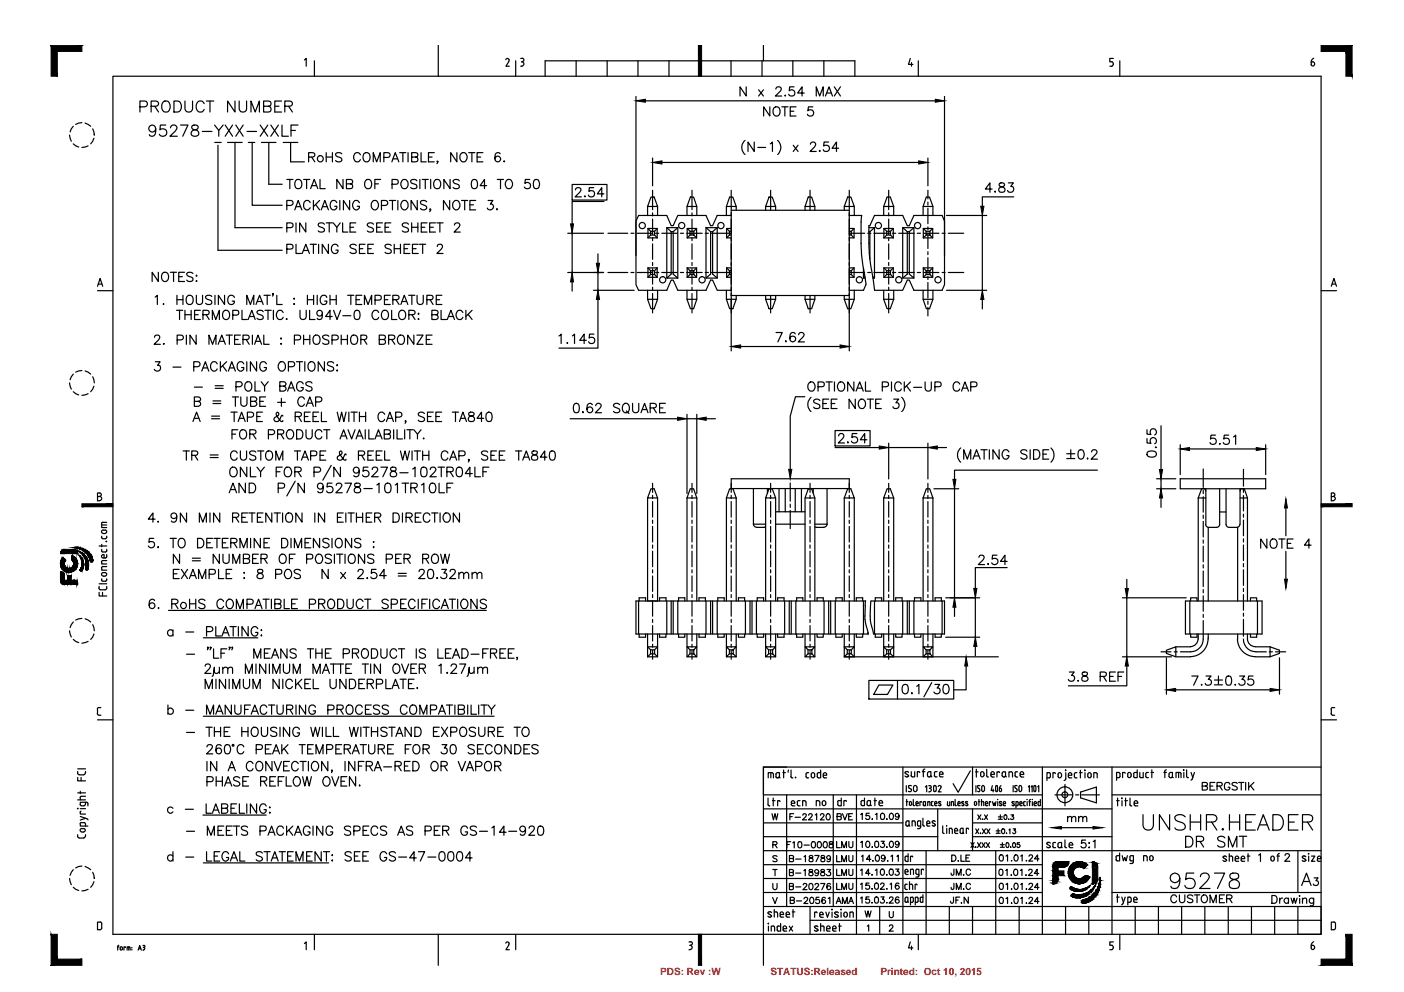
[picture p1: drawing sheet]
<svg xmlns="http://www.w3.org/2000/svg" width="297mm" height="210mm" viewBox="0 0 297 210" stroke-linecap="round" stroke-linejoin="round" font-family="sans-serif">
<defs><g id="words">
<g font-size="2.1" fill="#f00">
<text x="139.7" y="206.4">PDS: Rev :W</text>
<text x="163" y="206.4">STATUS:Released</text>
<text x="186.3" y="206.4">Printed: Oct 10, 2015</text>
</g>
</g></defs>
<!-- layer: CENTER -->
<g fill="none" stroke="#000" stroke-width=".25">
<path d="M128.6 57.7h4.2M128.6 49.4h4.2M133.5 57.7h.6M133.5 49.4h.6M134.8 57.7h3.3M134.8 49.4h3.3M138.1 40.3v4.1M138.1 45v.7M138.1 46.4v3.2M138.1 50.3v.6M138.1 51.6v3.3M138.1 55.5v.7"/>
<path d="M138.1 56.9v3.2M138.7 57.7h.7M138.7 49.4h.7M140 57.7h3.3M140 49.4h3.3M143.9 57.7h.7M143.9 49.4h.7M145.3 57.7h3.3M145.3 49.4h3.3M146.4 40.3v4.1M146.4 45v.7M146.4 46.4v3.2"/>
<path d="M146.4 50.3v.6M146.4 51.6v3.3M146.4 55.5v.7M146.4 56.9v3.2M149.2 57.7h.7M149.2 49.4h.7M150.5 57.7h4.2M150.5 49.4h4.2M154.7 40.3v4.1M154.7 45v.7M154.7 46.4v3.2M154.7 50.3v.6"/>
<path d="M154.7 51.6v3.3M154.7 55.5v.7M154.7 56.9v3.2M163 40.3v4.2M171.4 40.3v4.2M179.7 57.7h3.2M179.7 49.4h3.2M179.7 40.3v4.1M179.7 45v.7M179.7 46.4v3.2M179.7 50.3v.6M179.7 51.6v3.3"/>
<path d="M179.7 55.5v.7M179.7 56.9v3.2M183.6 57.7h.6M183.6 49.4h.6M184.9 57.7h3.3M184.9 49.4h3.3M188 40.3v4.1M188 45v.7M188 46.4v3.2M188 50.3v.6M188 51.6v3.3M188 55.5v.7"/>
<path d="M188 56.9v3.2M188.8 57.7h.7M188.8 49.4h.7M190.1 57.7h3.3M190.1 49.4h3.3M194.1 57.7h.6M194.1 49.4h.6M195.4 57.7h3.2M195.4 49.4h3.2M196.3 40.3v1.8M196.3 42.8v.6M196.3 44.1v3.2"/>
<path d="M196.3 48v.6M196.3 49.3v3.3M196.3 53.3v.6M196.3 54.5v3.3M196.3 58.5v.6M196.3 59.8v3.3M199.3 57.7h.7M199.3 49.4h.7M200.6 57.7h3.3M200.6 49.4h3.3M138.1 60.8v.6M138.1 62.1v4.1"/>
<path d="M146.4 60.8v.6M146.4 62.1v4.1M154.7 60.8v.6M154.7 62.1v4.1M163 62.5v3.7M171.4 62.5v3.7M179.7 60.8v.6M179.7 62.1v4.1M188 60.8v.6M188 62.1v4.1M196.3 63.7v.7M196.3 65v1.8"/>
<path d="M254.6 99.2v3.9M263.1 99.3v3.6M138.1 102.3v1.9M138.1 104.8v.7M138.1 106.1v3.3M138.1 110.1v.6M138.1 111.4v3.3M138.1 115.3v.7M138.1 116.6v3.3M146.4 102.3v1.9M146.4 104.8v.7M146.4 106.1v3.3"/>
<path d="M146.4 110.1v.6M146.4 111.4v3.3M146.4 115.3v.7M146.4 116.6v3.3M154.7 102.3v1.9M154.7 104.8v.7M154.7 106.1v3.3M154.7 110.1v.6M154.7 111.4v3.3M154.7 115.3v.7M154.7 116.6v3.3M163 102.3v1.9"/>
<path d="M163 104.8v.7M163 106.1v3.3M163 110.1v.6M163 111.4v3.3M163 115.3v.7M163 116.6v3.3M167.2 102.2v3.8M167.2 106.7v.7M167.2 108v3.8M171.4 102.3v1.9M171.4 104.8v.7M171.4 106.1v3.3"/>
<path d="M171.4 110.1v.6M171.4 111.4v3.3M171.4 115.3v.7M171.4 116.6v3.3M179.7 102.3v1.9M179.7 104.8v.7M179.7 106.1v3.3M179.7 110.1v.6M179.7 111.4v3.3M179.7 115.3v.7M179.7 116.6v3.3M188 102.3v1.9"/>
<path d="M188 104.8v.7M188 106.1v3.3M188 110.1v.6M188 111.4v3.3M188 115.3v.7M188 116.6v3.3M196.3 102.3v1.9M196.3 104.8v.7M196.3 106.1v3.3M196.3 110.1v.6M196.3 111.4v3.3M196.3 115.3v.7"/>
<path d="M196.3 116.6v3.3M254.6 103.8v.6M254.6 105.1v3.3M254.6 109v.7M254.6 110.3v3.3M254.6 114.3v.6M254.6 115.6v3.3M254.6 119.5v.7M263.1 103.5v.7M263.1 104.9v3.2M263.1 108.8v.6M263.1 110.1v3.3"/>
<path d="M263.1 114v.7M263.1 115.3v3.3M263.1 119.3v.6M138.1 120.6v.6M138.1 121.9v3.2M138.1 125.8v.6M138.1 127.1v3.3M138.1 131.1v.6M138.1 132.4v3.2M138.1 136.3v.6M138.1 137.6v1.9M146.4 120.6v.6"/>
<path d="M146.4 121.9v3.2M146.4 125.8v.6M146.4 127.1v3.3M146.4 131.1v.6M146.4 132.4v3.2M146.4 136.3v.6M146.4 137.6v1.9M154.7 120.6v.6M154.7 121.9v3.2M154.7 125.8v.6M154.7 127.1v3.3M154.7 131.1v.6"/>
<path d="M154.7 132.4v3.2M154.7 136.3v.6M154.7 137.6v1.9M163 120.6v.6M163 121.9v3.2M163 125.8v.6M163 127.1v3.3M163 131.1v.6M163 132.4v3.2M163 136.3v.6M163 137.6v1.9M171.4 120.6v.6"/>
<path d="M171.4 121.9v3.2M171.4 125.8v.6M171.4 127.1v3.3M171.4 131.1v.6M171.4 132.4v3.2M171.4 136.3v.6M171.4 137.6v1.9M179.7 120.6v.6M179.7 121.9v3.2M179.7 125.8v.6M179.7 127.1v3.3M179.7 131.1v.6"/>
<path d="M179.7 132.4v3.2M179.7 136.3v.6M179.7 137.6v1.9M188 120.6v.6M188 121.9v3.2M188 125.8v.6M188 127.1v3.3M188 131.1v.6M188 132.4v3.2M188 136.3v.6M188 137.6v1.9M196.3 120.6v.6"/>
<path d="M196.3 121.9v3.2M196.3 125.8v.6M196.3 127.1v3.3M196.3 131.1v.6M196.3 132.4v3.2M196.3 136.3v.6M196.3 137.6v1.9M245.6 137.9h2.1M248.4 137.9h.7M254.6 131.3v3.9a2.71 2.71 0 0 1-2.7 2.7h-2.2M254.6 120.8v3.3M254.6 124.8v.6"/>
<path d="M254.6 126.1v3.2M254.6 130v.6M263.1 135.2a2.63 2.63 0 0 0 2.6 2.7h2.2M263.1 120.6v3.3M263.1 124.5v.7M263.1 125.8v3.3M263.1 129.8v.6M263.1 131.1v3.5M268.5 137.9h.7M269.8 137.9h2.2"/>
</g>
<!-- layer: BASE -->
<g fill="none" stroke="#000" stroke-width=".25">
<path d="M29.6 22.6h1a.62 .62 0 0 0 .6-.6 .62 .62 0 0 0-.6-.6h-1v2.3M32 22.5l1.3-.1a.54 .54 0 0 0 0-.9l-1.3-.1v2.3M32.7 22.5l.8 1.2M32.9 27.3a.74 .74 0 0 1-1 .6 .74 .74 0 0 1-.3-1.1 .74 .74 0 0 1 1.2 0 2.04 2.04 0 0 1-.2 1.9 .67 .67 0 0 1-1-.2M34.6 21.5a1.14 1.14 0 0 1 1.4 .5 1.14 1.14 0 0 1-.2 1.4 .87 .87 0 0 1-1 .3 .87 .87 0 0 1-.6-.9 1.39 1.39 0 0 1 .4-1.3zM35.1 26.5h-1.2l-.1 1a.83 .83 0 0 1 1.3 0 .83 .83 0 0 1-.2 1.2 .83 .83 0 0 1-1.2-.3M36.1 27.1l.2-.5 .2-.1a.75 .75 0 0 1 .9 .4l-.3 .8-1.1 1.1h1.5M36.8 21.4h.8a1.23 1.23 0 0 1 .8 1.1 1.23 1.23 0 0 1-.8 1.2h-.8zM38.2 26.5h1.6l-1.1 2.3M39.1 21.4v1.7a.82 .82 0 0 0 .8 .6 .82 .82 0 0 0 .8-.6v-1.7M40.7 26.6a.48 .48 0 0 0 .2 .8 .86 .86 0 0 1 .9 .3 .86 .86 0 0 1 .1 .9 .87 .87 0 0 1-.9 .2 .87 .87 0 0 1-.6-.7 1.05 1.05 0 0 1 1.2-.7 .48 .48 0 0 0 .2-.8l-.3-.1zM42.8 27.8h2"/>
<path d="M43.2 21.9a.87 .87 0 0 0-1-.5 .87 .87 0 0 0-.7 .9 1.04 1.04 0 0 0 .2 1.1 1.04 1.04 0 0 0 1.2 .2l.3-.4M43.7 21.4h1.5M44.4 21.4v2.3M45.4 26.5l.9 1.1v1.2M47.2 26.5l-.9 1.1M47.6 26.5l1.6 2.3M49.2 26.5l-1.6 2.3M49.7 21.4v2.3l-1.6-2.3v2.3M49.9 26.5l1.5 2.3M50.6 21.4v1.7a.8 .8 0 0 0 .8 .6 .8 .8 0 0 0 .8-.6v-1.7M51.4 26.5l-1.5 2.3M52.3 27.8h2"/>
<path d="M53.1 23.7v-2.3l.9 2.3 .9-2.3v2.3M55 26.5l1.7 2.3M55.8 22.5l1.3-.1 .2-.3-.2-.6-1.3-.1v2.3l1.3-.1a.65 .65 0 0 0 .2-.7 .65 .65 0 0 0-.5-.4M56.7 26.5l-1.7 2.3M57.3 26.5l1.6 2.3M58.1 22.5h.9M58.9 26.5l-1.6 2.3M59.6 21.4h-1.5v2.3h1.5M59.7 26.5v2.3h1.3M60.3 22.5l1.3-.1a.54 .54 0 0 0 0-.9l-1.3-.1v2.3M61.1 22.5l.8 1.2M61.6 27.6h.9"/>
<path d="M63 26.5h-1.4v2.3M137 43.7v1.9M137.1 50.3l.5-.6h.9l.5 .6M137.1 56.7l.5 .6M137.1 48.3l.5 .6M137.1 48.3v2M137.1 56.7v2M137.1 48.3h1.9M137.1 50.3h1.9M137.1 56.7h1.9M137.1 58.7h1.9M137.6 57.3h.9v.8h-.9z"/>
<path d="M137.6 58.1l-.5 .6M137.7 41.7h.7l.7 2h-2.1zM138.5 48.9h-.9v.8M138.5 58.1l.5 .6M139 48.3l-.5 .6v.8M139 56.7l-.5 .6M139 48.3v2M139 56.7v2M139.1 43.7v1.9M141.1 48.2h2.3M141.1 48.2v10.6M141.1 48.2l.9 .8"/>
<path d="M142 49v9l-.9 .8h2.3l-1-.8v-9M143.4 48.2l-1 .8h-.4M143.4 48.2v10.6M145.3 43.7v1.9M145.4 56.7h2v2h-2M145.4 50.3v-2h2v2M145.4 50.3h2M145.4 56.7l.6 .6M145.4 48.3l.6 .6M145.4 56.7v2M146 57.3h.8v.8h-.8zM146 48.9h.8v.8h-.8z"/>
<path d="M146 58.1l-.6 .6M146 49.7l-.6 .6M146.1 41.7h.6l.7 2h-2.1zM146.8 58.1l.6 .6M146.8 49.7l.6 .6M147.4 56.7l-.6 .6M147.4 48.3l-.6 .6M147.4 43.7v1.9M149.4 48.2v10.6h2.3M149.4 48.2l.9 .8M149.4 48.2h2.3M150.3 49v9l-.9 .8"/>
<path d="M151.7 48.2v10.6l-.9-.8v-9M151.7 48.2l-.9 .8h-.5M153.7 43.7l.7-2h.6l.8 2v.8M153.7 56.7v2h1M153.7 56.7h1M153.7 56.7l.6 .6M153.7 48.3l.6 .6M154.3 58.1l-.6 .6M154.3 49.7l-.6 .6M154.7 57.3h-.4v.8h.4M154.7 48.9h-.4v.8h.4M154.7 48.3h-1v2h1"/>
<path d="M154.7 45.6h-3l-.9 2.2h-.5l-.9-2.2h-6l-1 2.2h-.4l-.9-2.2h-6l-.6 1.2v13.4l.6 1.2h6l.9-2.1h.4l1 2.1h6l.9-2.1h.5l.9 2.1h3M154.7 44.5h25v18h-25zM155.8 43.7h-2.1v1.9M162 43.7v.8M162.7 41.7h.7l.7 2h-2.1zM164.1 43.7v.8M170.3 43.7v.8M171 41.7h.7l.7 2h-2.1zM172.4 43.7v.8M178.6 43.7v.8M179.3 41.7h.7l.7 2h-2.1zM179.7 57.3h.4v.8h-.4"/>
<path d="M179.7 48.9h.4v.8h-.4M179.7 48.3h1v2h-1M179.7 56.7h1M179.7 45.6h2.6M180.1 58.1l.6 .6M180.1 49.7l.6 .6M180.7 56.7v2h-1M180.7 56.7l-.6 .6M180.7 48.3l-.6 .6M180.7 43.7v1.9M182.7 56.7v2.1h.3M183 58.5l-.3 .3"/>
<path d="M183.8 47.8h.2l1-2.2h6l1 2.2h.4l1-2.2h5.9l.5 1.2v13.4l-.5 1.2h-5.9l-1-2.1h-.4l-1 2.1h-6M183.8 48.2h1.2M184 49v5.9M184.7 58.8h.3M185 48.2v10.6l-.4-.3M185 48.2l-1 .8h-.2M187 45.6v-1.9l.7-2h.7l.7 2v1.9M187 43.7h2.1M187 56.7l.6 .6v.8l-.6 .6M187 48.3l.6 .6v.8l-.6 .6M187 48.3h2M187 50.3h2"/>
<path d="M187 56.7h2M187 58.7h2M187 48.3v2M187 56.7v2M187.6 57.3h.8M187.6 58.1h.8M187.6 48.9h.8M187.6 49.7h.8M189 56.7l-.6 .6v.8l.6 .6M189 48.3l-.6 .6v.8l.6 .6M189 48.3v2M189 56.7v2"/>
<path d="M191 48.2v10.6h2.4M191 48.2h2.4M191 48.2l1 .8M192 49v9l-1 .8M193.4 48.2v10.6l-1-.8v-9M193.4 48.2l-1 .8h-.4M195.3 43.7l.7-2h.7l.7 2v1.9M195.3 48.3h2v2h-2M195.3 56.7v2h2v-2M195.3 56.7h2M195.3 56.7l.6 .6M195.3 48.3l.6 .6"/>
<path d="M195.3 48.3v2M195.9 57.3h.8v.8h-.8zM195.9 48.9h.8v.8h-.8zM195.9 58.1l-.6 .6M195.9 49.7l-.6 .6M196.7 58.1l.6 .6M196.7 49.7l.6 .6M197.3 56.7l-.6 .6M197.3 48.3l-.6 .6M197.4 43.7h-2.1v1.9M137 63.3h2.1l-.7 2h-.7zM137 61.4v1.9"/>
<path d="M139.1 61.4v1.9M145.3 63.3h2.1l-.7 2h-.6zM145.3 61.4v1.9M147.4 61.4v1.9M153.7 63.3h2.1l-.8 2h-.6zM153.7 61.4v1.9M155.8 62.5v.8M162 63.3h2.1l-.7 2h-.7zM162 62.5v.8M164.1 62.5v.8M170.3 63.3h2.1l-.7 2h-.7zM170.3 62.5v.8"/>
<path d="M172.4 62.5v.8M178.6 62.5v.8l.7 2h.7l.7-2h-2.1M180.7 61.4v1.9M183.2 60.2l-.5 1.2h-3M187 63.3l.7 2h.7l.7-2M187 61.4v1.9M187 63.3h2.1M189.1 61.4v1.9M195.3 63.3h2.1l-.7 2h-.7zM195.3 61.4v1.9M197.4 61.4v1.9M137 105.4v21.8"/>
<path d="M137.7 103.4h.7l.7 2h-2.1zM139.1 105.4v21.8M145.3 105.4l.7-2h.7l.7 2M145.3 105.4v21.8M145.3 105.4h2.1M147.4 105.4v21.8M153.7 105.4l.7-2h.7l.7 2M153.7 105.4v21.8M153.7 105.4h2.1M154.7 101.3h25v2.1h-25zM155.8 105.4v21.8M159.4 110.9a.66 .66 0 0 0 .7 .6"/>
<path d="M159.4 110.9h2.6M159.4 103.4v7.5M160.1 111.6h1.6M162 111.5h-.3M162 105.4v21.8M162.4 103.4v1M162.7 103.4h.7l.7 2h-2.1zM164.1 105.4v21.8M164.1 110.9h6.2M164.1 108.3h6.2M164.8 103.4v4.9M166.1 103.4v4.9"/>
<path d="M168.2 103.4v4.9M169.6 103.4v4.9M170.3 105.4v21.8M171 103.4h.7l.7 2h-2.1zM172.1 103.4v1M172.4 111.5h.3M172.4 105.4v21.8M172.4 110.9h2.6M172.7 111.6h1.6M175 110.9a.66 .66 0 0 1-.7 .6M175 103.4v7.5M178.6 105.4v21.8"/>
<path d="M179.3 103.4h.7l.7 2h-2.1zM180.7 105.4v21.8M187 105.4v21.8M187.7 103.4h.7l.7 2h-2.1zM189.1 105.4v21.8M195.3 105.4l.7-2h.7l.7 2M195.3 105.4v21.8M195.3 105.4h2.1M197.4 105.4v21.8M249.7 101.3h18.1v2.1h-18.1zM253.5 105.4h1.6M253.5 105.4v21.8"/>
<path d="M254.2 103.4l-.7 2M254.9 103.4l.2 .5M255.1 110.9a.66 .66 0 0 0 .6 .7h1.7M255.1 103.4v7.6M255.6 111.6v15.6M258 110.9a.66 .66 0 0 1-.6 .7M258 103.4v7.6M258 108.3h1.4M259.4 110.9a.66 .66 0 0 0 .6 .7h1.7a.66 .66 0 0 0 .6-.7M259.4 103.4v7.6M261.8 111.6v15.6M262.4 103.9l.1-.5h.7l.7 2"/>
<path d="M262.4 105.4h1.5M262.4 103.4v7.6M263.9 105.4v21.8M135.1 127.2v7M135.2 134.2v.6h1.4v-.6M135.2 127.2v-.7h1.4v.7M137 134.2v4.8M137.6 137.5h.9v.8h-.9M137.6 137.5l-.6-.6h2.1l-.6 .6M137.6 138.3l-.6 .7M137.6 137.5v.8M138.5 138.3l.6 .7"/>
<path d="M139.1 134.2v4.8h-2.1M139.5 134.2v.6h1.4v-.6M139.5 127.2v-.7h1.4v.7M141.1 127.2v7M142 127.2v7M142.4 127.2v7M143.4 127.2v7M143.6 134.2v.6h1.3v-.6M143.6 127.2v-.7h1.3v.7M145.3 134.2v4.8M146 137.5v.8M146.8 137.5l.6-.6h-2.1l.7 .6h.8v.8h-.8l-.7 .7h2.1l-.6-.7"/>
<path d="M147.4 134.2v4.8M147.9 134.2v.6h1.3v-.6M147.9 127.2v-.7h1.3v.7M149.4 127.2v7M150.3 127.2v7M150.8 127.2v7M151.7 127.2v7M151.9 134.2v.6h1.3v-.6M151.9 127.2v-.7h1.3v.7M153.7 134.2v4.8M154.3 137.5v.8M155.1 137.5l.7-.6h-2.1l.6 .6h.8v.8h-.8l-.6 .7h2.1l-.7-.7"/>
<path d="M155.8 134.2v4.8M156.2 134.2v.6h1.3v-.6M156.2 127.2v-.7h1.3v.7M157.7 127.2v7M158.7 127.2v7M159.1 127.2v7M160 127.2v7M160.2 134.2v.6h1.4v-.6M160.2 127.2v-.7h1.4v.7M162 134.2v4.8M162.6 137.5v.8M163.5 137.5l.6-.6h-2.1l.6 .6h.9v.8h-.9l-.6 .7h2.1l-.6-.7"/>
<path d="M164.1 134.2v4.8M164.5 134.2v.6h1.4v-.6M164.5 127.2v-.7h1.4v.7M166 127.2v7M167 127.2v7M167.4 127.2v7M168.4 127.2v7M168.5 134.2v.6h1.4v-.6M168.5 127.2v-.7h1.4v.7M170.3 134.2v4.8M171 137.5v.8M171.8 137.5l.6-.6h-2.1l.7 .6h.8v.8h-.8l-.7 .7h2.1l-.6-.7"/>
<path d="M172.4 134.2v4.8M172.9 134.2v.6h1.3v-.6M172.9 127.2v-.7h1.3v.7M174.3 127.2v7M175.3 127.2v7M175.7 127.2v7M176.7 127.2v7M176.8 134.2v.6h1.4v-.6M176.8 127.2v-.7h1.4v.7M178.6 134.2v4.8l.7-.7h.8v-.8h-.8l-.7-.6h2.1l-.6 .6M179.3 137.5v.8M180.1 138.3l.6 .7h-2.1"/>
<path d="M180.7 134.2v4.8M181.2 134.2v.6h1.3v-.6M181.2 127.2v-.7h1.3v.7M182.7 127.2v7M183.1 127.2h-48.6v7h49.2M183.6 133.8v.4M184.3 127.2h15.5v7h-15M185 127.2v7M185.2 134.2v.6h1.3v-.6M185.2 127.2v-.7h1.3v.7M187 134.2v4.8l.6-.7v-.8l-.6-.6h2.1l-.7 .6v.8l.7 .7v-4.8M187 139h2.1"/>
<path d="M187.6 138.3h.8M187.6 137.5h.8M189.5 134.2v.6h1.4v-.6M189.5 127.2v-.7h1.4v.7M191 127.2v7M192 127.2v7M192.4 127.2v7M193.4 127.2v7M193.5 134.2v.6h1.3v-.6M193.5 127.2v-.7h1.3v.7M195.3 134.2v4.8M195.9 137.5v.8"/>
<path d="M196.7 137.5l.7-.6h-2.1l.6 .6h.8v.8h-.8l-.6 .7h2.1l-.7-.7M197.4 134.2v4.8M197.8 134.2v.6h1.4v-.6M197.8 127.2v-.7h1.4v.7M199.3 127.2v7M246.8 137.6l2-.7v2.1l-2-.7zM248.8 136.9h3.1M248.8 139h3.1M250.8 127.2h16.2v7h-16.2zM251.7 127.2v7M251.9 134.2v.6h1.4v-.6M251.9 127.2v-.7h1.4v.7"/>
<path d="M253.5 135.2a1.63 1.63 0 0 1-1.7 1.6M253.5 134.2v1M255.6 135.2a3.7 3.7 0 0 1-3.8 3.7M255.6 134.2v1M261.8 135.2a3.7 3.7 0 0 0 3.7 3.7M261.8 134.2v1M263.9 134.2a2.23 2.23 0 0 0 .8 2.4l.8 .2M264.6 134.2v.6h1.3v-.6M264.6 127.2v-.7h1.3v.7M265.6 136.9h3.1M266 127.2v7M268.7 136.9v2.1h-3.1"/>
<path d="M268.7 136.9l2 .7v.7l-2 .7"/>
<circle cx="135.9" cy="47.7" r=".66"/>
<circle cx="140.2" cy="59.2" r=".66"/>
<circle cx="144.2" cy="47.7" r=".66"/>
<circle cx="148.5" cy="59.2" r=".66"/>
<circle cx="152.5" cy="47.7" r=".66"/>
<circle cx="181.8" cy="59.2" r=".66"/>
<circle cx="185.8" cy="47.7" r=".66"/>
<circle cx="190.2" cy="59.2" r=".66"/>
<circle cx="194.1" cy="47.7" r=".66"/>
<circle cx="198.5" cy="59.2" r=".66"/>
</g>
<!-- layer: HATCH -->
<g fill="none" stroke="#000" stroke-width=".25">
<path d="M182.2 47v4.5M182.2 51.5l.1 2.6 .4 2.9M182.3 45.6l-.1 1.4M182.7 57l.5 3.2M183.8 47.8v3.7M183.8 51.5a47.8 47.8 0 0 0 1.1 8.7l.1 1.2M183 131.1l.3 1.4M183.1 128.1l-.1 3M183.1 127.1l-.1 1M183.3 132.5l.4 1.7M184.2 128.1l-.1 2.2 .3 2.2M184.3 127.2l-.1 .9"/>
<path d="M184.4 132.5l.4 1.6"/>
</g>
<!-- layer: A3c -->
<g fill="none" stroke="#000" stroke-width=".25">
<path d="M23.9 16.1h255.6v181.6h-255.6zM64.4 12.7l.4-.3v1.6M66.5 12.9v3.2M92.7 9.6v6.5M107.7 13l-.7 1h.8M107.7 12.6l-.3-.2-.4 .2M107.7 12.6l-.1 .4M109.1 12.9v3.2M110.2 14h.2M110.2 12.4h.3M110.3 13.1h.1M110.4 13.1a.44 .44 0 0 1 .4 .4 .44 .44 0 0 1-.4 .5"/>
<path d="M110.5 12.3a.36 .36 0 0 1 .3 .4 .36 .36 0 0 1-.3 .3M115.3 16.1v-3.2h65.6v3.2M121.9 12.9v3.2M128.5 12.9v3.2M135 12.9v3.2M141.5 12.9v3.2M154.7 12.9v3.2M161.2 12.9v3.2M161.5 9.6v3.3M167.7 12.9v3.2M174.3 12.9v3.2M192.6 12.4l-.4 1.2h.9"/>
<path d="M192.8 13.3v.7M194.3 12.9v3.2M234.8 14h.5M235.2 13.1l.3 .3M235.5 13.6l-.3 .4M235.6 12.4h-.8v.7h.5M235.6 13.5v.1M236.9 12.9v3.2M277.4 13.6a.36 .36 0 0 0 .3 .4 .36 .36 0 0 0 .4-.4M277.4 13.3v.3M277.5 13.1h.3M277.7 13.1l.4 .3"/>
<path d="M277.9 12.3a.95 .95 0 0 0-.5 .9M278.1 13.5v.1M14.7 28.6l.4 1.3M15.5 26.7l-.7 1.2M15.5 30.4l1.2 .7M17.3 26h-.6l-.7 .3M18 26l1.2 .7M18.6 30.9l-1.3 .3M19.6 27.3l.4 1.3M19.9 29.3l-.7 1.1M20 28.6h.1M15.5 79.2l-.7 1.1"/>
<path d="M17.3 78.4l-1.3 .3M18 78.5l1.2 .7M19.6 79.7l.4 1.3M20.6 60.6l.6-1.7 .5 1.7M20.6 61.5h3.3M20.8 60.1h.7M279.5 61.5h3.3M281.7 60.6l.5-1.7 .6 1.7M281.8 60.1h.7M14.7 81l.4 1.3M15.5 82.9l1.2 .7M18.6 83.3l-1.3 .4"/>
<path d="M19.9 81.7l-.7 1.2M20.6 105.1h.5M21 115.5h1.6M21.1 104.3a.36 .36 0 0 1 .3 .4 .36 .36 0 0 1-.3 .3 .44 .44 0 0 1 .4 .5 .44 .44 0 0 1-.4 .4M21.1 104.3h-.5v1.7h.5M21.5 116.5l.3 .3M21.5 113.7l.3 .3M21.5 118.9v.4h1.1M21.5 110.8v.8h1.1M21.5 113.5v.2M21.5 115.2v.5M21.5 116.2v.3"/>
<path d="M21.5 111.1h1.1M21.8 119.9l-.3 .3M21.8 118.6l-.3 .3M21.8 110.5l-.3 .3M21.8 119.9h.8M21.8 118.6h.8M21.8 110.5h.8M21.8 112.1a.36 .36 0 0 0-.3 .4 .36 .36 0 0 0 .3 .4M21.9 112.2h.3M21.9 112.9h.3M22.2 112.1a.36 .36 0 0 1 .4 .4 .36 .36 0 0 1-.4 .4M22.6 117.3l-.2 .7-.6 .1a.36 .36 0 0 1-.3-.4 .36 .36 0 0 1 .4-.4h.1v.8"/>
<path d="M22.6 116.2l-.2 .6h-.6M22.6 113.5v.2M22.6 113.7l-.2 .2-.6 .1M281.7 104.3h.4a.36 .36 0 0 1 .3 .4 .36 .36 0 0 1-.3 .3 .44 .44 0 0 1 .4 .5 .44 .44 0 0 1-.4 .4l-.4 .1zM281.7 105.1h.4M14.7 133.5l.4 1.3M15.5 131.6l-.7 1.2M15.5 135.3l1.2 .7M17.3 130.9l-1.3 .3M18 130.9l1.2 .7M18.6 135.7l-1.3 .4M19.6 132.2l.4 1.3"/>
<path d="M19.9 134.2l-.7 1.1M21 125.3v.8h1.6M21 124.1v.5l.3 .2M21 123.5h1.6M21.5 122.7l.3 .3M21.5 120.2v.5h1.1M21.5 122.5v.2M21.7 125.3v.8M21.8 121.9a.36 .36 0 0 1-.3-.4 .36 .36 0 0 1 .4-.3h.3a.36 .36 0 0 1 .4 .3 .36 .36 0 0 1-.4 .4M21.9 121.9h.3M22.6 124.1l-.2 .6-1.1 .1M22.6 122.5l-.2 .4-.6 .1"/>
<path d="M20.6 151l.2 .3h.6M20.6 152.3h3.3M20.6 150.1v.9M20.9 149.7l-.3 .4M21 149.7h.4M279.5 152.3h3.3M281.6 151l.4 .3M281.7 150.1v.9M282 149.7l-.4 .4M282 151.3h.4M282 149.7h.4M16.4 176.9l.4 .4"/>
<path d="M16.4 163.6l.4 .3M16.4 169.2h1.7M16.4 167.8h1.7M16.4 164.5v.7h1.7M16.4 162.7h1.7M16.4 163.2v.4M16.4 176.6v.4M16.8 177.3h.9M16.8 164h.9M16.9 170.2l.3 .3M17 174.3v.5h1.6M17 172.8l1.3 .4 .3 .3"/>
<path d="M17 171.9v.4h1.1M17 171.1h1.1M17 167.4v.5M17 168.8v.4M17.1 171.7l-.2 .2M17.2 164.5v.7M17.2 174l-.3 .3M17.2 170.5h.6M17.2 174.1h.6M17.3 175.3a.36 .36 0 0 0-.4 .4 .36 .36 0 0 0 .4 .3M17.3 175.3h.4M17.3 176.1h.4"/>
<path d="M17.7 175.3a.36 .36 0 0 1 .3 .4 .36 .36 0 0 1-.3 .3M17.8 174l.2 .3M18 170.2l-.2 .3M18 176.9l-.3 .4M18 163.6l-.3 .3M18.1 168.5h-.9l-.3 .3M18.1 163.2v.4M18.1 169.8v.4M18.1 174.3v.5M18.1 176.6v.4M18.1 173.1l-1.1 .4M18.3 169.8l.3 .1v.6"/>
<path d="M18.3 169.8h-1.3v.4M161.5 168.2h59M161.5 174.1h29.5M161.5 171.2h73.8M161.5 177h36.9M162.5 168.9v1.3l.3 .3M162.8 170.5h.1M163.1 163.5v1.1M163.4 169.4h.6M163.6 168.9v1.6M163.6 163.8l-.3-.3h-.8v1.1M163.6 163.8v.8"/>
<path d="M164.1 164.3l.3 .3h.3l.2-.3M164.2 163.9v.4M164.5 163.5l-.4 .4M164.5 163.5h.4v.9M164.9 164.4l.2 .2M165 169.6l-.1-.2h-.4v1.1M165.6 163.5h.6M165.8 162.9v1.7M166.4 168.2v23.6M166.8 162.9l-.1 .5M167.3 164.3l.2 .3h.2M167.4 162.9v1.4"/>
<path d="M167.4 169.8a.36 .36 0 0 1 .3-.4 .36 .36 0 0 1 .4 .2l.1 .4h-.8M167.4 170.2l.3 .3M167.4 169.8v.4M167.7 170.5h.5M168.7 170.2l.2 .3M168.7 169.7v.5M168.9 169.4l-.2 .3M169 169.4h.3M169 170.5h.3M170.2 169.4l.3 .3M170.2 169.4h-.4v1.1M170.5 163.8l.1 .7 .2 .1"/>
<path d="M170.5 169.7v.8M170.8 163.5l-.3 .3M170.8 164.6h.3M170.8 163.5h.3M171.8 163.5a.36 .36 0 0 1 .6 .4v.3a.36 .36 0 0 1-.4 .4 .36 .36 0 0 1-.4-.4zM172.9 163.8v.7l.3 .1M173.1 169.4l.3 .3M173.2 169.4h-.5v1.1M173.2 163.5l-.3 .3M173.2 163.5h.4M173.5 169.7v.8M173.6 162.9v1.7h-.4"/>
<path d="M174 170.1a.36 .36 0 0 0 .3 .4 .36 .36 0 0 0 .4-.4M174 170.1v-.3a.36 .36 0 0 1 .3-.4 .36 .36 0 0 1 .4 .4v.3M174.2 164h.7a.38 .38 0 0 0-.3-.5 .38 .38 0 0 0-.4 .4v.6l.2 .1M174.5 164.6h.4M176.3 168.2v23.6M177.5 169.4l-.2 .1-.1 .7 .3 .3M177.5 169.4h.5M178 168.9v1.6h-.5M178.9 169.4l.2 .2M178.9 169.4h-.4v1.1M181.2 168.2v29.5M182.5 169.4h.4"/>
<path d="M182.9 168.9v1.6l-.7-.2v-.8l.2-.1M183.4 169.8l.2 .6h.4l.2-.2M183.8 169.4l-.4 .3M183.8 169.4h.4v.9l.2 .2M184.9 169.4h.5M185.1 168.9v1.6M186 169.8l.1 .6 .6 .1M186.7 169.7a.36 .36 0 0 0-.4-.3 .36 .36 0 0 0-.3 .3M186.7 169.8v.1h-.7M191 162.3v35.4M191.5 164.2l.5 .2 .2-.2M191.5 163.5v.1"/>
<path d="M191.5 163.5l.2 .2M191.7 163.7l.3 .2M191.7 166.2v1.4M191.8 163.2l-.3 .2M191.8 163.3h.2M191.9 163.2l.3 .2M192 163.9l.2 .2M192.2 164.1v.1M192.3 166.3v.4M192.3 166.8l.4 .2M192.7 166.9l.1 .4-.1 .1h-.5M192.8 163.3v.8"/>
<path d="M192.8 166.3h-.6M193.3 167.2a.36 .36 0 0 0 .3 .3 .36 .36 0 0 0 .4-.3M193.3 167.2v-.6a.36 .36 0 0 1 .3-.4 .36 .36 0 0 1 .4 .4v.6M193.5 163.3v1.1l-.6-.1-.1-.2M194.4 163.3l.2 .2M194.4 163.3h-.3v1.1M195.1 163.3h.6M195.3 163.1v1.3M195.7 162.7l-.4 .4M195.8 166.5l.3-.3v1.4M196.5 166.2l.5 .2v.3l-.2 .1M196.5 167.6h.2"/>
<path d="M196.5 164.4h.2M196.7 166.8a.36 .36 0 0 1 .3 .4 .36 .36 0 0 1-.3 .3M196.9 164.1l-.2 .3M196.9 164.2v-.9h-.5l-.2 .8 .3 .3M196.9 164.2l.2 .2M197.7 164.1l.2 .3M197.7 163.6v.5M197.9 163.3l-.2 .3M198 164.4h.3M198 163.3h.3M198 166.3l-.2-.1a.92 .92 0 0 0 0 1.3l.2-.1M198 166.3v1.1"/>
<path d="M198.4 171.2v8.8M198.8 163.8h.7v-.1a.39 .39 0 0 0-.3-.4 .39 .39 0 0 0-.4 .2v.6l.2 .3M199 166.8l-.5 .8h.6M199.1 164.4h.4M199.1 166.4l-.3-.2-.3 .2M199.1 166.4l-.1 .3M205.3 163.1l-2.6 4.5-1.1-1.8M205.8 174.1h14.7M205.8 177h29.5M205.8 162.3v5.9M205.8 171.2v8.8M206.4 163.3h.5"/>
<path d="M206.6 162.8v1.6M207.4 164a.36 .36 0 0 0 .4 .4 .36 .36 0 0 0 .4-.4M207.5 163.7v.3M208.2 163.6a.36 .36 0 0 0-.4-.3 .36 .36 0 0 0-.4 .3M208.2 163.7v.3M208.7 164.1l.3 .3M208.8 162.8v1.3M209 164.4h.1M209.6 163.9h.8a.39 .39 0 0 0-.2-.6 .39 .39 0 0 0-.5 .2l-.1 .6 .3 .3M209.9 164.4h.5M211.3 163.3l.2 .2M211.3 163.3h-.4v1.1"/>
<path d="M212.3 164.4h.2M212.4 163.3l-.4 .4 .1 .5 .2 .2M212.4 163.3h.3v.9M212.7 164.1l-.2 .3M212.7 164.2l.2 .2M213.9 163.3l.3 .3M213.9 163.3h-.4v1.1M214.2 163.6v.8M214.7 164.1l.3 .3M214.8 163.6v.5M215 163.3l-.3 .3M215 163.3h.3"/>
<path d="M215 164.4h.3M216.1 164.4h.5M216.5 163.6a.36 .36 0 0 0-.3-.3 .36 .36 0 0 0-.4 .3l.1 .6 .2 .2M216.6 163.7v.2h-.8M220.5 162.3v35.4M221.4 179.2l.3 .2M221.5 178.5l.5 .4M221.5 164.6h.5M221.5 178.5v.1M221.7 178.2l-.3 .2M221.8 179.4h.1M221.8 178.3h.1"/>
<path d="M221.9 178.2l.3 .2M221.9 163.5l.3 .3M222 163.5h-.5v1.6M222 178.9l.2 .2-.3 .3M222.2 163.8v.7l-.3 .1M222.7 179.1l.3 .3M222.8 178.6v.5M223 178.3l-.3 .2M223 179.4h.3M223 178.3h.3M223.2 168.2h3.7M223.3 163.7l-.2-.2h-.3v1.1"/>
<path d="M223.3 175.1h8.5M223.8 164.2a.36 .36 0 0 0 .4 .4 .36 .36 0 0 0 .4-.4M223.8 178.6l.1 .6 .4 .2M223.8 178.6l.2-.3h.6v.9M223.9 163.9v.4M224.6 163.9a.36 .36 0 0 0-.4-.4 .36 .36 0 0 0-.4 .4M224.6 179.1l-.3 .3M224.6 179.2l.1 .2M224.6 163.9v.4M225.3 179.1l.2 .3M225.3 166v4.5M225.3 177.7v1.4"/>
<path d="M225.5 164.8l-.4 .3M225.5 163.5v1.3M225.6 179.4h.1M226 164h.8a.38 .38 0 0 0-.3-.5 .38 .38 0 0 0-.5 .4l.1 .6 .7 .1M226.2 178.6l.1 .7 .7 .1M226.9 178.6a.36 .36 0 0 0-.3-.3 .36 .36 0 0 0-.4 .3M227 178.6v.2h-.8M227.3 163.8v.7l.6 .1M227.6 168.2h.6M227.9 163.5h-.5l-.1 .3M228.4 163.5h.6M228.6 163v1.6"/>
<path d="M228.6 167.6l3.4-1.1v3.4l-3.4-1.1zM228.9 168.2h3.7M229.5 163.5v1.1M230.3 163.5a.36 .36 0 0 1 .6 .4v.3a.36 .36 0 0 1-.4 .4 .36 .36 0 0 1-.4-.4zM232.1 163.8l-.1-.3h-.6v1.1M232.1 163.8v.8M235.3 168.2h44.2M235.3 162.3v35.4M236.2 169.4h.6M236.4 168.9v1.6M237 163.7l-.2-.2-.6-.1v1.7M237 163.7l-.1 .7-.7 .1"/>
<path d="M237.4 169.4v1.1M237.9 163.4l.2 .2M237.9 163.4h-.4v1.1M238 169.4h.5M238.1 168.9v1.6M238.6 164.2a.36 .36 0 0 0 .3 .3 .36 .36 0 0 0 .4-.3M238.6 163.8v.4M239 170.2l.3 .3M239.1 168.9v1.4M239.3 163.8a.36 .36 0 0 0-.4-.4 .36 .36 0 0 0-.3 .4M239.3 170.5h.2M239.3 163.8v.4"/>
<path d="M239.9 163.7v.6M240.6 162.9v1.6h-.6l-.2-.2M240.6 163.4l-.6 .1-.2 .2M240.7 169.8a.36 .36 0 0 0-.4-.4 .36 .36 0 0 0-.3 .4l.1 .7h.6M240.7 169.8v.2h-.7M241.1 163.4v.9M241.9 163.4v1.1h-.7l-.1-.2M242.4 163.7l.1 .7 .2 .1M242.7 163.4l-.3 .3M242.7 164.5h.3M242.7 163.4h.3M243.5 163.4h.6"/>
<path d="M243.7 162.9v1.6M246.2 163.4h.6M246.4 163.3v1.2M246.8 162.9l-.4 .4M247.6 164.5h.2M248 164.3l-.2 .2M248 164.4v-1l-.5 .1-.2 .8 .3 .2M248 164.4l.2 .1M249.4 163.4v1.1M249.9 163.7l-.3-.3h-.8v1.1M249.9 163.7v.8M250.5 163.4v1.1"/>
<path d="M251.1 162.9v1.4l.1 .2h.2M252 163.4l.4 1.1M252.3 164.8l-.3 .3M252.7 163.4l-.5 1.4M279.5 162.3h-118v42M14.7 185.9l.4 1.3M15.5 184l-.7 1.2M15.5 187.7l1.2 .7M17.3 183.3h-.6l-.7 .3M18 183.3l1.2 .7M18.6 188.2l-1.3 .3M19.6 184.6l.4 1.3"/>
<path d="M19.9 186.6l-.7 1.1M20 185.9h.1M21.2 195.1l.3 .4v1l-.3 .2h-.6v-1.6h.6M64.4 199.6l.4-.3v1.7M66.5 197.7v3.3M92.7 197.7v6.6M107 199.6a.36 .36 0 0 1 .5-.2 .36 .36 0 0 1 .1 .5M107.7 199.9l-.7 1.1h.8M109.1 197.7v3.3M145.8 199.3h.3M146.1 199.3a.36 .36 0 0 1 .4 .3 .36 .36 0 0 1-.4 .4M161.5 180h118"/>
<path d="M161.5 185.9h59M161.5 183h59M161.5 188.8h59M161.5 191.8h118M162.5 193.9l.3 .2M162.5 193.2v.1M162.5 193.2l.5 .4M162.6 196v1M162.8 192.9l-.3 .2M162.8 193h.2M162.9 192.9l.3 .2M163 193.6l.2 .2"/>
<path d="M163.2 193.9l-.4 .2M163.3 193.8v.1M163.6 195.9l.2 .3M163.6 196h-.4v1M163.8 192.4v1.7M163.8 193h.5l.2 .2M163.9 196.2v.8M164.4 196.7l.3 .3M164.4 196.2v.6M164.5 193.3v.8M164.7 195.9l-.3 .3M164.7 196h.5"/>
<path d="M165 193.8l.3 .3M165.1 193.3v.5M165.2 195.4v1.6h-.5M165.3 194.1h.5M165.7 196.7l.2 .3M165.7 196.3v.5M165.7 193.3a.36 .36 0 0 0-.3-.3 .36 .36 0 0 0-.4 .3M165.8 193.3v.2h-.7M166 197h.4M166.3 193.8l.3 .3M166.3 193.3v.5M166.4 196.3a.36 .36 0 0 0-.4-.4 .36 .36 0 0 0-.3 .4"/>
<path d="M166.4 196.3v.2h-.7M166.6 194.1h.5M167 196l.7 1M167 193.3a.36 .36 0 0 0-.3-.3 .36 .36 0 0 0-.4 .3M167.1 193.3v.2h-.8M167.6 193h.6M167.7 196l-.7 1M167.8 192.4v1.7M171.4 191.8v5.9M171.4 194.7h108.1M172.3 196.8l.5 .2M172.3 196.2l.6 .4"/>
<path d="M172.4 196.1v.1M172.6 195.9l-.3 .2M172.6 196h.2M172.7 193l.2 .1M172.7 193h-.3v1.1M172.8 195.9l.2 .2M172.9 196.6l.2 .3M173 196.8l-.2 .2M173.6 195.4v1.6M173.6 196h.5M173.7 194.1h.5M174.1 195.9l.2 .3"/>
<path d="M174.1 193.4a.36 .36 0 0 0-.3-.4 .36 .36 0 0 0-.4 .4v.5l.3 .2M174.2 193.4v.1h-.7M174.3 196.2v.8M174.7 193l.4 1.1 .3-1.1M174.9 196.7l.1 .3h.6M174.9 196.5h.7a.39 .39 0 0 0-.1-.5 .39 .39 0 0 0-.6 .1v.7M176 193v1.1M176.2 196.5h.7a.39 .39 0 0 0-.2-.5 .39 .39 0 0 0-.5 .1v.8l.7 .1M176.6 193.2l.2 .2M176.8 193.5l.4 .1M176.9 193l-.3 .1M176.9 193h.2"/>
<path d="M177.1 193l.3 .1M177.1 193.6l.2 .2-.1 .2-.3 .1-.3-.2M177.4 196h.6M177.6 195.4v1.6M177.9 193v1.1M178.5 193.7a.36 .36 0 0 0 .4 .4 .36 .36 0 0 0 .4-.4M178.5 193.7v-.3a.36 .36 0 0 1 .4-.4 .36 .36 0 0 1 .4 .4v.3M180.2 193l.3 .2M180.3 193h-.5v1.1M180.5 193.3v.8M186.1 191.8v5.9M192.6 199.3l-.4 1.3h.9"/>
<path d="M194.3 197.7v3.3M195.9 180v17.7M200.8 191.8v5.9M205.8 191.8v5.9M210.7 180v17.7M215.6 191.8v5.9M225.4 191.8v5.9M230.3 191.8v5.9M235.3 188.8h44.2M235.6 199.3h-.8v.7h.5M236.1 181.9l.3 .3M236.1 181.4v.5"/>
<path d="M236.2 189.8h.6M236.4 181.1l-.3 .2M236.4 189.3v1.6M236.4 181.1h.5M236.9 180.5v1.7h-.5M236.9 197.7v3.3M237.3 189.8l.4 1.1M237.4 181.1l.3 1.1 .3-.8 .2 .8 .3-1.1M237.6 191.2l-.3 .3M238.1 189.8l-.5 1.4M239 181.9l.3 .3M239.1 181.4v.5"/>
<path d="M239.3 190.1l-.2-.2-.5-.1v1.7M239.3 190.6l-.2 .3h-.5M239.3 181.1l-.3 .2M239.3 181.1h.5v1.4M239.3 182.2h.5M239.3 190.1v.6M239.7 182.4l-.1 .3h-.5M239.8 190.6l.2 .3h.6M239.9 190.2v.5M240.2 191.8v5.9M240.6 190.2a.36 .36 0 0 0-.4-.4 .36 .36 0 0 0-.4 .4M240.6 190.2v.2h-.7"/>
<path d="M242.7 181.3l-.2-.2h-.6v1.1M242.7 181.4v.8M243.2 181.8a.36 .36 0 0 0 .4 .3 .36 .36 0 0 0 .3-.3M243.3 181.4v.4M243.9 181.4a.36 .36 0 0 0-.3-.3 .36 .36 0 0 0-.4 .3M244 181.4v.4M245.1 191.8v5.9M250 191.8v5.9M254.9 191.8v5.9M258.7 182.1l.3 .1M258.8 181.4l.2 .2M259 181.6l.3 .2"/>
<path d="M259 181.1l-.3 .2M259.1 181.1l.4 .2M259.3 181.8l.2 .2M259.5 182.1l-.4 .1M259.5 182v.1M259.9 191.8v5.9M260.1 180.6v1.6M260.1 181.1h.4M260.5 181.1l.3 .3v.8M261.3 182l.3 .2M261.3 181.7h.8a.38 .38 0 0 0-.3-.5 .38 .38 0 0 0-.5 .3v.5M261.6 182.2h.5"/>
<path d="M262.6 182l.2 .2M262.6 181.7h.7a.38 .38 0 0 0-.2-.5 .38 .38 0 0 0-.5 .3v.5M262.9 182.2h.4M263.9 181.1h.5M264 180.6v1.6M264.8 191.8v5.9M269.1 181.2a.36 .36 0 0 1 .5 .3v.3a.36 .36 0 0 1-.4 .4 .36 .36 0 0 1-.3-.4zM269.1 189.5h.5a.88 .88 0 0 1 .6 .8 .88 .88 0 0 1-.6 .8h-.5zM269.7 191.8v5.9M270.1 181.1h.6M270.4 181v1.2M270.7 180.6l-.4 .4"/>
<path d="M270.7 190v1.1M271.4 190l-.4 .1-.3 .4M272.6 190.3a.52 .52 0 0 0-.8-.1 .52 .52 0 0 0 0 .8 .52 .52 0 0 0 .8-.1M272.6 190v1.1M273.1 190l.4 1.1 .3-1.1 .3 1.1 .3-1.1M274.6 180v8.8M274.6 191.8v5.9M275 189.5v.2zM275 190.1v1M275.4 187.4l1-2.7 1 2.7M275.5 182.1l.3 .1M275.6 181.4l.1 .2"/>
<path d="M275.6 190.3l.2-.2a.38 .38 0 0 1 .7 .2v.8M275.6 190v1.1M275.7 181.6l.6 .4M275.8 186.5h1.2M275.8 181.1l-.3 .2M275.8 181.1h.2M276 181.1l.3 .2M276.3 182.1l-.5 .1M276.3 182v.1M276.9 181.1v1.1M277.5 181.1h.7l-.7 1.1h.7M277.9 190l-.1 1.5-.2 .2-.4-.1"/>
<path d="M277.9 190.3a.52 .52 0 0 0-.7-.1 .52 .52 0 0 0 0 .8 .52 .52 0 0 0 .7-.1M277.9 199.3a.95 .95 0 0 0-.5 .9M278 185.8h.9l-.5 .6a.55 .55 0 0 1 .4 .8 .55 .55 0 0 1-1-.1M278.7 182l.3 .2M278.7 181.7h.8a.38 .38 0 0 0-.3-.5 .38 .38 0 0 0-.5 .3v.5M279 182.2h.5M282.2 195.1l.3 .4v1l-.3 .2M282.2 195.1h-.5v1.6h.5M24.8 200.4h.4M24.9 200.3v.7M25.1 200l-.2 .3M25.4 200.8l.2 .2 .3-.2"/>
<path d="M25.5 200.6v.2M25.9 200.6l-.3-.3-.2 .3M25.9 200.6v.2M26.5 200.4l.1 .1M26.5 200.4h-.3v.6M27.2 200.4v.6M27.5 200.5l-.1-.1h-.5v.6M27.5 200.5v.5M29.2 201l.4-.9 .3 .9M29.4 200.7h.4M30.2 201h.2M30.2 200.1h.3"/>
<path d="M30.3 200.5h.1M30.3 200.4l.3 .3-.3 .3M30.4 200l.3 .3-.3 .2M145.8 201h.2M145.9 200h.1M146 200a.44 .44 0 0 1 .4 .5 .44 .44 0 0 1-.4 .4M192.8 200.2v.8M234.8 201h.5M235.2 200l.3 .4M235.5 200.6l-.3 .3M235.6 200.4v.2M277.4 200.6a.36 .36 0 0 0 .3 .3 .36 .36 0 0 0 .4-.3"/>
<path d="M277.4 200.2v.4M277.5 200h.3M277.7 200l.4 .4M278.1 200.4v.2"/>
<circle cx="22.5" cy="114.6" r=".06"/>
<circle cx="16.5" cy="171.1" r=".06"/>
<circle cx="168.3" cy="164.5" r=".06"/>
<circle cx="225.3" cy="168.2" r=".61"/>
<circle cx="225.3" cy="168.2" r="1.67"/>
<circle cx="225.5" cy="163" r=".06"/>
<circle cx="229.5" cy="163" r=".06"/>
<circle cx="237.4" cy="168.9" r=".06"/>
<circle cx="250.4" cy="163" r=".06"/>
<circle cx="162.6" cy="195.4" r=".06"/>
<circle cx="176" cy="192.5" r=".06"/>
<circle cx="177.9" cy="192.5" r=".06"/>
<circle cx="276.9" cy="180.7" r=".06"/>
<circle cx="27.9" cy="201" r=".02"/>
<circle cx="27.9" cy="200.6" r=".02"/>
</g>
<g fill="#000" stroke="#000" stroke-width=".21">
<path d="M12.8 119.1v.3zM12.8 117v.1zM15.1 117.9v.3zM15.3 115.9l.6-.1v.1zM15.6 117.7v1.4zM16.4 119.1v.3zM16.4 116.9v.2zM16.5 116.6h.2zM16.7 117.4l.2 .3zM16.9 117.7v.1zM17.7 119v.9zM18.2 117.9v1.2z"/>
<path d="M19.7 118.5v.2zM16.4 123.4v.3zM18.1 120.3v.1zM222.5 175.1l2.1-.2v.5zM231.2 174.9l2.1 .2-2.1 .3zM226.6 187.7h.1zM227.6 188.6h1.1zM228.2 187h.3zM228.2 182.3h.4zM229.1 191.2h.2zM229.8 185.3h.3zM230.4 187.5l.3-.2z"/>
<path d="M231.1 182.3h.2zM231.1 187h.3zM231.8 187.2l-.1 .1zM232.7 185.5l.1 .7h-.1z"/>
<path d="M12.1 10.9h5.2v-1.3zM10.8 9.6h6.5l-5.2 1.3zM10.8 9.6l1.3 6.5v-5.2zM10.8 9.6l1.3 6.5h-1.3z"/>
<path d="M147.8 9.6l.6 6.5v-6.5zM147.8 9.6l.6 6.5h-.6z"/>
<path d="M284.7 10.9v5.2h1.4zM284.7 10.9l1.4-1.3v6.5zM279.5 10.9h5.2l1.4-1.3zM279.5 9.6h6.6l-6.6 1.3z"/>
<path d="M12.8 119v.4zM12.8 119v.5z"/>
<path d="M12.8 118.9v.6zM12.8 118.9v.7z"/>
<path d="M12.9 118.7l-.1 .9zM12.9 118.7v1.2z"/>
<path d="M12.8 116.8v.3zM12.8 116.8v.3z"/>
<path d="M12.9 116.6l-.1 .5zM12.9 116.6l-.1 .5z"/>
<path d="M12.9 118.5v1.4zM12.9 118.5v1.5z"/>
<path d="M13 118.4l-.1 1.6zM13 118.4v1.8z"/>
<path d="M12.9 116.6v.5l.2-.6zM13.1 116.5v.6h-.2z"/>
<path d="M13.1 118.2l-.1 2zM13.1 118.2v2.1z"/>
<path d="M13.1 116.5v.6l.1-.7zM13.2 116.4v.7h-.1z"/>
<path d="M13.2 118.1l-.1 .1v2.1zM13.2 118.1v2.4l-.1-.2z"/>
<path d="M13.2 116.4v.7l.1-.8zM13.3 116.3v.8h-.1z"/>
<path d="M13.3 118l-.1 2.5zM13.3 118v2.6z"/>
<path d="M13.3 118v2.6l.2-2.5zM13.5 118.1v2.6l-.2-.1z"/>
<path d="M13.3 116.3v.8l.2-.9zM13.5 116.2v.9h-.2z"/>
<path d="M13.5 118.1v2.6l.1-2.5zM13.6 118.2v2.6l-.1-.1z"/>
<path d="M13.5 116.2v.9l.1-.9zM13.6 116.2v.9h-.1z"/>
<path d="M13.6 118.2v1zM13.6 118.2v1z"/>
<path d="M13.6 119.4v1.4zM13.6 119.2v1.6z"/>
<path d="M13.6 118.2v1zM13.6 118.3v.9z"/>
<path d="M13.6 119.4v1.4zM13.6 119.5v1.3z"/>
<path d="M13.6 118.3v.7zM13.7 118.3l-.1 .7z"/>
<path d="M13.6 119.5v1.3zM13.7 119.7v1.2z"/>
<path d="M13.7 119.7v1.2zM13.8 119.8v1.1z"/>
<path d="M13.7 118.3v.5zM13.8 118.4l-.1 .4z"/>
<path d="M13.8 119.8v1.1zM13.8 119.9v1z"/>
<path d="M13.8 116.2v.9l1.8-.9zM13.8 117.1l1.8-.9v.9z"/>
<path d="M13.8 118.4v.3zM13.8 118.4v.3zM13.8 118.4l.1 .1-.1 .2z"/>
<path d="M13.8 119.9v1l.1-.9zM13.9 120v1l-.1-.1z"/>
<path d="M15.1 117.9v.3zM15.1 117.9v.3z"/>
<path d="M15.2 117.8l-.1 .4zM15.2 117.8v.5z"/>
<path d="M15.2 117.8v.5zM15.2 117.8v.6z"/>
<path d="M15.2 117.7v.7zM15.2 117.7v.7z"/>
<path d="M15.2 117.7v.7zM15.3 117.7v.8z"/>
<path d="M15.3 117.6v.9zM15.3 117.6v1z"/>
<path d="M15.3 117.6v1zM15.3 117.6v1z"/>
<path d="M15.4 119.8l-.1 .2v.9zM15.4 119.8v1.1h-.1zM15.4 119.8v1.1zM15.4 119.8v1.1z"/>
<path d="M15.3 117.6v1zM15.4 117.6v1.1z"/>
<path d="M15.5 119.6l-.1 1.3zM15.5 119.6l-.1 1.3z"/>
<path d="M15.4 117.6v1.1zM15.5 117.7v1.2z"/>
<path d="M15.6 119.5l-.1 1.4zM15.6 119.5l-.1 1.4z"/>
<path d="M15.5 117.7v1.2zM15.6 117.7v1.4zM15.6 117.7v1.6z"/>
<path d="M15.6 119.3v1.5zM15.6 119.3v1.5z"/>
<path d="M15.6 117.7v3.1zM15.6 117.7v3.1z"/>
<path d="M15.6 117.7v3.1l.1-2.9zM15.7 117.9v2.8l-.1 .1z"/>
<path d="M15.6 116.2v.9l.2-.9zM15.8 116.2v.9h-.2z"/>
<path d="M15.7 117.9v2.8l.2-2.7zM15.9 118v2.6l-.2 .1z"/>
<path d="M15.8 116.2v.9l.1-.8zM15.9 116.3v.8h-.1z"/>
<path d="M15.9 118v2.6zM16 118.1l-.1 2.5z"/>
<path d="M15.9 116.3v.8l.1-.7zM16 116.4v.7h-.1z"/>
<path d="M15.9 115.8v.1l.2-.1zM15.9 115.9l.2-.1v.2z"/>
<path d="M16 118.1v2.4l.1-2.3zM16.1 118.2v2.1l-.1 .2z"/>
<path d="M16 116.4v.7l.1-.7zM16.1 116.4v.7h-.1z"/>
<path d="M16.1 118.2v2.1zM16.2 118.4l-.1 1.9z"/>
<path d="M16.1 115.8v.2l.3-.2zM16.1 116l.3-.2v.2z"/>
<path d="M16.1 116.4v.7zM16.2 116.5l-.1 .6z"/>
<path d="M16.2 118.4v1.8zM16.3 118.5l-.1 1.7z"/>
<path d="M16.2 116.5v.6zM16.3 116.6l-.1 .5z"/>
<path d="M16.3 118.5v1.5zM16.3 118.7v1.3z"/>
<path d="M16.3 116.6v.5zM16.4 116.8l-.1 .3z"/>
<path d="M16.3 118.7v1.2zM16.4 118.9l-.1 1z"/>
<path d="M16.4 118.9v.7zM16.4 119v.6z"/>
<path d="M16.4 116.8v.3zM16.4 116.9v.2z"/>
<path d="M16.4 119v.5zM16.4 119.1v.4z"/>
<path d="M16.4 115.8v.2l.5-.1zM16.4 116l.5-.1v.3z"/>
<path d="M16.9 115.9v.3l.1-.3zM17 115.9v.3h-.1z"/>
<path d="M16.9 117.6v.2zM16.9 117.8l.1 .2z"/>
<path d="M16.7 116.6l.3 .2zM16.7 116.6l.3 .2v.1z"/>
<path d="M17 116.8v.1zM17 116.9l.1-.1z"/>
<path d="M17 117.8v.2l.2-.1zM17 118l.2-.1v.4zM17.2 117.9v.4zM17.2 117.9v.4z"/>
<path d="M17 115.9v.3l.5-.2zM17 116.2l.5-.2v.5z"/>
<path d="M17.1 116.8v.2h.3zM17.1 117h.3v.3z"/>
<path d="M17.2 117.9v.4l.1-.1zM17.3 118.2v.5l-.1-.4z"/>
<path d="M17.2 119.8v1zM17.2 119.8v1z"/>
<path d="M17.3 119.8l-.1 .9zM17.3 119.8l-.1 .9z"/>
<path d="M17.3 119.7v1zM17.3 119.7v1z"/>
<path d="M17.3 118.2v.5zM17.4 118.2v1z"/>
<path d="M17.4 119.2l-.1 1.5zM17.4 119.2l-.1 1.5z"/>
<path d="M17.4 118.2v2.4zM17.4 118.2v2.4z"/>
<path d="M17.4 118.2v2.4zM17.5 118.4l-.1 2.2z"/>
<path d="M17.4 117v.3l.1-.2zM17.5 117.1v.4l-.1-.2z"/>
<path d="M17.5 118.4v2zM17.5 118.6v1.8z"/>
<path d="M17.5 116v.5zM17.6 116.1v.4z"/>
<path d="M17.5 118.6v1.6zM17.6 118.8l-.1 1.4z"/>
<path d="M17.5 117.1v.4l.3-.2zM17.5 117.5l.3-.2v.5z"/>
<path d="M17.6 116.1v.4l.4-.2zM17.6 116.5l.4-.2v.6z"/>
<path d="M17.6 118.8v1.3zM17.7 119l-.1 1.1z"/>
<path d="M17.7 119.2v.7zM17.7 119.2v.5z"/>
<path d="M17.8 117.3v.5zM17.9 117.4v.6z"/>
<path d="M17.9 117.4v.6l.2-.3zM18.1 117.7v.8l-.2-.5z"/>
<path d="M18 116.3v.6zM18.1 116.3v.6z"/>
<path d="M18.1 117.7v.8zM18.1 117.7v.9z"/>
<path d="M18.1 117.7v.9l.1-.7zM18.2 117.9v1.2l-.1-.5zM18.2 117.9v1.8z"/>
<path d="M18.1 116.3v.6l.4-.3zM18.1 116.9l.4-.3v.8z"/>
<path d="M18.2 119.7v.8zM18.2 119.7v.9z"/>
<path d="M18.2 117.9v2.7zM18.3 117.9l-.1 2.7z"/>
<path d="M18.3 117.9v2.7zM18.3 118v2.6z"/>
<path d="M18.3 118v2.6zM18.3 118.1v2.5z"/>
<path d="M18.3 118.1v2.5zM18.4 118.1l-.1 2.5z"/>
<path d="M18.4 118.1v2.5zM18.4 118.2v2.4z"/>
<path d="M18.4 118.2v2.4zM18.5 118.3l-.1 2.3z"/>
<path d="M18.5 118.3v2.3zM18.5 118.4v2.2z"/>
<path d="M18.5 118.4v2.1zM18.5 118.4v2.1z"/>
<path d="M18.5 116.6v.8zM18.6 116.6v.9z"/>
<path d="M18.5 118.4v2.1zM18.6 118.5l-.1 2z"/>
<path d="M18.6 118.5v2zM18.6 118.5v2zM18.6 118.5v1.9zM18.6 118.5v1.9z"/>
<path d="M18.6 116.6v.9l.3-.6zM18.9 116.9v1.1l-.3-.5z"/>
<path d="M18.6 118.5v1.9l.1-1.4zM18.7 119l-.1 1.4zM18.7 119v1z"/>
<path d="M18.7 119v1zM18.7 119v1z"/>
<path d="M18.9 116.9v1.1zM18.9 117.1v1.2z"/>
<path d="M18.9 117.1v1.2l.2-1.1zM19.1 117.2v1.5l-.2-.4z"/>
<path d="M19.1 117.2v1.5zM19.1 117.3v1.4z"/>
<path d="M19.1 117.3v1.4zM19.1 117.3v1.4z"/>
<path d="M19.1 117.3v1.4zM19.1 117.3v1.5z"/>
<path d="M19.1 117.3v1.5zM19.2 117.4v1.4z"/>
<path d="M19.2 117.4v1.4zM19.3 117.5v1.4zM19.3 117.5v1.4zM19.3 117.5v1.4z"/>
<path d="M19.3 117.5v1.4zM19.3 117.6v1.3z"/>
<path d="M19.3 117.6v1.3zM19.4 117.7l-.1 1.2z"/>
<path d="M19.4 117.7v1.2zM19.4 117.8v1.1z"/>
<path d="M19.4 117.8v1.1zM19.5 117.9l-.1 1z"/>
<path d="M19.5 117.9v1zM19.5 118v.9z"/>
<path d="M19.5 118.1v.7zM19.5 118v.8z"/>
<path d="M19.5 118.1v.7zM19.6 118.2l-.1 .6z"/>
<path d="M19.6 118.2v.6zM19.6 118.4v.4z"/>
<path d="M19.6 118.4v.3zM19.7 118.4l-.1 .3z"/>
<path d="M19.7 118.4v.3zM19.7 118.5v.2z"/>
<path d="M17.3 107.2h6.6v-.6zM17.3 106.6h6.6l-6.6 .6z"/>
<path d="M279.5 106.6v.6l6.6-.6zM279.5 107.2l6.6-.6v.6z"/>
<path d="M12.8 121v1.9zM12.8 121v2z"/>
<path d="M12.8 121v2zM12.8 121v2.1z"/>
<path d="M12.8 121v2.1zM12.9 121v2.2z"/>
<path d="M12.9 121v2.2zM12.9 121v2.2z"/>
<path d="M12.9 121v2.2zM13 121v2.4z"/>
<path d="M13 121v2.4zM13 121v2.4z"/>
<path d="M13 121v2.4zM13.1 121.1v2.3z"/>
<path d="M13.1 121.1v2.3zM13.1 121.1v2.4z"/>
<path d="M13.1 121.1v2.4zM13.2 121.1v2.4z"/>
<path d="M13.2 121.1v2.4zM13.3 121.1v2.5z"/>
<path d="M13.3 121.1v2.5zM13.3 121.2v2.4z"/>
<path d="M13.3 121.2v2.4zM13.4 121.2l-.1 2.4z"/>
<path d="M13.4 121.2v2.4zM13.4 121.3v2.3z"/>
<path d="M13.4 121.3v2.3zM13.5 121.3v2.4z"/>
<path d="M13.5 121.3v2.4zM13.6 121.4l-.1 2.3z"/>
<path d="M13.6 121.4v2.3zM13.6 121.5v2.2z"/>
<path d="M13.6 121.5v2.2zM13.6 121.5v2.2z"/>
<path d="M13.6 121.5v2.2zM13.6 121.7v2z"/>
<path d="M13.6 121.8v1.9zM13.6 121.7v2z"/>
<path d="M13.6 122.8v.9l.7-.9zM14.3 122.8v.9h-.7z"/>
<path d="M13.9 120v1l.2-.9zM14.1 120.1v.9h-.2z"/>
<path d="M14.1 120.1v.9zM14.1 120.1v.9z"/>
<path d="M14.1 120.1v.9l.2-.8zM14.3 120.2v.9l-.2-.1z"/>
<path d="M14.3 120.2v.9l.1-.9zM14.4 120.2v.9h-.1z"/>
<path d="M14.3 121.8v1.9l.8-1.9zM15.1 121.8v1.9h-.8z"/>
<path d="M14.4 120.3v.8zM14.4 120.2v.9z"/>
<path d="M14.4 120.3v.8l.3-.8zM14.7 120.3v.8h-.3z"/>
<path d="M14.7 120.3v.8l.1-.9zM14.8 120.2v.9h-.1z"/>
<path d="M14.8 120.2v.9zM14.8 120.2v.9z"/>
<path d="M14.8 120.2v.9l.2-.9zM15 120.2v.8l-.2 .1z"/>
<path d="M15 120.2v.8l.1-.9zM15.1 120.1v.9h-.1z"/>
<path d="M15.1 122.8v.9l.5-.9zM15.6 122.8v.9h-.5z"/>
<path d="M15.1 120.1v.9zM15.2 120.1l-.1 .9z"/>
<path d="M15.3 120l-.1 .1v.9zM15.3 120v.9l-.1 .1z"/>
<path d="M15.6 122.8v.9l.2-.9zM15.8 122.8v.9h-.2z"/>
<path d="M15.8 122.8v.9l.1-.9zM15.9 122.8v.9h-.1z"/>
<path d="M15.9 122.8v.9l.2-.8zM16.1 122.9v.8h-.2z"/>
<path d="M16.1 122.9v.8l.1-.7zM16.2 123v.7h-.1z"/>
<path d="M16.2 123v.7l.1-.6zM16.3 123.1v.6h-.1z"/>
<path d="M16.3 123.1v.6zM16.4 123.2l-.1 .5z"/>
<path d="M16.4 123.2v.5zM16.4 123.4v.3z"/>
<path d="M16.9 120.5v.2zM16.9 120.5v.2z"/>
<path d="M16.9 120.5v.2zM16.9 120.5v.2z"/>
<path d="M16.9 120.5v.2zM17 120.5l-.1 .2zM17 120.5v.2zM17 120.5v.2z"/>
<path d="M17 120.4v.3zM17 120.4v.3z"/>
<path d="M17 120.4v.3zM17 120.4v.4z"/>
<path d="M17 120.4v.4zM17.1 120.4l-.1 .4z"/>
<path d="M17.1 120.3v.5zM17.1 120.3v.5z"/>
<path d="M17.1 120.2v.6zM17.1 120.2v.6z"/>
<path d="M17.1 120.2v.6zM17.2 120.1l-.1 .7z"/>
<path d="M17.2 120.1v.7zM17.2 120.1v.7z"/>
<path d="M17.2 120.1v.7zM17.2 120.1v.7z"/>
<path d="M17.2 119.9v.9zM17.2 119.9v.9z"/>
<path d="M18.1 120.3v.1zM18.1 120.3v.1z"/>
<path d="M18.1 120.1v.3zM18.1 120.1v.3z"/>
<path d="M18.1 120v.4zM18.1 120v.5z"/>
<path d="M18.2 119.8l-.1 .7zM18.2 119.8v.7z"/>
<path d="M18.2 117.9v2.7zM18.2 117.9v2.7z"/>
<path d="M10.8 197.7l1.3 5.2v-5.2zM10.8 197.7l1.3 5.2-1.3 1.4zM12.1 202.9l-1.3 1.4 6.5-1.4zM10.8 204.3l6.5-1.4v1.4z"/>
<path d="M147.8 197.7l.6 6.6v-6.6zM147.8 197.7l.6 6.6h-.6z"/>
<path d="M222.7 187h.3zM222.7 187h.2z"/>
<path d="M222.7 186.9h.5zM222.7 186.9l.3 .1z"/>
<path d="M222.7 186.8l.5 .1 .2-.1zM222.7 186.8l.5 .1h-.5z"/>
<path d="M222.7 186.7l.7 .1 .2-.1zM222.7 186.7l.7 .1h-.7z"/>
<path d="M222.7 186.6l.9 .1 .1-.1zM222.7 186.6l.9 .1h-.9z"/>
<path d="M222.7 186.4l1 .2 .1-.2zM222.7 186.4l1 .2h-1z"/>
<path d="M222.7 183.4l1.2 .9v-.9zM222.7 183.4l1.2 .9h-1.2z"/>
<path d="M222.7 185.3l1.2 .7v-.7zM222.7 185.3l1.2 .7h-1.2z"/>
<path d="M222.7 186l1.2 .2v-.2zM222.7 186l1.2 .2h-1.2z"/>
<path d="M222.7 186.2l1.1 .2 .1-.2zM222.7 186.2l1.1 .2h-1.1z"/>
<path d="M222.7 183.4h2.4zM222.7 183.4h2.5z"/>
<path d="M222.7 184.3l2.4 1v-1zM222.7 184.3l2.4 1h-2.4z"/>
<path d="M222.7 183.4h2.7zM222.7 183.4h2.5z"/>
<path d="M222.7 183.3h2.8zM222.7 183.3l2.7 .1z"/>
<path d="M222.7 183.3h2.9zM222.7 183.3h2.8z"/>
<path d="M222.7 183.2h3zM222.7 183.2h3z"/>
<path d="M222.7 183.2h3zM222.7 183.2l2.9 .1z"/>
<path d="M222.8 183.1h3.1zM222.8 183.1l2.9 .1z"/>
<path d="M222.8 183h3.1zM222.8 183l3.1 .1z"/>
<path d="M222.8 182.9h3.1zM222.8 182.9l3.1 .1z"/>
<path d="M222.9 182.8h3.1zM222.9 182.8l3 .1z"/>
<path d="M222.9 182.8h3.1zM222.9 182.8h3.1z"/>
<path d="M223.2 182.5h2.9zM223.1 182.5h3z"/>
<path d="M223.1 182.5l3 .1zM223.1 182.5l3 .1z"/>
<path d="M223.1 182.6l3 .1v-.1zM223.1 182.6l3 .1h-3.1z"/>
<path d="M223 182.7h3.1zM222.9 182.8h3.1z"/>
<path d="M223.8 182.3h2.3zM223.6 182.3h2.5z"/>
<path d="M223.6 182.3l2.5 .1zM223.4 182.4h2.7z"/>
<path d="M223.4 182.4h2.7zM223.3 182.4h2.8z"/>
<path d="M223.3 182.4h2.8zM223.2 182.5h2.9z"/>
<path d="M226.6 187.7h.2zM226.5 187.7h.3z"/>
<path d="M226.5 187.7h.3zM226.5 187.7h.3z"/>
<path d="M226.5 187.7h.3zM226.5 187.7h.3zM226.5 187.7h.3zM226.5 187.7h.3z"/>
<path d="M226.5 187.7h.3zM226.5 187.7h.3z"/>
<path d="M226.5 187.7l.4 .1zM226.5 187.7l.4 .1z"/>
<path d="M226.5 187.8h.5zM226.4 187.8h.6z"/>
<path d="M226.4 187.8l.6 .1zM226.4 187.8l.6 .1z"/>
<path d="M227 189.1h.1zM226.9 189.1h.2z"/>
<path d="M226.4 187.9h.8zM226.4 187.9h.8z"/>
<path d="M226 184.4l1.1 .1zM226 184.4l1.1 .1z"/>
<path d="M226 184.5l1.1 .2v-.2zM226 184.5l1.1 .2h-1.1z"/>
<path d="M226 184.7l1.1 .2v-.2zM226 184.7l1.1 .2h-1.1z"/>
<path d="M226 184.9l1.1 .1zM226 184.9l1.1 .1z"/>
<path d="M226.9 189.1h.2zM226.9 189.1h.2z"/>
<path d="M226.9 189.1l.3 .1zM226.9 189.1l.3 .1z"/>
<path d="M226 184.2l1.1 .2v-.2zM226 184.2l1.1 .2h-1.1z"/>
<path d="M226 185l1.2 .2-.1-.2zM226 185l1.2 .2h-1.1z"/>
<path d="M226.4 187.9l.9 .1zM226.4 187.9l.9 .1z"/>
<path d="M226.1 185.2l1.2 .1-.1-.1zM226.1 185.2l1.2 .1h-1.2z"/>
<path d="M226.8 189.2h.6zM226.8 189.2h.6z"/>
<path d="M226.1 184h1.2zM226.1 184h1.2z"/>
<path d="M226.1 184l1 .2 .2-.2zM226.1 184l1 .2h-1.1z"/>
<path d="M226.1 185.3l1.2 .1zM226.1 185.3l1.2 .1z"/>
<path d="M226.1 185.4l1.4 .2-.2-.2zM226.1 185.4l1.4 .2h-1.3z"/>
<path d="M226.4 188h.9zM226.4 188h.9z"/>
<path d="M226.4 188h.9zM226.4 188h.9z"/>
<path d="M226.4 188h1.1zM226.4 188h1.1z"/>
<path d="M226.2 183.8l1.1 .2 .1-.2zM226.2 183.8l1.1 .2h-1.2z"/>
<path d="M226.8 189.2l.8 .1zM226.8 189.2l.8 .1z"/>
<path d="M226.2 185.6l1.4 .1-.1-.1zM226.2 185.6l1.4 .1h-1.4z"/>
<path d="M227.5 189.9h1.2zM227.5 189.9h1.2z"/>
<path d="M226.4 188l1.2 .1zM226.4 188l1.2 .1z"/>
<path d="M226.2 183.6l1.2 .2 .2-.2zM226.2 183.6l1.2 .2h-1.2z"/>
<path d="M227.6 188.6h.8zM227.8 188.6h.6z"/>
<path d="M226.5 188.1h1.3zM226.5 188.1h1.3z"/>
<path d="M226.8 189.3h1zM226.8 189.3h1z"/>
<path d="M226.2 183.6h1.5zM226.2 183.6h1.4z"/>
<path d="M226.2 185.7h1.5zM226.2 185.7h1.5z"/>
<path d="M226.2 185.7l1.7 .1-.2-.1zM226.2 185.7l1.7 .1h-1.6z"/>
<path d="M226.3 183.5h1.5zM226.3 183.5l1.4 .1z"/>
<path d="M226.5 188.1h1.4zM226.5 188.1h1.4z"/>
<path d="M226.3 185.8l1.8 .1zM226.3 185.8l1.8 .1z"/>
<path d="M226.5 188.1l1.9 .1zM226.5 188.1l1.9 .1z"/>
<path d="M226.3 183.4h1.7zM226.3 183.4l1.5 .1z"/>
<path d="M226.4 185.9h2zM226.4 185.9h2z"/>
<path d="M226.4 183.4h1.8zM226.4 183.4h2z"/>
<path d="M226.4 183.4h1.8zM226.4 183.4h1.6z"/>
<path d="M228.2 182.3h.4zM228 182.3h.6z"/>
<path d="M228 182.3l.9 .1zM227.9 182.4h1z"/>
<path d="M228 187h.6zM228 187h.5z"/>
<path d="M227.9 182.4l1.2 .1zM227.6 182.5h1.5z"/>
<path d="M227.9 186.9h1zM227.9 186.9l.7 .1z"/>
<path d="M227.3 188.6h1.6zM227.3 188.6h1.4z"/>
<path d="M227.6 182.5h1.7zM227.4 182.5h1.9z"/>
<path d="M227.6 186.9h1.5zM227.6 186.9h1.3z"/>
<path d="M227.1 188.5h2.1zM227.1 188.5l1.8 .1z"/>
<path d="M227.4 182.5l2.1 .1-.2-.1zM227.2 182.6l.2-.1 2.1 .1z"/>
<path d="M227.4 186.8h1.9zM227.4 186.8l1.7 .1z"/>
<path d="M226.9 189.8l1.8 .1 .6-.1zM226.9 189.8l1.8 .1h-1.2zM227.5 189.9h1.2z"/>
<path d="M226.8 189.7h2.6zM226.8 189.7l2.5 .1zM226.9 189.8h2.4zM226.9 189.8h2.4z"/>
<path d="M226.9 188.3l2.3 .2 .2-.2zM226.9 188.3l2.3 .2h-2.1z"/>
<path d="M226.8 189.7h2.6zM226.8 189.7h2.6z"/>
<path d="M229.1 191.1h.3zM229.1 191.1l.2 .1z"/>
<path d="M229.1 183.6h.4zM229.1 183.6h.3zM229.1 183.6h.3l-.1 .2z"/>
<path d="M227.2 182.6l2.5 .1zM227 182.7h2.7z"/>
<path d="M227.2 186.7l2.1 .1 .2-.1zM227.2 186.7l2.1 .1h-1.9z"/>
<path d="M228.9 183.5l.6 .1v-.1zM228.9 183.5l.6 .1z"/>
<path d="M226.7 189.7h2.8zM226.7 189.7h2.7z"/>
<path d="M229 191.1h.5zM229 191.1h.4z"/>
<path d="M228.7 183.4h.9zM228.7 183.4l.8 .1z"/>
<path d="M227 182.7l2.9 .2-.2-.2zM226.8 182.9l.2-.2 2.9 .2z"/>
<path d="M228.4 183.4h1.3zM228.4 183.4h1.3z"/>
<path d="M228.5 183.4h1.2zM228.5 183.4h1.1z"/>
<path d="M226.7 188.3h3zM226.7 188.3h2.7z"/>
<path d="M226.7 189.6h3zM226.7 189.6l2.8 .1z"/>
<path d="M227 186.6h2.7zM227 186.6l2.5 .1z"/>
<path d="M226.6 188.2h3.1zM226.6 188.2l3.1 .1z"/>
<path d="M229 191.1h.7zM229 191.1h.5z"/>
<path d="M229 188.1h.8zM228.4 188.2h1.3z"/>
<path d="M226.7 189.6h3.1zM226.7 189.6h3z"/>
<path d="M226.5 183.2l3.2 .2 .1-.2zM226.5 183.2l3.2 .2h-3.3z"/>
<path d="M226.7 189.5h3.1zM226.7 189.5l3.1 .1z"/>
<path d="M226.8 182.9l3.3 .1-.2-.1zM226.8 182.9l3.3 .1h-3.4z"/>
<path d="M229.8 185.3h.3zM229.7 185.3h.4z"/>
<path d="M226.8 186.4l2.9 .2 .2-.2zM226.8 186.4l2.9 .2h-2.7z"/>
<path d="M226.7 189.5h3.2zM226.7 189.5h3.1z"/>
<path d="M228.9 191h1zM228.9 191l.8 .1z"/>
<path d="M226.7 189.4h3.3zM226.7 189.4l3.2 .1z"/>
<path d="M228.9 191h1.1zM228.9 191h1z"/>
<path d="M226.7 183l3.1 .2 .3-.2zM226.7 183l3.1 .2h-3.3z"/>
<path d="M229.7 185.3l.5 .1zM229.5 185.4h.7z"/>
<path d="M226.7 186.3l3.2 .1 .2-.1zM226.7 186.3l3.2 .1h-3.1z"/>
<path d="M229.6 188l.2 .1 .3-.1zM229 188.1l.6-.1 .2 .1z"/>
<path d="M226.7 189.4h3.4zM226.7 189.4h3.3z"/>
<path d="M228.9 190.9h1.2zM228.9 190.9l1.1 .1z"/>
<path d="M226.7 189.3h3.4zM226.7 189.3h3.5z"/>
<path d="M226.7 189.3h3.4zM226.7 189.3l3.4 .1z"/>
<path d="M226.5 186.1l3.6 .2 .1-.2zM226.5 186.1l3.6 .2h-3.4z"/>
<path d="M228.6 189.3h1.6zM227.8 189.3h2.4z"/>
<path d="M229.5 185.4h.7zM229.5 185.4h.7z"/>
<path d="M229.5 185.4l.9 .1zM229.4 185.5h1zM229.4 185.5h1zM229.4 185.5h1z"/>
<path d="M228.9 190.9h1.3zM228.9 190.9h1.2z"/>
<path d="M230 187.8l.1 .2 .2-.2zM229.6 188l.4-.2 .1 .2zM229.6 188h.5zM229.6 188h.5z"/>
<path d="M226.4 186l3.8 .1 .1-.1zM226.4 186l3.8 .1h-3.7z"/>
<path d="M228.6 185.9h1.7zM228.4 185.9h1.9z"/>
<path d="M226.4 185.9h3.9zM226.4 185.9l3.9 .1z"/>
<path d="M229.2 189.1l1 .2 .1-.2zM228.6 189.3l.6-.2 1 .2z"/>
<path d="M229.4 185.5h1.1zM229.2 185.5h1.3z"/>
<path d="M228.8 185.8h1.6zM228.6 185.9h1.7z"/>
<path d="M229.3 189.1h1.1zM229.2 189.1h1.1z"/>
<path d="M228.9 190.8h1.5zM228.9 190.8l1.3 .1z"/>
<path d="M229 185.7l1.4 .1v-.1zM228.8 185.8l.2-.1 1.4 .1z"/>
<path d="M230.2 187.7l.1 .1 .1-.1zM230 187.8l.2-.1 .1 .1z"/>
<path d="M229.2 185.5l1.3 .1zM229.2 185.5l1.3 .1z"/>
<path d="M229.2 185.6l1.2 .1 .1-.1zM229 185.7l.2-.1 1.2 .1z"/>
<path d="M230.4 187.5v.2l.1-.2zM230.2 187.7l.2-.2v.2z"/>
<path d="M228.9 190.7h1.6zM228.9 190.7l1.5 .1z"/>
<path d="M228.9 190.7h1.7zM228.9 190.7h1.6z"/>
<path d="M228.9 190.6h1.8zM228.9 190.6l1.7 .1z"/>
<path d="M230 188.8l.4 .3 .3-.3zM229.3 189.1l.7-.3 .4 .3z"/>
<path d="M228.9 190.6h1.9zM228.9 190.6h1.8z"/>
<path d="M230.2 188.8h.7zM230 188.8h.7z"/>
<path d="M229 190.5h1.9zM229 190.5l1.8 .1z"/>
<path d="M229 190.5h1.9zM229 190.5h1.9z"/>
<path d="M229.1 190.5h1.8zM229.1 190.5h1.8z"/>
<path d="M229.2 190.4h1.8zM229.1 190.5h1.8z"/>
<path d="M230.6 188.5l.3 .3 .2-.3zM230.2 188.8l.4-.3 .3 .3z"/>
<path d="M230.9 188.3l.2 .2 .1-.2zM230.9 188.3l.2 .2h-.5z"/>
<path d="M229.7 190.2l1.3 .2 .2-.2zM229.2 190.4l.5-.2 1.3 .2z"/>
<path d="M229.8 190.2h1.5zM229.7 190.2h1.5z"/>
<path d="M231.1 182.3l.4 .1zM231.1 182.3l.4 .1z"/>
<path d="M231.3 187.8l-.1 .5 .3-.5zM230.9 188.3l.4-.5-.1 .5z"/>
<path d="M231.1 182.4l.6 .1zM231.1 182.4l.6 .1z"/>
<path d="M231.1 186.9h.5zM231.1 186.9l.3 .1z"/>
<path d="M231.4 187.7l.1 .1 .1-.1zM231.4 187.7l.1 .1h-.2z"/>
<path d="M230.5 189.8l.8 .4 .3-.4zM229.8 190.2l.7-.4 .8 .4z"/>
<path d="M231.1 186.9h.6zM231.1 186.9h.5z"/>
<path d="M231.1 182.5l.8 .2-.2-.2zM231.1 182.5l.8 .2h-.8z"/>
<path d="M230.6 189.7h1.1zM230.5 189.8h1.1z"/>
<path d="M231.7 187.3l-.1 .4zM231.7 187.3l-.1 .4h-.2z"/>
<path d="M231.1 186.8h.8zM231.1 186.8l.6 .1z"/>
<path d="M231.1 182.7l.9 .1-.1-.1zM231.1 182.7l.9 .1h-.9z"/>
<path d="M231.1 189.4l.6 .3 .3-.3zM230.6 189.7l.5-.3 .6 .3z"/>
<path d="M231.1 186.6l.8 .2 .1-.2zM231.1 186.6l.8 .2h-.8z"/>
<path d="M231.1 182.8l1.1 .2-.2-.2zM231.1 182.8l1.1 .2h-1.1z"/>
<path d="M231.1 186.5l.9 .1 .1-.1zM231.1 186.5l.9 .1h-.9z"/>
<path d="M231.1 186.4l1 .1 .1-.1zM231.1 186.4l1 .1h-1z"/>
<path d="M231.1 183l1.1 .2v-.2zM231.1 183l1.1 .2h-1.1z"/>
<path d="M231.3 189.1l.7 .3 .2-.3zM231.3 189.1l.7 .3h-.9z"/>
<path d="M231.1 186.1l1.1 .3v-.3zM231.1 186.1l1.1 .3h-1.1z"/>
<path d="M231.1 183.2l1.2 .2-.1-.2zM231.1 183.2l1.2 .2h-1.2z"/>
<path d="M231.1 183.6l1.2 2.4v-2.4zM231.1 183.6l1.2 2.4h-1.2z"/>
<path d="M231.1 186l1.1 .1 .1-.1zM231.1 186l1.1 .1h-1.1z"/>
<path d="M231.6 188.8l.6 .3 .1-.3zM231.6 188.8l.6 .3h-.9z"/>
<path d="M231.9 188.5l.4 .3 .2-.3zM231.9 188.5l.4 .3h-.7z"/>
<path d="M232 188.3l.5 .2 .1-.2zM232 188.3l.5 .2h-.6z"/>
<path d="M232.3 187.7l.3 .6 .1-.6zM232.3 187.7l.3 .6h-.6z"/>
<path d="M232.3 187.6l.4 .1v-.1zM232.3 187.6l.4 .1h-.4z"/>
<path d="M232.7 186.2l.1 .1zM232.7 186.2l.1 .1z"/>
<path d="M232.6 186.9l.2 .1v-.1zM232.6 186.9l.2 .1h-.3z"/>
<path d="M232.5 187l.2 .6 .1-.6zM232.5 187l.2 .6h-.4z"/>
<path d="M232.7 186.3l.1 .6v-.6zM232.7 186.3l.1 .6h-.2z"/>
<path d="M279.5 202.9v1.4l5.2-1.4zM279.5 204.3l5.2-1.4 1.4 1.4zM284.7 197.7v5.2l1.4 1.4zM284.7 197.7h1.4v6.6z"/>
</g>
<!-- layer: A1i -->
<g fill="none" stroke="#000" stroke-width=".25">
<path d="M191.7 169.6h.4M191.8 169.2v1.3M192.3 174.5l-.2 .3M192.3 174.6v-.9h-.5l-.1 .8v.2l.4 .1M192.3 174.6l.2 .2M192.4 170.2l.2 .2 .2-.2M192.4 169.9v.3M192.8 169.9l-.2-.3-.2 .3M192.9 169.9v.3M193.2 170.2l.3 .3M193.2 169.2v1.1M193.6 174l-.2-.3h-.4v1.1"/>
<path d="M193.6 174v.8M194 170.5h.3M194.1 174v.5l.2 .3M194.1 175.3h.4M194.2 169.9l-.2-.3-.2 .1v.7l.2 .1M194.3 169.9v.2h-.5M194.3 173.7l-.2 .3M194.4 173.7h.4v1.3M194.4 174.8h.4M194.7 175l-.2 .3M194.9 169.6l.1 .1M194.9 169.6h-.3v.9"/>
<path d="M195.3 173.1v1.4v.2l.3 .1M195.3 170.2l.3 .3M195.3 169.9v.4M195.5 169.6l-.2 .3M195.6 169.6h.2v.7M195.8 170.3l.1 .2M195.8 170.2l-.2 .3M196.1 174.5l.2 .3M196.1 174.1v.4M196.3 174.8h.4M196.5 169.6l.2 .2v.7M196.6 169.6h-.3v.9"/>
<path d="M196.7 174.1v-.2a.3 .3 0 0 0-.3-.2 .3 .3 0 0 0-.3 .2v.2M196.7 174.1v.1h-.6M197 170.2l.1 .2 .3 .1M197.1 169.8v.5M197.2 174l.2 .1M197.2 169.6l-.2 .2M197.2 174.6l.4 .2 .3-.2M197.2 169.6h.2M197.4 174.2l.5 .3M197.5 173.7l-.3 .3M197.5 173.7h.1M197.6 173.7l.3 .1"/>
<path d="M197.8 170.1h.4v-.4h-.4v.2v.4l.1 .2M197.9 174.5v.1M198 170.5h.2M198.6 169.8l.1 .1M198.6 170.3l.3 .2 .2-.2M198.6 169.8h.1M198.7 170l.2 .1M198.7 169.6l-.1 .1M198.8 169.6h.1M198.9 169.6l.2 .1M198.9 170.1l.1 .1M199.1 170.3h.1"/>
<path d="M199.4 176.1l.3 .3M199.4 174.8v1.3M199.7 176.4h.1M200.3 174.7v.1zM200.3 175.3v1.1M200.5 169.6v.7M200.9 169.6v.9h-.3l-.2-.3M201.4 175.5l-.2-.2h-.4v1.1M201.5 175.6v.8M201.5 169.6l.2 .2v.7M201.6 169.6h-.3v.9M202 176.1l.2 .3"/>
<path d="M202 175.6v.5M202.1 169.2l-.1 1 .2 .3M202.2 176.4h.4M202.2 170.5h.1M202.6 175.6l-.1-.2a.3 .3 0 0 0-.2-.1 .3 .3 0 0 0-.3 .1l-.1 .2M202.6 175.6v.2h-.6M202.6 170.2l.2 .3M202.7 170.1h.4v-.4h-.4v.6M202.8 170.5h.3M203.1 176.1a.34 .34 0 0 0 .6 .2l.1-.2M203.1 175.6v.5M203.4 175.3l-.3 .3"/>
<path d="M203.5 175.3h.3v.9l.1 .2M203.5 169.8l.1 .1M203.5 170.3l.3 .2 .1-.2M203.6 170l.2 .1M203.6 169.6h.2M203.7 169.6l-.2 .1M203.7 169.6l.2 .1M203.8 170.1l.1 .1M203.9 170.3h.1M204.3 169.8l.1 .1M204.3 170.3l.3 .2M204.3 169.8h.1"/>
<path d="M204.4 170l.3 .1M204.5 169.6l-.2 .1M204.5 169.6h.1M204.5 169.6l.2 .1M204.6 170.1l.1 .1M204.7 170.3l-.2 .2M204.8 175.3l.1 .2M204.8 175.3h-.4v1.1M204.8 170.3h.1M206.1 170.2l.3 .2 .2-.2M206.2 169.9v.3M206.5 166.2v1.4"/>
<path d="M206.6 169.9l-.2-.3-.3 .3M206.6 169.9v.3M206.9 166.8l.3 .2M207 169.6h.3M207.1 169.2v1.3M207.2 166.9a.35 .35 0 0 1-.1 .6l-.3-.1M207.3 166.3h-.4v.4M207.7 169.2v1.3M207.7 169.6h.3M207.7 167.2l.3 .3 .3-.3M207.9 169.6l.2 .2v.7M208.3 166.6l-.2-.4h-.3l-.1 1"/>
<path d="M208.3 166.6v.6M208.5 170.2l.2 .3h.3M208.5 169.9v.4M208.9 169.9l-.2-.3-.2 .3M209 169.9v.2h-.5M209.5 169.6l.1 .1M209.5 169.6h-.2v.9M209.9 166.2l-.2 1.1h.6M210 169.6l.2 .9 .2-.6 .1 .6 .2-.9M210.1 167v.6M211 166.3v1.1M211 166.3l-.1-.1a1.04 1.04 0 0 0 0 1.3l.1-.1"/>
<path d="M211.1 169.6v.9M211.4 170.3l.4 .2M211.5 169.8v.1M211.5 166.8l.3 .1v.5h-.3l-.1-.4M211.6 170l.2 .1M211.6 169.6l-.2 .1M211.6 169.6h.2M211.7 169.6l.2 .1M211.8 170.1l.1 .1M211.8 166.2l-.4 .7M211.9 170.3l-.2 .2M211.9 170.3h.1"/>
<path d="M212.3 170.1h.4v-.4l-.2-.1-.2 .3v.5l.1 .1M212.4 170.5h.3M214.1 170.3l.2 .2M214.1 169.8l.2 .1M214.3 170l.2 .1M214.3 169.6l-.2 .1M214.3 169.6h.1M214.3 166.2v1.4M214.4 169.6l.2 .1M214.5 170.1l.1 .1M214.6 170.3l-.3 .2M214.6 170.3h.1"/>
<path d="M214.7 167.4l.3 .1M214.8 166.8l.3 .2M215.1 166.9a.35 .35 0 0 1-.1 .6M215.2 166.3h-.5l.1 .4M215.2 169.6l.2 .2v.5l-.2 .2h-.3M215.2 169.6h-.3v1.3M215.6 167.2l.3 .3 .2-.3M215.7 170.2l.2 .3h.4M215.8 169.9v.4M216.1 166.6l-.1-.4h-.3l-.1 1M216.2 166.6v.6M216.2 169.9l-.2-.3-.3 .3"/>
<path d="M216.3 169.9v.2h-.5M216.5 170.2l.1 .2 .3 .1M216.6 169.8v.5M216.7 169.6l-.2 .2M216.8 169.6h.1M217.3 169.6v.9M217.6 166.5l.2-.3v1.4M217.7 169.6h.3M217.8 169.5v1M218 169.2l-.2 .2M218.2 166.5l.2-.3v1.4M218.4 169.6v.9"/>
<path d="M218.8 170.2l.1 .3M218.8 170.1h.5l-.1-.4h-.3l-.1 .6M218.8 166.2h.1a1.04 1.04 0 0 1 0 1.3l-.2-.4zM219 170.5h.3M219.6 166.5l.2-.3v1.4M219.6 170.2l.2 .3M219.6 169.8v.5M219.8 169.6l-.2 .2M219.8 169.6h.3M220.1 169.2v1.3h-.3M191.4 187.9l.1 .2 .5 .1M191.5 184.7l.1 .2 .5 .1"/>
<path d="M191.5 184.3v.4M191.7 187.1l-.3 .2v.6M191.7 187.1h.3M191.7 181.1l-.2 .3v.6M191.7 181.2h.4M191.8 189.8l-.3 .2-.1 .6 .1 .2 .3 .1M191.8 189.9h.3v.9M192 190.6l-.2 .3M192 190.7l.2 .2M192.1 184.3l-.1-.2a.3 .3 0 0 0-.2-.2 .3 .3 0 0 0-.3 .2l-.1 .2M192.1 180.6v1.7h-.4l-.2-.3M192.1 184.3v.2h-.6"/>
<path d="M192.4 186.6v1.6M192.4 187.1h.4M192.8 187.1l.3 .2M192.9 181.1l.2 .2M193 181.2h-.4v1.1M193 189.8l.2 .3M193 189.9h-.4v1.6M193 183.9l.3 .3v.8M193.1 183.9h-.5v1.1M193.1 187.4v.8M193.2 190.1v.7l-.6 .1M193.8 184.7v.2l.6 .1"/>
<path d="M193.8 185.6h.4M193.9 187.1l.1 .2M193.9 187.1h-.3v1.1M194 183.9l-.2 .3v.5M194 189.8l.2 .3M194 183.9h.4v1.4l-.2 .2M194 189.9h-.4v1.6M194.2 190.1v.7l-.6 .1M194.7 190.1v.6M194.9 189.8l-.2 .3M194.9 189.9h.4M195.2 183.9l.2 .2"/>
<path d="M195.3 183.9h-.4v1.1M195.3 189.3v1.6l-.6-.1v-.2"/>
<circle cx="211.1" cy="169.2" r=".02"/>
<circle cx="217.3" cy="169.2" r=".02"/>
<circle cx="218.4" cy="169.2" r=".02"/>
</g>
<!-- layer: DIM -->
<g fill="none" stroke="#000" stroke-width=".25">
<path d="M45.4 30.1h1.4M46.1 30.7v22.3h13.6M48.1 30.1h3.1M49.7 30.1v18.1h10M52.5 30.1h1.4M53.4 30.1v13.3h6.3M55.3 30.1h3.1M56.9 30.1v8.9h2.8M59.9 30.1h3.1M60.7 38h1.3M61.3 38v1.9M61.5 30.1v4.1h2.9"/>
<path d="M62.7 38.1a.98 .98 0 0 1 1.2 .6 .98 .98 0 0 1-.6 1.2 1.03 1.03 0 0 1-1-.7 1.03 1.03 0 0 1 .4-1.1zM64.2 38h1.3M64.9 38v1.9M65.3 33.2h.8a.49 .49 0 0 0 .4-.7l-.4-.2h-.8v1.9M65.7 39.9l.8-1.9 .7 1.9M65.9 33.2l.7 1M66 39.3h.9M67.7 38v1.9h1.1M69 32.3v1.9M69 33.2h1.3M70.3 32.3v1.9M72.3 32.6a.75 .75 0 0 0-1.3 .2l.4 .3 .7 .3 .2 .6a.84 .84 0 0 1-1.3 0"/>
<path d="M72.6 38v1.9l-1.3-1.9v1.9M73.3 38.9l1.1-.1 .2-.3-.1-.4-.4-.1h-.8v1.9h.8l.4-.1v-.7l-.4-.2M76.3 32.8a.74 .74 0 0 0-.9-.5 .74 .74 0 0 0-.6 .7v.5a.74 .74 0 0 0 .6 .7 .74 .74 0 0 0 .9-.4M77 32.6a.74 .74 0 0 1 .8-.3 .74 .74 0 0 1 .5 .7 .86 .86 0 0 1-.2 1 .86 .86 0 0 1-.9 .2 1.27 1.27 0 0 1-.2-1.6zM77.5 38.1a.95 .95 0 0 1 1.1 .4 .95 .95 0 0 1-.1 1.2 .74 .74 0 0 1-.9 .2 .74 .74 0 0 1-.5-.7 1.15 1.15 0 0 1 .4-1.1zM79 34.2v-1.9l.7 1.9 .7-1.9v1.9M79.3 38.9h.8M80.5 38h-1.2v1.9M81.2 33.3h.9a.51 .51 0 0 0 .4-.5 .51 .51 0 0 0-.4-.5h-.9v1.9M82.9 34.2l.7-1.9 .8 1.9M82.9 39l1.2-.1 .2-.3-.1-.5-.4-.1h-.9v1.9M83.2 33.6h.9"/>
<path d="M84.6 32.3h1.3M85.2 38.1a.97 .97 0 0 1 1.2 .6 .97 .97 0 0 1-.7 1.2 1.03 1.03 0 0 1-.9-.7 1.03 1.03 0 0 1 .4-1.1zM85.2 32.3v1.9M86.3 32.3v1.9M87.1 33.2l1.1-.1 .2-.2-.1-.4-.4-.2h-.8v1.9h.8l.4-.1v-.7l-.4-.2M88.2 38.3a.73 .73 0 0 0-.7-.4 .73 .73 0 0 0-.6 .5l.2 .3 .9 .4a.5 .5 0 0 1 0 .7 .99 .99 0 0 1-1.1-.1M88.8 38v1.9M89.1 32.3v1.9h1.1M89.3 38h1.3M90 38v1.9M90.6 33.2h.8M91.1 38v1.9"/>
<path d="M91.9 32.3h-1.3v1.9h1.3M92.1 38.1a.95 .95 0 0 1 1.1 .4 .95 .95 0 0 1-.1 1.2 .74 .74 0 0 1-.9 .2 .74 .74 0 0 1-.4-.7 1.15 1.15 0 0 1 .3-1.1zM92.6 34.2h-.2h.2l-.2 .4M95.2 38v1.9l-1.3-1.9v1.9M96.7 32.3v1.9l-1.4-1.9v1.9M97.2 38.3a.73 .73 0 0 0-.7-.4 .73 .73 0 0 0-.6 .5l.2 .3 .9 .4a.5 .5 0 0 1 0 .7 .99 .99 0 0 1-1.1-.1M97.5 32.6a.74 .74 0 0 1 .8-.3 .74 .74 0 0 1 .5 .7v.5a.76 .76 0 0 1-.7 .8 .76 .76 0 0 1-.8-.8zM99.2 32.3h1.3M99.8 32.3v1.9M100 38.1a.64 .64 0 0 1 .9 .3 1.28 1.28 0 0 1-.4 1.5l-.5-.1a1.46 1.46 0 0 1 0-1.7zM100.9 33.2h.8M102.2 32.3h-1.3v1.9h1.3"/>
<path d="M103 39.3h-1.4l.9-1.3v1.9M105.2 38h1.3M105.8 32.6a.57 .57 0 0 0-.5-.3 .57 .57 0 0 0-.5 .3 1.17 1.17 0 0 0 .5 1.6 .6 .6 0 0 0 .6-.5 .6 .6 0 0 0-.6-.7 .6 .6 0 0 0-.6 .6M105.9 38v1.9M106.6 34.2h.2zM107.3 38.1a.95 .95 0 0 1 1.1 .4 .95 .95 0 0 1-.2 1.2 .74 .74 0 0 1-.8 .2 .74 .74 0 0 1-.5-.7v-.5zM112.1 38h-1v.8a.69 .69 0 0 1 1 .1 .69 .69 0 0 1-.2 1 .69 .69 0 0 1-1-.3M113.1 38.1a.64 .64 0 0 1 .9 .3 .96 .96 0 0 1-.6 1.5l-.3-.1a1.66 1.66 0 0 1 0-1.7zM162.9 22.6v2l-1.3-2v2M163.7 22.9a.74 .74 0 0 1 .8-.3 .74 .74 0 0 1 .5 .7 .86 .86 0 0 1-.1 1 .86 .86 0 0 1-1 .2 1.27 1.27 0 0 1-.2-1.6zM165.4 22.6h1.3M166 22.6v2"/>
<path d="M167.2 23.5h.8M168.4 22.6h-1.2v2h1.2M172 22.6h-1l-.1 .9a.69 .69 0 0 1 1.1-.1 .69 .69 0 0 1-.2 1.1 .69 .69 0 0 1-1-.3M211.5 38.8a.39 .39 0 0 0 .2 .7h.3a.58 .58 0 0 1 .6 .6 .58 .58 0 0 1-.5 .6h-.3a.57 .57 0 0 1-.5-.6 .57 .57 0 0 1 .6-.6l.5-.1 .1-.4a.72 .72 0 0 0-1-.2zM213.3 38.7h1.1l-.6 .8a.66 .66 0 0 1 .6 1 .66 .66 0 0 1-1.2 0v-.2M33.5 57.6v2l-1.3-2v2M34.3 57.9a.74 .74 0 0 1 .9-.3 .74 .74 0 0 1 .5 .7 .86 .86 0 0 1-.2 1 .86 .86 0 0 1-.9 .2 1.27 1.27 0 0 1-.3-1.6zM36 57.6h1.4M36.7 57.6v2M37.8 58.5h.8M39 57.6h-1.2v2h1.2M40.8 57.9a.75 .75 0 0 0-1.3 .2l.4 .4 .5 .1a.48 .48 0 0 1 .4 .7 .84 .84 0 0 1-1.3 0"/>
<path d="M41.5 58.3h.2l-.1 .2zM41.5 59.5h.2zM60.7 48.2h.8a.51 .51 0 0 0 .5-.5 .51 .51 0 0 0-.5-.5h-.8v1.9M60.7 52.7h.8a.51 .51 0 0 0 .5-.5 .51 .51 0 0 0-.5-.5h-.8v1.9M60.7 43.5h.8a.53 .53 0 0 0 .5-.6 .53 .53 0 0 0-.5-.5h-.8v2M62.4 44.4l.7-2 .8 2M62.6 51.7v1.9h1.2M62.6 47.2v1.9M62.6 43.7h1M63.9 53.6l.8-1.9 .8 1.9M64.2 53h1M64.7 47.2v1.9l-1.3-1.9v1.9"/>
<path d="M65.6 42.9a.72 .72 0 0 0-.8-.5 .72 .72 0 0 0-.6 .8 .83 .83 0 0 0 .2 .9 .83 .83 0 0 0 .9 .2l.3-.4M65.6 51.7h1.3M66.3 42.4v2M66.3 51.7v1.9M66.8 43.3l.8 1.1M67.4 51.7v1.9M67.6 42.4l-1.3 1.3M68 44.4l.7-2 .8 2M68.3 43.7h.9M68.6 47.5a.73 .73 0 0 0-.7-.4 .73 .73 0 0 0-.6 .5l.2 .3 1.1 .5v.5a.92 .92 0 0 1-1.3 0M69 47.2h1.3M69.5 51.7v1.9l-1.3-1.9v1.9"/>
<path d="M69.7 47.2v1.9M70.5 47.2l.8 .9v1M71.3 42.9a.72 .72 0 0 0-.9-.5 .72 .72 0 0 0-.5 .8v.4a.7 .7 0 0 0 .7 .8 .7 .7 0 0 0 .7-.8h-.5M71.5 52.2a.72 .72 0 0 0-.8-.5 .72 .72 0 0 0-.6 .8 .86 .86 0 0 0 .2 .9 .86 .86 0 0 0 1 .2l.2-.7h-.5M71.9 42.4v2M72 47.2l-.7 .9M72.5 47.2v1.9h1.1M74 42.4v2l-1.3-2v2M74.1 48.1h.7M75.3 47.2h-1.2v1.9h1.2M75.4 51.9a.75 .75 0 0 0-1.3 .3l.2 .3 .9 .3a.5 .5 0 0 1 0 .8 .99 .99 0 0 1-1.1-.2M76 42.9a.74 .74 0 0 0-.8-.5 .74 .74 0 0 0-.6 .8v.4a.72 .72 0 0 0 .7 .8 .72 .72 0 0 0 .7-.8h-.4"/>
<path d="M76 52.6h.8M77.2 51.7h-1.2v1.9h1.2M77.8 52.6h.7M78.9 42.5a.95 .95 0 0 1 1.1 .4 .95 .95 0 0 1-.1 1.2 .72 .72 0 0 1-.9 .3 .72 .72 0 0 1-.5-.8 1.15 1.15 0 0 1 .4-1.1zM79 47.5a.73 .73 0 0 0-.7-.4 .73 .73 0 0 0-.6 .5l.2 .3 .9 .4 .2 .6a.92 .92 0 0 1-1.3 0M79 51.7h-1.2v1.9h1.2M79.7 48.1h.7M80.7 43.5h.8l.5-.4a.53 .53 0 0 0-.5-.7h-.8v2M80.9 47.2h-1.2v1.9h1.2M81.5 48.1h.7M82.4 42.4h1.3M82.7 47.2h-1.2v1.9h1.2"/>
<path d="M82.8 51.9a.75 .75 0 0 0-1.3 .3l.1 .3 1 .3 .2 .6a.92 .92 0 0 1-1.3 0M83 42.4v2M83.4 52.6h1.3M83.4 51.7v1.9M84.2 42.4v2M84.7 51.7v1.9M85.2 42.5a.98 .98 0 0 1 1.1 .6 .98 .98 0 0 1-.3 1.2 .93 .93 0 0 1-1.2-.4 .93 .93 0 0 1 .2-1.2zM85.5 52.6h.7M86.4 47.5a.73 .73 0 0 0-.7-.4 .73 .73 0 0 0-.6 .5l.2 .3 .9 .4 .2 .6a.92 .92 0 0 1-1.3 0M86.7 51.7h-1.2v1.9h1.2M87.1 47.2v1.9M87.1 48.1h1.3"/>
<path d="M87.3 52.6h.7M88.3 42.4v2l-1.3-2v2M88.4 47.2v1.9M88.5 51.7h-1.2v1.9h1.2M88.7 51.7h1.4M89.1 48.1h.8M89.4 51.7v1.9M90.3 42.7a.73 .73 0 0 0-.7-.3 .73 .73 0 0 0-.6 .5l.1 .3 1.1 .4 .1 .5a.84 .84 0 0 1-1.3 0M90.4 47.2h-1.3v1.9h1.3M90.9 48.1h.8M91.1 44.3l-.1 .1-.1-.1h.2l-.2 .5M92.1 47.2h-1.2v1.9h1.2"/>
<path d="M92.4 47.2h1.3M92.5 52.2l.1-.3 .3-.2 .6 .2a.66 .66 0 0 1-.1 .8l-1 .9h1.3M93.1 47.2v1.9M95.1 42.4v2l-1.3-2v2M96.2 47.6v-.3l.3-.1 .7 .1a.56 .56 0 0 1-.2 .9l-.9 .9h1.3M96.2 42.5a.95 .95 0 0 1 1.1 .4 .95 .95 0 0 1-.2 1.2 .72 .72 0 0 1-.8 .3 .72 .72 0 0 1-.5-.8 1.15 1.15 0 0 1 .4-1.1zM97.6 42.4h1.3M98.3 42.4v2M99.4 43.3h.8M100.6 42.4h-1.2v2h1.2M103.3 42.4h1l-.6 .8a.64 .64 0 0 1 .5 1 .64 .64 0 0 1-1.1-.2M105.1 44.2l.2 .1-.2 .1z"/>
<path d="M125.6 57.7h2.1M126.5 53.7v2M126.5 57.7v3.7M200.3 45.6h8.5M207.8 45.6v15.8M209.9 40h-1.4l.9-1.3v2M210.5 40.5v.2zM214.5 41.7h-6.7v1.9M32.7 71.4l.1-.3 .3-.2 .6 .2a.66 .66 0 0 1-.2 .8l-.9 1h1.3M32.8 62.9l.5-.4v1.9M32.9 76.5h1l-.6 .8a.66 .66 0 0 1 .6 1 .66 .66 0 0 1-1.2 0v-.2M34.6 64.3v.1z"/>
<path d="M34.6 72.7l.2 .1-.2 .1zM36.6 77.7h1.7M37.4 65.7h1.3M37.4 62.5v1.9M37.4 63.4h1.3M37.5 71.9h.8a.51 .51 0 0 0 .5-.5 .51 .51 0 0 0-.5-.5h-.8v2M38 65.7v1.9M38.7 62.5v1.9M39.1 65.7v1.9M39.1 66.6h1.3M39.4 70.9v2M39.6 62.7a.74 .74 0 0 1 .8-.2 .74 .74 0 0 1 .5 .7 1.08 1.08 0 0 1-.6 1.2 .76 .76 0 0 1-.9-.7z"/>
<path d="M40.4 65.7v1.9M41 77.6h.8l.5-.4a.53 .53 0 0 0-.5-.7h-.8v2M41.2 66.6h.7M41.5 70.9v2l-1.3-2v2M41.5 62.5v1.4a.66 .66 0 0 0 .7 .5 .66 .66 0 0 0 .7-.5v-1.4M42.4 65.7h-1.2v1.9h1.2M42.7 78.5l.7-2 .8 2M42.9 66.6l1.2-.1 .2-.3-.1-.4-.4-.1h-.9v1.9M43 77.9h.9M43.6 66.6l.7 1M44.2 72.9v-2l.8 2 .7-2v2M44.8 62.7a.75 .75 0 0 0-1.3 .2l.4 .4 .7 .3a.5 .5 0 0 1 0 .7 .99 .99 0 0 1-1.1-.1"/>
<path d="M44.9 67.6v-1.9l.7 1.9 .8-1.9v1.9M45.5 62.5v1.9M45.9 77a.72 .72 0 0 0-.8-.5 .72 .72 0 0 0-.6 .8 .86 .86 0 0 0 .3 .9 .86 .86 0 0 0 .9 .2l.2-.3M46.2 72.9l.7-2 .8 2M46.5 72.2h.9M46.6 76.5v2M47.1 77.4l.8 1.1M47.3 66a.72 .72 0 0 1 .8-.3 .72 .72 0 0 1 .5 .7 .83 .83 0 0 1-.2 1 .83 .83 0 0 1-.9 .1 1.2 1.2 0 0 1-.2-1.5zM47.5 62.5v1.9l-1.3-1.9v1.9M47.9 70.9h1.3M47.9 76.5l-1.3 1.4M48.3 78.5l.7-2 .8 2"/>
<path d="M48.5 70.9v2M48.6 77.9h.9M49.2 66.7l1.1-.1 .2-.3-.1-.5-.3-.1h-.9v1.9M49.6 62.9a.72 .72 0 0 0-.8-.4 .72 .72 0 0 0-.6 .7 1.08 1.08 0 0 0 .5 1.2 .67 .67 0 0 0 .9-.7h-.5M49.6 71.8h.8M50.9 70.9h-1.3v2h1.3M51.2 65.7v1.9h1.1M51.4 71.8h1.1l.2-.3-.1-.4-.3-.2h-.9v2M51.6 77a.72 .72 0 0 0-.9-.5 .72 .72 0 0 0-.5 .8 .83 .83 0 0 0 .1 .9 .83 .83 0 0 0 1 .2l.3-.3v-.3h-.5M52.1 71.8l.6 1.1M52.2 64.4v-1.9l.8 1.9 .7-1.9v1.9M52.2 76.5v2"/>
<path d="M52.5 67.6l.8-1.9 .7 1.9M52.8 67h.9M53.4 70.9v2M53.9 72.9l.7-2 .7 2M54.1 72.2h.9M54.2 64.4l.7-1.9 .8 1.9M54.3 76.5v2l-1.3-2v2M54.5 63.8h.9M55.7 66a.73 .73 0 0 0-.7-.4 .73 .73 0 0 0-.6 .5l.2 .3 .9 .4 .2 .6a.92 .92 0 0 1-1.3 0M55.8 70.9v2h1.2M55.9 62.5h1.3M56.1 65.7h1.3"/>
<path d="M56.4 77a.72 .72 0 0 0-.9-.5 .72 .72 0 0 0-.5 .8v.5a.7 .7 0 0 0 .7 .7 .7 .7 0 0 0 .7-.7h-.5M56.5 62.5v1.9M56.7 65.7v1.9M57.8 62.2h-.2h.2l-.2 .5M57.8 65.7v1.9M58.6 62.5v1.9h1.1M59.2 76.6a.98 .98 0 0 1 1.2 .6 .98 .98 0 0 1-.4 1.2 .93 .93 0 0 1-1.1-.4 .93 .93 0 0 1 .2-1.2zM59.4 71.6h.2l-.1 .2zM59.4 72.8h.2zM59.9 66.1a.74 .74 0 0 0-.8-.4 .74 .74 0 0 0-.6 .7v.5a.74 .74 0 0 0 .6 .7 .74 .74 0 0 0 .8-.5M60.6 67.4l.2 .1-.2 .1zM61 77.6h.9l.4-.4a.53 .53 0 0 0-.4-.7h-.9v2"/>
<path d="M62.1 63.2h.2l-.1 .1zM62.1 64.3h.2zM62.3 71.9h.8a.51 .51 0 0 0 .5-.5 .51 .51 0 0 0-.5-.5h-.8v2M62.7 76.5h1.3M63.4 76.5v2M63.5 65.7v1.4a.66 .66 0 0 0 .6 .5 .66 .66 0 0 0 .7-.5v-1.4M64.2 71.8h1.3M64.2 70.9v2M64.5 76.5v2M65 63.4h1.4M65 62.5v1.9M65.5 65.7v1.9h1.1"/>
<path d="M65.5 76.6a.95 .95 0 0 1 1.2 .5 .95 .95 0 0 1-.2 1.1l-.2 .2a.89 .89 0 0 1-1.1-.3 .89 .89 0 0 1 0-1.1zM65.5 70.9v2M66.4 62.5v1.9M66.4 71.2a.74 .74 0 0 1 .8-.3 .74 .74 0 0 1 .5 .7 .83 .83 0 0 1-.2 1.1 .83 .83 0 0 1-1.1-.1l-.2-.5zM67.1 62.5v1.9M68.2 66.3a.59 .59 0 0 1-.8 .5 .59 .59 0 0 1-.2-.9 .59 .59 0 0 1 .9 .1 1.85 1.85 0 0 1-.1 1.5 .62 .62 0 0 1-.9-.1M68.6 76.5v2l-1.3-2v2M69.1 62.9a.72 .72 0 0 0-.8-.4 .72 .72 0 0 0-.6 .7 .91 .91 0 0 0 1 1.2 .6 .6 0 0 0 .4-.7h-.4M69.6 71.2a.75 .75 0 0 0-1.3 .2l.3 .4 .8 .2a.5 .5 0 0 1 0 .8 .99 .99 0 0 1-1.1-.2M69.8 63.4h1.3M69.8 62.5v1.9M70.2 71.9h.9a.51 .51 0 0 0 .5-.5 .51 .51 0 0 0-.5-.5h-.9v2"/>
<path d="M70.3 67h-1.4l.9-1.3v1.9M70.6 76.8a.73 .73 0 0 0-.7-.3 .73 .73 0 0 0-.6 .5l.1 .3 1 .4 .2 .5a.84 .84 0 0 1-1.3 0M70.6 65.7l.7 1.9 .8-1.9M71.1 62.5v1.9M71.2 77.3h.2zM71.2 78.4h.2l-.1 .1zM72.2 71.8h1.3M72.2 70.9v2M72.5 66.8h1.7M73.5 70.9v2M73.5 62.5h1.4M74.2 62.5v1.9"/>
<path d="M74.4 71.2a.74 .74 0 0 1 .8-.3 .74 .74 0 0 1 .5 .7 .83 .83 0 0 1-.3 1.1 .83 .83 0 0 1-1-.1l-.2-.5zM75.2 65.7a.64 .64 0 0 1 .9 .3 1.71 1.71 0 0 1-.2 1.5 .67 .67 0 0 1-.9-.2 1.83 1.83 0 0 1 .2-1.6zM75.3 63.4h.8M76.3 71.8h1.1l.2-.3-.1-.4-.4-.2h-.8v2M76.6 62.5h-1.3v1.9h1.3M77 71.8l.6 1.1M77.1 64.4v-1.9l.8 1.9 .7-1.9v1.9M79.3 63.5l1.2-.1 .2-.3-.1-.4-.4-.2h-.9v1.9M80.1 66.1a.72 .72 0 0 0-.8-.4 .72 .72 0 0 0-.6 .7 .86 .86 0 0 0 .2 .9 .86 .86 0 0 0 1 .2l.2-.4M80.2 71.8h1.2l.1-.3v-.4l-.4-.2h-.9v2h.9l.4-.2v-.7l-.4-.2M81 65.7a.98 .98 0 0 1 1.2 .7 .98 .98 0 0 1-.6 1.2 1.03 1.03 0 0 1-.9-.7 1.03 1.03 0 0 1 .3-1.2zM81.3 63.4h.8"/>
<path d="M82.2 71.8h1.1l.2-.3v-.4l-.4-.2h-.9v2M82.6 62.5h-1.3v1.9h1.3M82.9 65.7v1.9h1.1M82.9 71.8l.6 1.1M83.1 63.4l1.1-.1 .2-.3-.1-.3-.3-.2h-.9v1.9M83.7 63.4l.7 1M84.3 71.2a.71 .71 0 0 1 .8-.3 .71 .71 0 0 1 .5 .7v.5a.74 .74 0 0 1-.8 .8 .74 .74 0 0 1-.7-.8zM84.5 66a.72 .72 0 0 1 .8-.3 .72 .72 0 0 1 .5 .7 .83 .83 0 0 1-.1 1 .83 .83 0 0 1-1 .1 1.2 1.2 0 0 1-.2-1.5zM84.8 64.4l.7-1.9 .8 1.9M85.1 63.8h.9M86.5 62.5h1.3M86.5 66.6l1.1-.1 .2-.3-.1-.4-.4-.1h-.8v1.9"/>
<path d="M87.1 62.5v1.9M87.1 66.6l.7 1M87.6 70.9v2l-1.4-2v2M88.2 70.9h1.3l-1.3 2h1.3M88.2 62.5v1.4a.67 .67 0 0 0 .7 .5 .67 .67 0 0 0 .6-.5v-1.4M88.4 67.5h.3zM88.5 66.3l.2 .1-.2 .1zM90.2 71.8h.7M90.3 63.4l1.2-.1 .1-.3-.1-.3-.3-.2h-.9v1.9M91 63.4l.6 1M91.4 66.6l1.1-.1 .2-.3-.1-.4-.4-.1h-.8v1.9h.8l.4-.2a.53 .53 0 0 0-.4-.8M91.4 70.9h-1.2v2h1.2"/>
<path d="M92.3 63.4h.7M93.3 65.7v1.9h1.2M93.5 62.5h-1.2v1.9h1.2M94.6 67.6l.8-1.9 .8 1.9M94.9 67h1M97.9 66.1a.74 .74 0 0 0-.8-.4 .74 .74 0 0 0-.6 .7v.5a.74 .74 0 0 0 .6 .7 .74 .74 0 0 0 .8-.5M98.6 65.7v1.9M99 66.5l.9 1.1M99.9 65.7l-1.3 1.3M118.3 71.1l.4-.4v2M120 72.5v.2zM121.1 71.1l.5-.4v2"/>
<path d="M124.1 72h-1.4l.9-1.3v2M125.6 61.4h8.6M125.7 70.7h-1l-.1 .8a.69 .69 0 0 1 1.1 .1 .69 .69 0 0 1-.2 1 .69 .69 0 0 1-1-.3M126.5 63.4v10.3h-8.2M154.7 63.5v10.8M156.7 73.3h21M164.2 70.4h1.3l-.9 1.9M166.2 72.2h.1v.1zM168.2 70.7a.59 .59 0 0 0-.8-.3 1.21 1.21 0 0 0 .3 1.9 .63 .63 0 0 0 .7-.5 .63 .63 0 0 0-.6-.7 .63 .63 0 0 0-.7 .6M169 70.8l.3-.4h.4l.3 .2a.57 .57 0 0 1-.2 .8l-.9 .9h1.3M179.7 63.5v10.8M200.3 61.4h8.5"/>
<path d="M207.8 63.4v2M38.7 95.4h1.4M39.4 95.4v2M40.6 96.4l1.1-.1 .1-.3v-.4l-.4-.2h-.8v2M40.8 89.2l.8-2 .7 2M41.1 84.9l1.1-.1a.43 .43 0 0 0 0-.7l-1.1-.1v2h.9a.53 .53 0 0 0 .5-.6 .53 .53 0 0 0-.5-.5M41.1 81.9h1.7M41.1 88.5h1M41.2 96.4l.6 1M44.5 96.3h1.7M44.5 96.8h1.7M44.8 88.6h1.7"/>
<path d="M44.8 88.1h1.7M45.1 85.4h1.6M45.1 84.8h1.6M45.5 81.6h1.7M45.5 82.2h1.7M48.8 99.1a.77 .77 0 0 1 .9-.2 .77 .77 0 0 1 .5 .8 .83 .83 0 0 1-.4 1.1 .83 .83 0 0 1-1.1-.4l-.1-.7zM48.9 87.2h1.3M49.1 91.9h.7M49.2 84h1.3M49.5 87.2v2M49.8 84v2M49.9 81.8h.9a.53 .53 0 0 0 .5-.5 .53 .53 0 0 0-.5-.5h-.9v2"/>
<path d="M50.2 95.9a.72 .72 0 0 0-.8-.5 .72 .72 0 0 0-.6 .7 .9 .9 0 0 0 .2 1 .9 .9 0 0 0 .9 .2l.3-.4M50.3 90.9h-1.2v2M50.4 89.2l.7-2 .8 2M50.6 88.5h1M50.9 91.2a.74 .74 0 0 1 .8-.2 .74 .74 0 0 1 .5 .7 .86 .86 0 0 1-.2 .9 .86 .86 0 0 1-.9 .2 1.27 1.27 0 0 1-.2-1.6zM50.9 95.4v1.4a.66 .66 0 0 0 .6 .6 .66 .66 0 0 0 .7-.6v-1.4M50.9 84v1.4a.66 .66 0 0 0 .7 .6 .66 .66 0 0 0 .7-.6v-1.4M52 81.1a.72 .72 0 0 1 .8-.3 .72 .72 0 0 1 .5 .7 .83 .83 0 0 1-.2 1 .83 .83 0 0 1-.9 .1 1.2 1.2 0 0 1-.2-1.5zM52.2 98.8v2.1l-1.3-2.1v2.1M52.3 88.3l1.2-.2 .2-.2-.1-.5-.4-.2h-.9v2M52.8 91.9l1.1-.1 .3-.3-.1-.4-.4-.2h-.9v2M53 98.8v2.1h1.2"/>
<path d="M53 84.9l1.1-.1a.43 .43 0 0 0 0-.7l-1.1-.1v2h.9a.53 .53 0 0 0 .4-.6 .53 .53 0 0 0-.4-.5M53.5 91.9l.7 1M53.9 80.8v2h1.1M54.1 95.7a.75 .75 0 0 0-1.3 .2l.4 .4 .5 .1a.47 .47 0 0 1 .4 .4 .47 .47 0 0 1-.2 .5 .91 .91 0 0 1-1.1-.2M54.3 88.1h.7M54.4 98.8l.7 1v1.1M54.5 95.4h1.3M55 84.9h.7M55.2 95.4v2M55.3 80.8l.7 .9v1.1M55.5 87.2h-1.2v2h1.2M55.9 98.8l-.8 1"/>
<path d="M56.2 84h-1.2v2h1.2M56.4 95.7a.74 .74 0 0 1 .8-.3 .74 .74 0 0 1 .5 .7 .86 .86 0 0 1-.2 1 .86 .86 0 0 1-.9 .2 1.27 1.27 0 0 1-.2-1.6zM56.7 80.8l-.7 .9M56.8 91.9h.8a.51 .51 0 0 0 .5-.5 .51 .51 0 0 0-.5-.5h-.8v2M58.3 97.4v-2l.8 2 .7-2v2M58.4 99.8h.8M58.7 91.9l1.2-.1 .1-.3v-.4l-.4-.2h-.9v2M58.7 85.1h1.7M59.2 81.7h.8l.4-.2a.42 .42 0 0 0-.1-.6l-1.1-.1v2h.8a.53 .53 0 0 0 .5-.6 .53 .53 0 0 0-.5-.5M59.4 91.9l.6 1M59.5 84.3v1.7M59.7 98.8h-1.3v2.1"/>
<path d="M59.8 88.1l-.1-.2-.2 .1-.2 .6a.69 .69 0 0 1-.6 .6 .69 .69 0 0 1-.7-.4l.1-.5 .8-.4a.44 .44 0 0 0-.2-.7l-.2 .1a.73 .73 0 0 0 .2 1l.7 .8 .3 .1 .1-.2M60.3 99.1l.2-.2a1 1 0 0 1 1.2 .5 1 1 0 0 1-.2 1.2 .84 .84 0 0 1-1.1 .1 .84 .84 0 0 1-.3-1zM60.8 91.2a.74 .74 0 0 1 .8-.2 .74 .74 0 0 1 .5 .7 .9 .9 0 0 1-.2 .9 .9 .9 0 0 1-.9 .2l-.2-.2a1.15 1.15 0 0 1 0-1.4zM60.8 82.8l.8-2 .8 2M61.1 82.1h1M62.3 95.4h1.3M62.4 99.8l1.1-.1 .2-.3-.1-.3-.4-.3h-.8v2.1M62.5 88.1h1.1l.2-.5-.5-.4h-.8v2M62.8 90.9h.6a1.04 1.04 0 0 1 .7 1 1.04 1.04 0 0 1-.7 1h-.6zM62.9 95.4v2M63 99.8l.7 1.1M63.1 88.1l.7 1.1"/>
<path d="M63.8 97.4l.7-2 .7 2M64.1 96.7h.9M64.1 81.2a.72 .72 0 0 0-.8-.4 .72 .72 0 0 0-.5 .7 .83 .83 0 0 0 .1 1 .83 .83 0 0 0 1 .1l.2-.3v-.3h-.4M64.4 84.5a.72 .72 0 0 0-.8-.5 .72 .72 0 0 0-.6 .8v.4a.72 .72 0 0 0 .6 .8 .72 .72 0 0 0 .8-.5M64.4 88.1h.8M64.7 90.9v1.4a.66 .66 0 0 0 .7 .6 .66 .66 0 0 0 .7-.6v-1.4M64.8 86l.7-2 .8 2M65.1 85.3h.9M65.6 87.2h-1.2v2h1.2M65.7 96.4h1.2l.1-.3-.1-.5-.3-.2h-.9v2M66 81.1a.73 .73 0 0 0-.7-.4 .73 .73 0 0 0-.6 .5 1.25 1.25 0 0 0 1.1 .7l.2 .6a.84 .84 0 0 1-1.3 0M66.2 88.1h.7"/>
<path d="M66.4 99.9h.9a.53 .53 0 0 0 .6-.5 .53 .53 0 0 0-.6-.6h-.9v2.1M66.8 85h.8a.53 .53 0 0 0 .5-.5 .53 .53 0 0 0-.5-.5h-.8v2M67.4 87.2h-1.2v2h1.2M67.7 96.4h.8M68 87.2v2h1.1M68.1 91.4a.72 .72 0 0 0-.8-.5 .72 .72 0 0 0-.6 .8 .9 .9 0 0 0 .2 .9 .9 .9 0 0 0 .9 .2l.3-.4M68.5 90.9h1.3M68.9 95.4h-1.2v2h1.2M69.1 90.9v2M70.1 98.5l-1.8 3.1M71.3 87.2l.5 2 .5-2 .4 2 .5-2M71.9 92.9l.8-2 .7 2"/>
<path d="M72 98.8v2.1l-1.4-2.1v2.1M72.2 92.2h1M73.2 96.3l-.2-.2-.3 .7a.7 .7 0 0 1-.6 .6 .7 .7 0 0 1-.8-.4l.1-.4 .9-.5a.39 .39 0 0 0-.2-.7l-.2 .1a.73 .73 0 0 0 .2 .9l.6 .9 .4 .1 .1-.2M73.6 90.9l.8 2 .7-2M73.8 87.2v2M74.3 87.2h1.3M74.9 87.2v2M75.3 92.9l.7-2 .8 2M75.6 92.2h.9M75.8 96.4l1.2-.1 .1-.3v-.4l-.4-.2h-.9v2M76 99.5a.64 .64 0 0 1-.9 .6 .64 .64 0 0 1-.2-1.1 .64 .64 0 0 1 1 .1 1.85 1.85 0 0 1-.2 1.7 .62 .62 0 0 1-.8-.2M76 88.1h1.4"/>
<path d="M76 87.2v2M76.5 96.4l.6 1M77.3 90.9v2M77.4 87.2v2M77.8 96.4h.7M77.9 98.8h-1l-.1 .9a.73 .73 0 0 1 1.1 .1 .73 .73 0 0 1-.2 1 .73 .73 0 0 1-1-.3M78 90.9v2h1.1M78.8 99.4l.1-.5 .2-.1h.4l.3 .3a.62 .62 0 0 1-.2 .8l-1 1h1.4M79 95.4h-1.2v2h1.2M79.3 92.9l.8-2 .7 2M79.6 92.2h.9M79.6 96.4h.7"/>
<path d="M80.6 98.8h1.4l-1 2.1M80.8 95.4h-1.2v2h1.2M81.3 91.9l1.1-.1 .2-.3-.1-.4-.4-.2h-.8v2h.8l.4-.2v-.7l-.4-.1M81.4 87.7a.72 .72 0 0 0-.9-.5 .72 .72 0 0 0-.5 .8v.4a.72 .72 0 0 0 .5 .8 .72 .72 0 0 0 .9-.5M81.4 95.4v2h1.1M81.8 89.2l.7-2 .7 2M82 88.5h.9M82.7 98.9a.45 .45 0 0 0 .2 .8 .72 .72 0 0 1 .8 .2 .72 .72 0 0 1 0 .9l-.7 .1-.4-.2a.63 .63 0 0 1 .5-1h.4a.47 .47 0 0 0 .2-.8zM83.3 90.9v2M83.7 88.3l1.2-.2 .1-.2-.1-.5-.3-.2h-.9v2M84 90.9v2h1.1M84.7 95.4l.5 2 .5-2 .5 2 .4-2"/>
<path d="M85.6 90.9v2M85.9 89.1h-.2l.1-.1 .1 .1-.2 .5M86.1 90.9h1.3M86.7 90.9v2M87.2 95.4v2M87.3 99.2l.5-.4v2.1M87.6 90.9l.7 1v1M87.6 95.4h1.4M88.3 95.4v2M89.1 90.9l-.8 1M89.3 98.9a.73 .73 0 0 1 1 .3 1.73 1.73 0 0 1-.2 1.6 .68 .68 0 0 1-1-.3 1.95 1.95 0 0 1 .2-1.6zM89.4 95.4v2"/>
<path d="M89.4 96.4h1.3M89.5 92.8h.2zM89.8 87.5a.73 .73 0 0 0-.7-.3 .73 .73 0 0 0-.6 .5l.2 .3 1 .4 .1 .5a.84 .84 0 0 1-1.3 0M90.4 88.1h.8M90.7 95.4v2M91 99.4l.1-.3 .3-.3 .6 .1a.57 .57 0 0 1-.1 1l-1 1h1.4M91.7 87.2h-1.3v2h1.3M92.2 88.1h.8M92.7 98.8h1.3M93.4 98.8v2.1M93.4 87.2h-1.2v2h1.2M94.5 99.8l1.2-.1 .2-.3-.2-.5-1.2-.1v2.1"/>
<path d="M94.8 95.9a.72 .72 0 0 0-.9-.5 .72 .72 0 0 0-.5 .7 .86 .86 0 0 0 .1 1 .86 .86 0 0 0 1 .2l.3-.4M95.1 97.4l.8-2 .7 2M95.2 99.8l.7 1.1M95.4 96.7h1M95.7 87.2h1.3M96.4 87.2v2M96.8 98.9a.69 .69 0 0 1 1 .3 1.73 1.73 0 0 1-.2 1.6 .69 .69 0 0 1-1-.3 1.77 1.77 0 0 1 .2-1.6zM97.1 96.4h1.1l.2-.3-.1-.5-.4-.2h-.8v2M97.2 89.2l.7-2 .8 2M97.5 88.5h.9M99.2 87.3a.39 .39 0 0 0 .3 .7 .7 .7 0 0 1 .8 .3 .7 .7 0 0 1-.1 .8 .78 .78 0 0 1-1.1-.3 .76 .76 0 0 1 .9-.8l.3-.5a.72 .72 0 0 0-1.1-.2zM99.2 97.3h-.1h.1l-.1 .4"/>
<path d="M100.5 98.8v2.1h1.2M102.2 99.8h.7M102.3 88.5h-1.4l1-1.3v2M103.1 87.3a.59 .59 0 0 1 .9 .3 1.83 1.83 0 0 1-.1 1.5 .69 .69 0 0 1-1-.3 1.56 1.56 0 0 1 .2-1.5zM103.2 95.7a.75 .75 0 0 0-1.3 .2l.3 .4 .6 .1a.47 .47 0 0 1 .4 .4 .47 .47 0 0 1-.2 .5 .91 .91 0 0 1-1.1-.2M103.4 98.8h-1.2v2.1M103.9 96.4h.7M105 95.4h-1.1v2h1.1M105.6 96.4h.8M106.8 95.4h-1.2v2h1.2M109.1 95.4h1.3M109.7 95.4v2"/>
<path d="M110.6 97.4l.8-2 .7 2M110.8 96.7h1M112.6 95.5a.38 .38 0 0 0 .2 .6 .87 .87 0 0 1 1 .9 .66 .66 0 0 1-.9 .4 .66 .66 0 0 1-.4-.9l.9-.4a.38 .38 0 0 0 .2-.6zM115.7 96.7h-1.4l.9-1.3v2M116.5 95.5a.67 .67 0 0 1 .9 .3 1.83 1.83 0 0 1-.2 1.5 .64 .64 0 0 1-.9-.3 1.75 1.75 0 0 1 .2-1.5zM120.6 88.6h22.8M121.6 85.5a.59 .59 0 0 1 .9 .2 1.83 1.83 0 0 1-.2 1.5 .64 .64 0 0 1-.9-.2 1.71 1.71 0 0 1 .2-1.5zM123.3 87.1v.2zM125.3 85.6a.58 .58 0 0 0-.5-.3 .58 .58 0 0 0-.5 .4 1.2 1.2 0 0 0 .4 1.6 .62 .62 0 0 0 .7-.5 .62 .62 0 0 0-.5-.7 .62 .62 0 0 0-.7 .6M126 85.9l.4-.6 .6 .2a.41 .41 0 0 1 .1 .6l-1.1 1.2h1.3M131.1 85.6a.72 .72 0 0 0-.7-.3 .72 .72 0 0 0-.6 .6l.4 .3a1.04 1.04 0 0 1 .9 .6v.2a.84 .84 0 0 1-1.3 0M131.8 85.6a.72 .72 0 0 1 .9-.2 .72 .72 0 0 1 .5 .7v.5a.74 .74 0 0 1-.8 .8 .74 .74 0 0 1-.7-.8z"/>
<path d="M132.5 87l.6 .5M133.8 85.3v1.5a.66 .66 0 0 0 .7 .5 .66 .66 0 0 0 .6-.5v-1.5M135.6 87.3l.8-2 .7 2M135.9 86.7h.9M137.6 86.3l1.1-.1 .2-.3-.1-.3-.4-.3h-.8v2M138.2 86.3l.7 1M139.5 86.3h.8M140.8 85.3h-1.3v2h1.3M145.3 87.7v16.7M145.3 88.6h2.1M147.4 87.7v16.7M149.4 88.6h2"/>
<path d="M170.3 83.9h-2l-1.1 4.2v11.2M171.3 80.9a.95 .95 0 0 1 1.1 .4 .95 .95 0 0 1-.2 1.2 .74 .74 0 0 1-.8 .2 .74 .74 0 0 1-.5-.7 1.15 1.15 0 0 1 .4-1.1zM171.6 84.1a1.99 1.99 0 0 0 0 3M173.1 81.8l1.1-.1 .2-.2-.1-.5-.4-.2h-.8v2M173.5 84.8a.73 .73 0 0 0-.8-.4 .73 .73 0 0 0-.6 .5l.2 .3 1 .4 .2 .5a.84 .84 0 0 1-1.4 0M174.1 85.4h.8M174.8 80.8h1.3M175.3 84.5h-1.2v1.9h1.2M175.4 80.8v2M175.9 85.4h.7M176.5 80.8v2M177.1 84.5h-1.2v1.9h1.2"/>
<path d="M177.6 80.9a.98 .98 0 0 1 1.2 .6 .98 .98 0 0 1-.6 1.3 1.03 1.03 0 0 1-1-.8 1.03 1.03 0 0 1 .4-1.1zM180.7 80.8v2l-1.4-2v2M180.9 84.5v1.9l-1.3-1.9v1.9M181.1 82.8l.8-2 .7 2M181.4 82.1h.9M181.8 84.8l.2-.2a.93 .93 0 0 1 1.1 .4 .93 .93 0 0 1-.2 1.1l-.2 .3a.95 .95 0 0 1-1.1-.5 .95 .95 0 0 1 .2-1.1zM183.1 80.8v2h1.1M183.5 84.5h1.3M184.1 84.5v1.9M185.3 85.4h.7M186.5 84.5h-1.2v1.9h1.2M186.7 81.8h.8l.4-.1a.53 .53 0 0 0-.4-.9h-.8v2"/>
<path d="M188.6 80.8v2M189.1 84.5h1l-.6 .7a.66 .66 0 0 1 .6 1 .66 .66 0 0 1-1.1 0l-.1-.1M190.7 81.3a.72 .72 0 0 0-.8-.5 .72 .72 0 0 0-.6 .8 .83 .83 0 0 0 .2 .9 .83 .83 0 0 0 .9 .2l.3-.4M190.8 84.1a1.99 1.99 0 0 1 0 3M191.3 80.8v2M191.8 81.7l.8 1.1M192.6 80.8l-1.3 1.3M193.3 82h1.7M195.7 80.8v1.4a.67 .67 0 0 0 .7 .6 .67 .67 0 0 0 .6-.6v-1.4M197.8 81.8l1.1-.1 .2-.2-.1-.5-.4-.2h-.8v2M203 81.3a.72 .72 0 0 0-.8-.5 .72 .72 0 0 0-.6 .8 .83 .83 0 0 0 .2 .9 .83 .83 0 0 0 .9 .2l.3-.4M203.3 94.8a1.99 1.99 0 0 0 0 3"/>
<path d="M203.4 82.8l.7-2 .8 2M203.7 82.1h.9M203.9 97.2v-2l.8 2 .7-2v2M205.4 81.8l1.1-.1 .2-.2-.1-.5-.4-.2h-.8v2M205.8 97.2l.8-2 .8 2M206.1 96.5h1M207.5 95.2h1.3M208.2 95.2v2M209.3 95.2v2M211.4 95.2v2l-1.3-2v2M213.5 95.6a.74 .74 0 0 0-.9-.4 .74 .74 0 0 0-.6 .7v.5a.72 .72 0 0 0 .7 .8 .72 .72 0 0 0 .8-.8h-.5M217.3 95.5a.73 .73 0 0 0-.7-.4 .73 .73 0 0 0-.6 .5l.2 .3 .9 .4 .2 .6a.84 .84 0 0 1-1.3 0"/>
<path d="M217.9 95.2v2M218.7 95.2h.6a1.08 1.08 0 0 1 .7 1 1.08 1.08 0 0 1-.7 1h-.6zM220.7 96.1h.7M221.9 95.2h-1.2v2h1.2M222.3 94.8a2.08 2.08 0 0 1 0 3M225.7 96h1.7M225.7 97h1.7M226.5 95.2v1.7M228.3 95.3a.64 .64 0 0 1 .9 .2 1.01 1.01 0 0 1-.6 1.7 1.33 1.33 0 0 1-.3-1.9zM230.1 96.9v.3zM230.9 95.6l.4-.4h.4l.3 .2a.57 .57 0 0 1-.2 .8l-.9 1h1.3M232.2 99.5h-30.3v1.9"/>
<path d="M242.7 92.8v.9l.8 .1a.7 .7 0 0 1 0-1 .7 .7 0 0 1 1 .1 .7 .7 0 0 1-.2 1M242.7 90.9v1h.8a.7 .7 0 0 1 0-1 .7 .7 0 0 1 1 .1 .7 .7 0 0 1-.2 1M242.8 95.7a1.33 1.33 0 0 1 1.9 .3v.2a1.16 1.16 0 0 1-2 0zM244.5 94.6l.2 .1h-.2zM245.6 90.1v9.3M249.7 94.1v6.3M251.6 95h14.2M257.1 92.1h-.9l-.1 .8a.69 .69 0 0 1 1 0 .69 .69 0 0 1-.1 1 .69 .69 0 0 1-1-.3M258 93.9h.2zM259.9 92.1h-.9l-.1 .8a.68 .68 0 0 1 1.1 0 .68 .68 0 0 1-.2 1.1 .68 .68 0 0 1-1-.4M261 92.5l.4-.4v1.9M267.8 94.1v6.3"/>
<path d="M32.5 113.9h-.9l-.1 .9a.69 .69 0 0 1 1 0 .69 .69 0 0 1-.1 1 .69 .69 0 0 1-1-.3M32.8 109.9h-1.4l1-1.4v2M33.4 110.4h.1zM33.4 115.8h.1v.1zM36 113.9h1.3M36.6 113.9v2M37.4 109.2a.62 .62 0 0 1-.9 .5 .62 .62 0 0 1-.2-1 .62 .62 0 0 1 1 .1 1.4 1.4 0 0 1-.5 1.7l-.5-.3M38 117.3v1.9l-1.3-1.9v1.9M38 114a.98 .98 0 0 1 1.2 .6 .98 .98 0 0 1-.4 1.2 .89 .89 0 0 1-1.1-.3 .89 .89 0 0 1 .1-1.1zM39.5 108.5v2l-1.3-2v2M40.7 118.1h1.7M40.7 118.7h1.7"/>
<path d="M41.8 113.9h.6a1.06 1.06 0 0 1 .7 1 1.06 1.06 0 0 1-.7 1h-.6zM42.2 110.5v-2l.7 2 .8-2v2M43.7 114.9h.8M44.4 108.5v2M45 113.9h-1.3v2h1.3M45.3 113.9h1.3M45.9 113.9v2M46.4 117.3v1.9l-1.3-1.9v1.9M46.5 108.5v2l-1.3-2v2M47 114.9h.8M47.2 117.3v1.4a.66 .66 0 0 0 .6 .5 .66 .66 0 0 0 .7-.5v-1.4M48.3 113.9h-1.3v2h1.3"/>
<path d="M48.5 104.3l.8-2.1 .8 2.1M48.8 103.6h1M48.8 114.9l1.1-.1 .2-.5-.4-.4h-.9v2M49.2 109.5l1.1-.1a.44 .44 0 0 0 0-.8l-1.1-.1v2M49.2 119.2v-1.9l.8 1.9 .7-1.9v1.9M49.5 114.9l.6 1M49.8 109.5l.7 1M50.8 115.9v-2l.7 2 .8-2v2M51.2 109.5h.7M51.5 118.2l1.1-.1 .2-.3-.1-.4-.4-.1h-.8v1.9h.8l.4-.2a.53 .53 0 0 0-.4-.8M51.9 102.2v2.1l-1.3-2.1v2.1M52.4 108.5h-1.2v2h1.2"/>
<path d="M52.6 108.5h1.3M52.7 102.2h.7a1.08 1.08 0 0 1 .7 1.1 1.08 1.08 0 0 1-.7 1h-.7zM53 113.9v2M53.3 108.5v2M53.4 118.2h.8M54.5 109.5h.7M54.7 117.3h-1.3v1.9h1.3M55.1 113.9v2l-1.3-2v2M55.2 118.2l1.2-.1 .1-.3-.1-.4-.3-.1h-.9v1.9M55.6 108.5h-1.1v2h1.1M55.9 114.9h.7M55.9 118.2l.6 1"/>
<path d="M57 113.9h-1.1v2h1.1M57.5 108.5v2l-1.3-2v2M58 108.5h1.3M58.6 108.5v2M58.9 103.3h.8a.53 .53 0 0 0 .5-.5 .53 .53 0 0 0-.5-.6h-.8v2.1M59.2 117.6a.72 .72 0 0 1 .9-.3 .72 .72 0 0 1 .5 .7 .83 .83 0 0 1-.2 1 .83 .83 0 0 1-.9 .1 1.2 1.2 0 0 1-.3-1.5zM59.6 113.9h.7a1.08 1.08 0 0 1 .6 1 1.08 1.08 0 0 1-.6 1h-.7zM59.8 108.5v2M60.6 108.8a.74 .74 0 0 1 .8-.2 .74 .74 0 0 1 .5 .7v.4a.74 .74 0 0 1-.7 .8 .74 .74 0 0 1-.8-.8zM61.2 118.2h.7M61.6 113.9v2M62.3 115.9v-2l.7 2 .8-2v2"/>
<path d="M62.5 117.3h-1.3v1.9M62.5 101.8l-1.8 3.1M63.9 108.5v2l-1.3-2v2M64.4 102.2v2.1l-1.4-2.1v2.1M64.5 114.9h.8M64.9 118.3l1.1-.1 .2-.3-.1-.5-.4-.1h-.8v1.9M65.8 113.9h-1.3v2h1.3M66.6 108.5v2M67.1 117.3a.95 .95 0 0 1 1.1 .5 .95 .95 0 0 1-.2 1.2 .74 .74 0 0 1-.8 .2 .74 .74 0 0 1-.5-.7v-.5zM67.6 113.9v2l-1.3-2v2M68.4 102.9a.62 .62 0 0 1-.9 .5 .62 .62 0 0 1-.2-1 .62 .62 0 0 1 1 .1 2.1 2.1 0 0 1-.2 1.7 .62 .62 0 0 1-.9-.2M68.7 108.5v2l-1.3-2v2"/>
<path d="M69.6 114.2a.73 .73 0 0 0-.7-.3 .73 .73 0 0 0-.6 .5l.2 .3 1 .4 .1 .5a.84 .84 0 0 1-1.3 0M70.1 117.6a.73 .73 0 0 0-.7-.4 .73 .73 0 0 0-.6 .5l.2 .3 .9 .4 .2 .6a.92 .92 0 0 1-1.3 0M70.2 102.2h-.9l-.1 .9a.73 .73 0 0 1 1.1 0 .73 .73 0 0 1-.1 1 .73 .73 0 0 1-1.1-.2M70.2 113.9v2M70.8 117.3v1.9M71.1 102.7l.1-.3 .3-.2 .6 .1 .2 .3-.3 .7-1 1h1.4M71.2 117.3h1.3M71.3 114a.95 .95 0 0 1 1.1 .4 .95 .95 0 0 1-.2 1.2l-.2 .2a.89 .89 0 0 1-1-.3 .89 .89 0 0 1 0-1.1zM71.4 109.5h.8M71.9 117.3v1.9M72.6 108.5h-1.2v2h1.2M73 102.2h1.4l-1 2.1"/>
<path d="M73 117.3v1.9M73.2 108.5v2M73.6 108.5h1.3M73.8 117.6a.72 .72 0 0 1 .9-.3 .72 .72 0 0 1 .5 .7 .83 .83 0 0 1-.2 1 .83 .83 0 0 1-.9 .1 1.2 1.2 0 0 1-.3-1.5zM74.3 108.5v2M74.4 113.9v2l-1.3-2v2M75.1 102.3a.42 .42 0 0 0 .2 .7 .73 .73 0 0 1 .9 .3 .73 .73 0 0 1-.1 .9 .82 .82 0 0 1-1.2-.3 1.03 1.03 0 0 1 1.2-1l.1-.4a.8 .8 0 0 0-1.1-.2zM75.4 109.5h1.3M75.4 108.5v2M76.3 114.2a.73 .73 0 0 0-.7-.3 .73 .73 0 0 0-.6 .5l.2 .3 1 .4 .1 .5a.84 .84 0 0 1-1.3 0M76.7 108.5v2M77 103.4h1.8"/>
<path d="M77.1 117.3v1.9l-1.3-1.9v1.9M77.5 109.5h.7M78.7 108.5h-1.2v2h1.2M79 114.7h.1zM79.1 115.7v.2zM79.1 117.6a.73 .73 0 0 0-.7-.4 .73 .73 0 0 0-.6 .5l.2 .3 .9 .4a.5 .5 0 0 1 0 .7 .99 .99 0 0 1-1.1-.1M79.3 109.5l1.1-.1a.44 .44 0 0 0 0-.8l-1.1-.1v2M79.7 102.6l.5-.4v2.1M79.9 109.5l.7 1M81.7 102.3a.69 .69 0 0 1 .9 .3 1.77 1.77 0 0 1-.2 1.6 .69 .69 0 0 1-.9-.3 1.73 1.73 0 0 1 .2-1.6zM81.7 118.3l1.2-.1 .1-.3-.1-.5-.3-.1h-.9v1.9M83.2 108.5h.6a1.04 1.04 0 0 1 .7 1 1.04 1.04 0 0 1-.7 1h-.6z"/>
<path d="M83.6 102.6l.5-.4v2.1M83.7 118.2h.7M84.6 100h1.7M84.9 117.3h-1.2v1.9h1.2M85.1 102.2h1.4M85.1 108.5v2M85.5 118.2l1.1-.1 .2-.5-.5-.3h-.8v1.9M85.8 102.2v2.1M85.9 109.5l1.1-.1a.44 .44 0 0 0 0-.8l-1.1-.1v2M86.1 118.2l.7 1M86.5 109.5l.7 1M86.9 103.2l1.2-.1 .2-.3-.1-.4-.4-.2h-.9v2.1"/>
<path d="M87.6 103.2l.7 1.1M87.9 109.5h.7M89.1 108.5h-1.2v2h1.2M89.2 102.6l.5-.4v2.1M89.4 118.2l1.1-.1 .2-.3-.1-.4-.4-.1h-.8v1.9M90.1 118.2l.6 1M90.9 109a.72 .72 0 0 0-.8-.5 .72 .72 0 0 0-.6 .8 .83 .83 0 0 0 .3 1 .83 .83 0 0 0 1.1-.1v-.2M91.1 102.3a.68 .68 0 0 1 1 .3 1.02 1.02 0 0 1-.7 1.7 1.11 1.11 0 0 1-.5-1.7zM91.3 108.5h1.3M91.5 117.6a.72 .72 0 0 1 .8-.3 .72 .72 0 0 1 .5 .7 .83 .83 0 0 1-.2 1 .83 .83 0 0 1-.9 .1 1.2 1.2 0 0 1-.2-1.5zM92 108.5v2M92.9 102.2v2.1h1.1"/>
<path d="M93.1 108.5v2M93.2 117.3l.5 1.9 .5-1.9 .4 1.9 .5-1.9M94.1 108.6a.98 .98 0 0 1 1.2 .7 .98 .98 0 0 1-.6 1.2 1.03 1.03 0 0 1-1-.7 1.03 1.03 0 0 1 .4-1.2zM94.5 103.2h.8M95.8 102.2h-1.3v2.1M97.2 108.5v2l-1.3-2v2M99.9 100.2h-1.5l1-1.4v2.1M197.6 103.4h5.2M201.9 103.4v23.1M207.1 117.9l.1-.2a.58 .58 0 0 1 .6-.2 .58 .58 0 0 1 .4 .4l-.2 .6-1 1h1.3M209 119.3h.1v.2zM210.9 117.5h-.9l-.1 .8a.7 .7 0 0 1 1.1 0 .7 .7 0 0 1-.2 1 .7 .7 0 0 1-1-.2"/>
<path d="M213.1 118.8h-1.4l.9-1.3v2M244.7 103.4h4.1M244.7 101.3h4.1M245.6 101.3v2.1M245.6 105.4v2M32.7 127.1l-.1-.2a.64 .64 0 0 0-1 .3 1.17 1.17 0 0 0 .5 1.6 .62 .62 0 0 0 .7-.6 .62 .62 0 0 0-.6-.7 .62 .62 0 0 0-.6 .6M33.5 128.6v.2zM35.7 129.2h67.2M36.3 127.8l1.2-.2 .1-.2v-.4l-.4-.2h-.9v2M36.6 133.5a.64 .64 0 0 0-.9-.1 .64 .64 0 0 0 0 1 .64 .64 0 0 0 .9-.1M36.6 133.3v1.3M36.7 121.4h.7"/>
<path d="M37 127.8l.6 1M37.9 120.5h-1.2v1.9h1.2M38.4 120.5l1.3 1.9M39.3 133.7h1.7M39.5 138.4h1.7M39.7 120.5l-1.3 1.9M40.1 122.4l.7-1.9 .7 1.9M40.1 126.8v2M40.1 127.8h1.3M40.4 121.8h.9M41.4 126.8v2M42 122.4v-1.9l.8 1.9 .7-1.9v1.9"/>
<path d="M43 135h11.5M43.4 127.1a.73 .73 0 0 0-.7-.3 .73 .73 0 0 0-.6 .5l.1 .3 .8 .2a.47 .47 0 0 1 .4 .4 .47 .47 0 0 1-.2 .5 .91 .91 0 0 1-1.1-.2M43.7 133.6h.8a.53 .53 0 0 0 .5-.5 .53 .53 0 0 0-.5-.5h-.8v2M44 137v.1l-.1-.1h.1l-.1 .5M44.3 121.5l1.1-.1 .2-.3-.1-.4-.4-.2h-.8v1.9M44.6 137l-.1 .1-.1-.1h.2l-.2 .5M45.2 137.3v2h1.1M45.6 132.6v2h1.2M46.2 120.5v1.9h1.1M46.8 138.2h.7M47 134.6l.7-2 .8 2M47.3 133.9h.9"/>
<path d="M47.3 127.3a.72 .72 0 0 0-.8-.5 .72 .72 0 0 0-.6 .8 .86 .86 0 0 0 .2 .9 .86 .86 0 0 0 .9 .2l.3-.4M47.9 121.4h.7M48 137.3h-1.2v2M48.1 127.1l.1-.2a.93 .93 0 0 1 1.2 .4 .93 .93 0 0 1-.2 1.2 .72 .72 0 0 1-.9 .3 .72 .72 0 0 1-.4-.8zM48.7 137l-.2 .1-.1-.1h.3l-.3 .5M48.7 132.6h1.3M49 120.5h-1.1v1.9h1.1M49.2 137l-.1 .1-.1-.1h.2l-.2 .5M49.3 132.6v2M50 128.8v-2l.8 2 .7-2v2M50.4 132.6v2M51.6 122.3h.1z"/>
<path d="M51.7 121.1v.2zM52.3 127.8h.8a.53 .53 0 0 0 .5-.3 .53 .53 0 0 0-.2-.6l-1.1-.1v2M52.5 132.6v2l-1.3-2v2M53.7 139.3v-2l.8 2 .7-2v2M53.9 128.8l.8-2 .7 2M54.2 128.1h1M54.5 133.1a.72 .72 0 0 0-.8-.5 .72 .72 0 0 0-.6 .8 .9 .9 0 0 0 .3 .9 .9 .9 0 0 0 .9 .2l.2-.7h-.4M54.6 120.6a.44 .44 0 0 0 .2 .6 .7 .7 0 0 1 .7 .3 .7 .7 0 0 1 0 .8l-.3 .1a.67 .67 0 0 1-.8-.3 .83 .83 0 0 1 .9-.9 .42 .42 0 0 0 .2-.6zM55.3 133.3v.1zM55.3 134.4v.2zM55.6 126.8h1.4M55.9 138.2h.8"/>
<path d="M56.3 126.8v2M57.2 137.3h-1.3v2h1.3M57.4 126.8v2M57.5 139.3l.7-2 .7 2M57.7 138.6h.9M58.1 127.8l1.2-.2 .2-.2-.1-.4-.4-.2h-.9v2h.9a.51 .51 0 0 0 .5-.5 .51 .51 0 0 0-.5-.5M58.3 121.5l1.2-.1 .1-.3-.1-.4-.3-.2h-.9v1.9M60.1 126.8v2h1.1M60.6 120.6a.98 .98 0 0 1 1.1 .6 .98 .98 0 0 1-.6 1.2 1.03 1.03 0 0 1-.9-.7 1.03 1.03 0 0 1 .4-1.1zM60.7 137.3v2l-1.3-2v2M61.7 127.8h.8M62.7 137.6a.74 .74 0 0 0-1.3 .2l.2 .2 .9 .4 .2 .6a.84 .84 0 0 1-1.3 0"/>
<path d="M62.9 126.8h-1.2v2h1.2M63.6 120.8a.73 .73 0 0 0-.8-.4 .73 .73 0 0 0-.6 .5l.3 .3 .9 .4 .2 .6a.92 .92 0 0 1-1.4 0M65 137.3h1.4M65.5 127.8h.8a.53 .53 0 0 0 .5-.5 .53 .53 0 0 0-.5-.5h-.8v2M65.7 137.3v2M66.8 138.2h1.3M66.8 137.3v2M67.4 127.8l1.2-.2 .1-.2-.1-.4-.3-.2h-.9v2M68.1 127.8l.6 1M68.1 137.3v2M68.8 138.2h.8M69.4 120.5v1.9l-1.3-1.9v1.9"/>
<path d="M69.5 127.1l.2-.2a.9 .9 0 0 1 1 .3 .9 .9 0 0 1 0 1.1 .72 .72 0 0 1-.8 .5 .72 .72 0 0 1-.6-.8zM70.1 137.3h-1.3v2h1.3M71.4 126.8h.7a1.08 1.08 0 0 1 .7 1 1.08 1.08 0 0 1-.7 1h-.7zM72.1 121.1l1 1.3M72.6 138.3h.9l.3-.2a.53 .53 0 0 0-.3-.8h-.9v2M73.1 121.1l-1 1.3M73.4 126.8v1.4a.66 .66 0 0 0 .7 .6 .66 .66 0 0 0 .6-.6v-1.4M74.6 138.2l1.1-.1 .2-.4-.2-.3-1.1-.1v2M75.2 138.2l.7 1.1M75.7 120.9l.1-.2 .3-.2 .7 .2a.66 .66 0 0 1-.2 .8l-1 .9h1.3M76.8 137.4a.98 .98 0 0 1 1.2 .5 .98 .98 0 0 1-.4 1.2 .89 .89 0 0 1-1.1-.3 .89 .89 0 0 1 .1-1zM76.8 127.3a.74 .74 0 0 0-.8-.5 .74 .74 0 0 0-.6 .8v.4a.74 .74 0 0 0 .6 .8 .74 .74 0 0 0 .8-.5"/>
<path d="M77.1 126.8h1.4M77.6 122.3h.2zM77.8 126.8v2M78.6 137.3h.7a1.08 1.08 0 0 1 .6 1 1.08 1.08 0 0 1-.6 1h-.7zM79.6 120.5h-1l-.1 .8a.7 .7 0 0 1 1.1 0 .7 .7 0 0 1-.1 1 .7 .7 0 0 1-1-.2M80.6 137.3v1.4a.66 .66 0 0 0 .6 .6 .66 .66 0 0 0 .7-.6v-1.4M81.7 121.8h-1.4l1-1.3v1.9M82.1 127.1a.73 .73 0 0 0-.7-.3 .73 .73 0 0 0-.6 .5l.2 .3 .9 .3 .2 .6a.84 .84 0 0 1-1.3 0M82.8 127.8h.8a.53 .53 0 0 0 .5-.3 .53 .53 0 0 0-.2-.6l-1.1-.1v2M83.9 137.8a.72 .72 0 0 0-.8-.5 .72 .72 0 0 0-.6 .7 .86 .86 0 0 0 .2 1 .86 .86 0 0 0 1 .1l.2-.3M84.3 121.3h1.7M84.3 121.9h1.7"/>
<path d="M84.3 137.3h1.3M84.8 127.8h.7M85 137.3v2M86 126.8h-1.2v2h1.2M87.8 127.3a.72 .72 0 0 0-.8-.5 .72 .72 0 0 0-.6 .8v.4a.72 .72 0 0 0 .6 .8 .72 .72 0 0 0 .8-.5M88.1 137.3v2M88.5 126.8v2M88.7 120.9v-.2l.3-.2 .7 .2a.66 .66 0 0 1-.2 .8l-.9 .9h1.3M89.3 127.8h.7M90 137.6a.73 .73 0 0 0-.7-.3 .73 .73 0 0 0-.6 .5l.2 .2 .9 .4 .2 .6a.84 .84 0 0 1-1.3 0M90.4 126.8h-1.1v2M90.7 120.6a.68 .68 0 0 1 1 .3 1.25 1.25 0 0 1-.5 1.5h-.2a.83 .83 0 0 1-.6-1.1z"/>
<path d="M90.9 126.8v2M92.4 122.3h.2zM92.6 137.3v2h1.2M93 127.3a.72 .72 0 0 0-.9-.5 .72 .72 0 0 0-.5 .8 .86 .86 0 0 0 .2 .9 .86 .86 0 0 0 .9 .2l.3-.4M93.4 128.8l.7-2 .7 2M93.4 120.5h1.1l-.6 .7a.64 .64 0 0 1 .6 .9 .64 .64 0 0 1-1.1 .2l-.2-.2M93.7 128.1h.9M94.2 138.2h.8M95.1 126.8h1.3M95.2 120.9l.1-.2 .3-.2 .6 .2a.66 .66 0 0 1-.1 .8l-1 .9h1.3M95.4 137.3h-1.2v2h1.2M95.7 126.8v2"/>
<path d="M95.7 139.3l.8-2 .8 2M96 138.6h1M96.8 126.8v2M97.1 121.5l.5-.4 .4 .1 .1 1.2M97.1 121.1v1.3M97.7 127.1a.72 .72 0 0 1 .8-.3 .72 .72 0 0 1 .5 .8v.4a.76 .76 0 0 1-.8 .8 .76 .76 0 0 1-.7-.8zM97.7 137.3h.7a1.06 1.06 0 0 1 .7 1 1.06 1.06 0 0 1-.7 1h-.7zM98.1 121.5l.5-.4 .4 .1 .2 1.2M99.7 138.4h1.7M99.9 121.5l.4-.4 .5 .1 .1 1.2M99.9 121.1v1.3M100.9 126.8v2l-1.3-2v2"/>
<path d="M100.9 121.5l.5-.4 .5 .1 .1 1.2M102.1 138.2h.7M102.9 127.1a.73 .73 0 0 0-.7-.3 .73 .73 0 0 0-.6 .5l.2 .3 .9 .3 .2 .6a.84 .84 0 0 1-1.3 0M103.3 137.3h-1.2v2M103.8 138.2l1.1-.1 .2-.4-.2-.3-1.1-.1v2M104.5 138.2l.6 1.1M105.8 138.2h.7M107 137.3h-1.2v2h1.2M107.5 138.2h.8M108.8 137.3h-1.3v2h1.3M109.5 139.1l-.1 .2-.1-.2h.2l-.2 .5M178.6 139h32.6"/>
<path d="M200.1 126.5h7.2M200.1 134.8h7.2M201.9 128.5v1.9M206.3 126.5v8.3M206.3 136.8v2M213.1 120.1h-6.8v4.4M237.5 126.5h13.5M237.5 139h10.3M238.4 122.6v1.9M238.4 126.5v12.5M246.8 139.2v7.7M270.7 139.2v7.7"/>
<path d="M35.5 150.1a.64 .64 0 0 1 1-.1 .64 .64 0 0 1 0 1 .64 .64 0 0 1-1-.1M35.5 149.2v1.9M39.3 150.3h1.7M39.5 155h1.7M43 151.6h61.5M43.4 141l.1-.3 .3-.2 .6 .2a.66 .66 0 0 1-.1 .8l-1 1h1.3M43.4 145.7v-2l.8 2 .7-2v2M43.6 153.9h1.3M43.7 151.1v-1.9l.8 1.9 .7-1.9v1.9M43.8 158l.4-.4h.6l.1 .3-.3 .7-.9 .9h1.3M44.3 153.9v1.9M45.4 153.9v1.9"/>
<path d="M45.4 154.8h1.3M45.6 151.1l.8-1.9 .8 1.9M45.7 143.7v2M45.9 150.5h1M46.4 142.1l-.5 .4-.5-.1v-1.2l-.3 1.8-.2 .1M46.4 141.2v1.3M46.7 153.9v1.9M46.8 157.8a.58 .58 0 0 0-1 .1 1.17 1.17 0 0 0 .4 1.6 .6 .6 0 0 0 .7-.5 .6 .6 0 0 0-.6-.7 .6 .6 0 0 0-.6 .6M47.1 141.5l.5-.3 .5 .1 .1 1.2M47.1 141.2v1.3M47.4 154.8h.8M47.7 143.7v2l-1.3-2v2"/>
<path d="M47.7 157.6a.67 .67 0 0 1 1 .3 1.01 1.01 0 0 1-.7 1.6 1.08 1.08 0 0 1-.4-1.6zM48.2 141.5a.67 .67 0 0 1 .9-.2l.1 1.2M48.5 143.7v2M48.7 153.9h-1.3v1.9h1.3M49 149.2v1.9l-1.4-1.9v1.9M49.2 145.7v-2l.8 2 .7-2v2M49.7 149.2v1.4a.67 .67 0 0 0 .6 .5 .67 .67 0 0 0 .7-.5v-1.4M51.2 154.8h1.3M51.2 153.9v1.9M51.5 143.7v1.4a.66 .66 0 0 0 .6 .6 .66 .66 0 0 0 .7-.6v-1.4M51.6 158a.72 .72 0 0 0-.8-.4 .72 .72 0 0 0-.6 .7 .86 .86 0 0 0 .2 .9 .86 .86 0 0 0 .9 .2l.3-.4M51.7 150.1h.8"/>
<path d="M51.9 142.5v-2l.8 2 .7-2v2M52.5 153.9v1.9M53 149.2h-1.3v1.9M53.1 151.1l.8-1.9 .8 1.9M53.3 154.1a.74 .74 0 0 1 .8-.2 .74 .74 0 0 1 .5 .7 .86 .86 0 0 1-.1 .9 .86 .86 0 0 1-1 .2 1.27 1.27 0 0 1-.2-1.6zM53.4 150.5h1M53.5 145.7v-2l.8 2 .7-2v2M54.2 140.5v2M54.2 158.6h.8a.51 .51 0 0 0 .5-.5 .51 .51 0 0 0-.5-.5h-.8v1.9M55.3 153.9v1.4a.66 .66 0 0 0 .7 .5 .66 .66 0 0 0 .6-.5v-1.4M56.1 158.5h.8M56.2 140.5v2l-1.3-2v2"/>
<path d="M56.4 149.6a.72 .72 0 0 0-.8-.4 .72 .72 0 0 0-.6 .7v.5a.72 .72 0 0 0 .6 .7 .72 .72 0 0 0 .8-.4M56.8 149.2h1.3M57 140.5v2M57.4 157.6h-1.3v1.9h1.3M57.5 149.2v1.9M57.7 159.5l.7-1.9 .8 1.9M57.7 142.5v-2l.8 2 .7-2v2M57.9 158.9h1M58.6 154.1a.75 .75 0 0 0-1.4 .2l.4 .4 .6 .2a.47 .47 0 0 1 .4 .4 .47 .47 0 0 1-.2 .4 .91 .91 0 0 1-1.2-.2M58.6 149.2v1.4a.66 .66 0 0 0 .7 .5 .66 .66 0 0 0 .6-.5v-1.4M59.1 143.7v2l-1.3-2v2M59.2 153.9v1.9"/>
<path d="M59.6 157.6v1.9M59.8 143.7v2M60 140.5v1.4a.66 .66 0 0 0 .6 .6 .66 .66 0 0 0 .7-.6v-1.4M60.1 158.4l.8 1.1M60.6 150.1l1.2-.1 .1-.3v-.3l-.4-.2h-.9v1.9M60.9 157.6l-1.3 1.3M61.3 153.9v1.9l-1.3-1.9v1.9M61.3 150.1l.6 1M61.9 144.2a.72 .72 0 0 0-.9-.5 .72 .72 0 0 0-.5 .8 .85 .85 0 0 0 .2 .9 .85 .85 0 0 0 .9 .2l.3-.4M62 142.5v-2l.8 2 .7-2v2M62.5 143.7v2M62.6 149.2v1.9"/>
<path d="M63 144.6l.9 1.1M63.3 157.6h1.3M63.3 154.3a.72 .72 0 0 0-.8-.4 .72 .72 0 0 0-.6 .7 .86 .86 0 0 0 .2 .9 .86 .86 0 0 0 .9 .2l.3-.3v-.3h-.4M63.9 143.7l-1.4 1.3M63.9 157.6v1.9M64.5 144.7h.7M64.7 149.2v1.9l-1.4-1.9v1.9M65.1 158.5h.7M65.7 143.7h-1.2v2h1.2M65.8 153.9l.4 1.9 .5-1.9 .5 1.9 .5-1.9M66.2 142.5v-2l.8 2 .7-2v2M66.3 143.7v2h1.1"/>
<path d="M66.3 157.6h-1.2v1.9h1.2M66.7 149.6a.72 .72 0 0 0-.8-.4 .72 .72 0 0 0-.6 .7 .83 .83 0 0 0 .2 1 .83 .83 0 0 0 .9 .1l.2-.1 .1-.5h-.4M66.9 159.5v-1.9l.7 1.9 .7-1.9v1.9M68.2 142.5l.8-2 .7 2M68.2 153.9v1.9M68.5 141.8h.9M69 153.9v1.9h1.1M69.1 158.6h.8a.51 .51 0 0 0 .5-.5 .51 .51 0 0 0-.5-.5h-.8v1.9M69.4 150.2h.8a.51 .51 0 0 0 .5-.5 .51 .51 0 0 0-.5-.5h-.8v1.9M69.8 143.7v1.4a.66 .66 0 0 0 .7 .6 .66 .66 0 0 0 .6-.6v-1.4M69.9 140.5h1.3M70.5 153.9v1.9h1.2"/>
<path d="M70.5 140.5v2M71 158.5h.8M71.3 150.1l1.1-.1 .2-.3-.1-.3-.3-.2h-.9v1.9M71.4 140.5h1.3M72 150.1l.6 1M72.1 140.5v2M72.3 157.6h-1.3v1.9h1.3M72.8 158.5l1.2-.1 .1-.3v-.4l-.4-.1h-.9v1.9M73.2 141.4h.7M73.2 143.7v2l-1.3-2v2M73.4 149.4a.83 .83 0 0 1 1.1 0 .83 .83 0 0 1 .2 1 .74 .74 0 0 1-.8 .8 .74 .74 0 0 1-.7-.8zM73.5 158.5l.6 1"/>
<path d="M73.9 143.7h.7a1.08 1.08 0 0 1 .7 1 1.08 1.08 0 0 1-.7 1h-.7zM73.9 153.9l.5 1.9 .5-1.9 .4 1.9 .5-1.9M74.4 140.5h-1.2v2h1.2M74.5 159.5l.8-1.9 .7 1.9M74.8 158.9h.9M75.9 144.7h.8M76.2 157.6h1.3M76.3 153.9v1.9M76.6 149.6a.72 .72 0 0 0-.8-.4 .72 .72 0 0 0-.6 .7 .86 .86 0 0 0 .2 1 .86 .86 0 0 0 1 .1l.2-.3M76.6 140.5h1.3M76.8 153.9h1.3M76.8 157.6v1.9"/>
<path d="M77.1 143.7h-1.2v2h1.2M77.3 140.5v2M77.3 150.1h.8M77.5 153.9v1.9M77.7 144.7l1.1-.1 .2-.5-.5-.4h-.8v2M78 157.6v1.4a.66 .66 0 0 0 .6 .5 .66 .66 0 0 0 .7-.5v-1.4M78.3 144.7l.7 1M78.4 140.5v2M78.5 149.2h-1.2v1.9h1.2M78.6 154.8h1.3M78.6 153.9v1.9M79.6 144.7h.9h.3l.2-.3a.53 .53 0 0 0-.5-.7h-.9v2"/>
<path d="M79.9 153.9v1.9M80 158.5l1.2-.1 .1-.3v-.4l-.4-.1h-.9v1.9M80.3 149.4a.75 .75 0 0 0-1.3 .2l.2 .3 .9 .4 .2 .6a.92 .92 0 0 1-1.3 0M80.5 140.5v2l-1.3-2v2M80.7 158.5l.6 1M81.6 143.7v2h1.1M81.9 154.1a.75 .75 0 0 0-1.3 .2l.4 .4 .5 .2a.48 .48 0 0 1 .4 .6 .84 .84 0 0 1-1.3 0M82 158.5h.8M82.2 149.4a.75 .75 0 0 0-1.3 .2l.1 .3 1 .4 .2 .6a.92 .92 0 0 1-1.3 0M82.3 153.9h1.3M82.9 153.9v1.9M82.9 145.7l.8-2 .7 2"/>
<path d="M83.2 145h1M83.2 157.6h-1.2v1.9h1.2M83.5 140.6a.98 .98 0 0 1 1.1 .5 .98 .98 0 0 1-.4 1.3 .89 .89 0 0 1-1-.3 .89 .89 0 0 1 0-1.1zM83.7 155.8l.8-1.9 .7 1.9M84 155.2h1M84.6 143.7h1.4M85 140.5l.7 2 .8-2M85.3 143.7v2M85.7 158.5h.8M86.1 149.6a.72 .72 0 0 0-.8-.4 .72 .72 0 0 0-.6 .7v.5a.72 .72 0 0 0 .6 .7 .72 .72 0 0 0 .8-.4M86.4 144.7h.7M86.8 149.4a.74 .74 0 0 1 .9-.2 .74 .74 0 0 1 .5 .7v.5a.74 .74 0 0 1-.8 .8 .74 .74 0 0 1-.7-.8z"/>
<path d="M86.9 141.4h.8M87 157.6h-1.3v1.9M87 153.9v1.9l-1.3-1.9v1.9M87.5 157.8a.74 .74 0 0 1 .8-.2 .74 .74 0 0 1 .5 .7 .86 .86 0 0 1-.1 .9 .86 .86 0 0 1-1 .2 1.27 1.27 0 0 1-.2-1.6zM87.6 143.7h-1.2v2h1.2M87.8 153.9h.6a1.04 1.04 0 0 1 .7 1 1.04 1.04 0 0 1-.7 .9h-.6zM88.2 140.5h-1.3v2h1.3M88.2 145.6h.2l-.1 .1zM88.7 141.4h1.1l.2-.3-.1-.4-.4-.2h-.8v2M88.8 151.1v-1.9l.8 1.9 .7-1.9v1.9M89.4 141.4l.6 1.1M89.5 158.5h.9a.5 .5 0 0 0 .4-.6l-.4-.3h-.9v1.9"/>
<path d="M90.1 158.5l.7 1M91.1 150.2l1.1-.1 .2-.3-.1-.4-.4-.2h-.8v1.9M91.7 154.8h.8M92.8 151.1l.7-1.9 .7 1.9M92.9 140.9l.4-.4v2M92.9 153.9h-1.2v1.9h1.2M93 150.5h1M93.4 153.9l1.3 1.9M93.5 157.6h1l-.5 .7a.66 .66 0 0 1 .6 .9 .66 .66 0 0 1-1.2 .1l-.1-.2M94.5 149.2h1.3M94.5 142.4h.2l-.1 .1zM94.7 153.9l-1.3 1.9"/>
<path d="M95.1 149.2v1.9M95.3 154.9l1.2-.1 .2-.3-.1-.4-.4-.2h-.9v1.9M95.4 141l.4-.5 .7 .2a.62 .62 0 0 1-.2 .8l-1 1h1.4M95.5 157.6a.67 .67 0 0 1 .9 .3 1.01 1.01 0 0 1-.6 1.6 1.08 1.08 0 0 1-.5-1.6zM96.2 149.2v1.9M97 150.1l1.1-.1 .2-.3-.1-.3-.4-.2h-.8v1.9h.8l.4-.1v-.7l-.4-.2M97.3 140.5h1.2l-.9 2M97.4 154.1a.74 .74 0 0 1 .8-.2 .74 .74 0 0 1 .5 .7 .9 .9 0 0 1-.2 .9 .9 .9 0 0 1-.9 .2l-.3-.6zM98.9 149.2v1.9M99.7 149.2v1.9h1.1M100.3 142.1l-.5 .4-.4-.1-.1-1.2-.3 1.8-.2 .1M100.3 141.2v1.3"/>
<path d="M100.3 157.8a.75 .75 0 0 0-1.3 .2l.2 .3 .8 .3a.47 .47 0 0 1 .4 .3 .47 .47 0 0 1-.2 .5 .91 .91 0 0 1-1.2-.2M100.6 154.1a.75 .75 0 0 0-1.3 .2l.4 .4 .5 .2a.47 .47 0 0 1 .4 .4 .47 .47 0 0 1-.2 .4 .91 .91 0 0 1-1.1-.2M101 158.5h.8M101.1 141.5l.4-.3 .5 .1 .1 1.2M101.1 141.2v1.3M101.3 153.9v1.4a.66 .66 0 0 0 .6 .5 .66 .66 0 0 0 .7-.5v-1.4M101.3 149.2v1.9M101.7 149.2h1.4M102.1 141.5a.67 .67 0 0 1 1-.2v1.2M102.2 157.6h-1.2v1.9h1.2M102.4 149.2v1.9M103.3 149.2l.7 .9v1"/>
<path d="M103.3 154.8l1.2-.1 .1-.3-.1-.3-.3-.2h-.9v1.9M104 154.8l.6 1M104.1 158a.72 .72 0 0 0-.8-.4 .72 .72 0 0 0-.6 .7v.5a.72 .72 0 0 0 .6 .7 .72 .72 0 0 0 .8-.5M104.7 149.2l-.7 .9M104.8 157.8a.74 .74 0 0 1 .9-.2 .74 .74 0 0 1 .4 .7v.5a.74 .74 0 0 1-.7 .7 .74 .74 0 0 1-.7-.7zM105.3 154.8h.7M106.5 153.9h-1.2v1.9h1.2M108.1 157.6v1.9l-1.3-1.9v1.9M108.8 153.9h1.3M108.9 157.6h.6a1.02 1.02 0 0 1 .7 .9 1.02 1.02 0 0 1-.7 1h-.6zM109.4 153.9v1.9M110.6 154.1a.74 .74 0 0 1 .9-.2 .74 .74 0 0 1 .4 .7 .9 .9 0 0 1-.2 .9 .9 .9 0 0 1-.9 .2l-.2-.2a1.15 1.15 0 0 1 0-1.4z"/>
<path d="M110.8 158.5h.8M112.1 157.6h-1.3v1.9h1.3M113.8 157.8a.75 .75 0 0 0-1.3 .2l.4 .4a1.04 1.04 0 0 1 .9 .6v.2a.84 .84 0 0 1-1.3 0M183.8 144h18v3.9h-18zM185.9 144.9h3l-1.1 2h-3zM189.9 144v3.9M191.1 144.9a.64 .64 0 0 1 1 .3 1.32 1.32 0 0 1-.5 1.6h-.2a1.25 1.25 0 0 1-.3-1.9zM192.8 146.7h.2l-.1 .1zM193.9 145.2l.5-.4v2M197.1 144.4l-1.6 3M197.8 144.8h1l-.5 .8a.65 .65 0 0 1 .5 .9 .65 .65 0 0 1-1.1 .1l-.1-.2M199.7 144.9a.64 .64 0 0 1 1 .3 1.01 1.01 0 0 1-.7 1.6 1.33 1.33 0 0 1-.3-1.9z"/>
<path d="M204.4 140.9v5.1h-2.7M226.2 142.2h1.1l-.6 .7a.66 .66 0 0 1 .6 .9 .66 .66 0 0 1-1.1 .3l-.2-.3M228 144.1h.2zM229 142.3a.39 .39 0 0 0 .2 .6 .87 .87 0 0 1 1 .9 .66 .66 0 0 1-.9 .3 .66 .66 0 0 1-.3-.8l.8-.4a.39 .39 0 0 0 .2-.6zM232.8 143.1l1.1-.1 .2-.3-.1-.3-.4-.2h-.8v1.9M233.4 143.1l.7 1M234.8 143.1h.7M236 142.2h-1.2v1.9h1.2M236.5 143.1h.8M237.8 142.2h-1.3v1.9M238.4 140.9v4.2h-12.4M248.7 146h20"/>
<path d="M252.2 143h1.3l-1 2M254.1 144.9h.2zM255.2 143h1l-.6 .8a.64 .64 0 0 1 .7 .7 .64 .64 0 0 1-.8 .5l-.3-.1-.2-.3M256.9 143.9h1.7M256.9 144.9h1.7M257.8 143v1.7M259.6 143.1a.64 .64 0 0 1 .9 .3 .99 .99 0 0 1-.6 1.6 1.06 1.06 0 0 1-.5-1.6zM261.3 144.9h.1zM262.3 143h1l-.6 .8a.67 .67 0 0 1 .7 .9 .67 .67 0 0 1-1.1 .2l-.2-.3M265.1 143h-.9l-.2 .9a.69 .69 0 0 1 1.1-.1 .69 .69 0 0 1-.1 1.1 .69 .69 0 0 1-1-.3M36.6 171a.64 .64 0 0 0-.9-.1 .64 .64 0 0 0 0 1 .64 .64 0 0 0 .9-.1M39.2 171.2h1.7"/>
<path d="M39.5 175.9h1.7M42.9 172.5h13.4M43.6 170.1v2h1.1M43.8 165.4h.8a.53 .53 0 0 0 .5-.4 .53 .53 0 0 0-.2-.5l-1.1-.2v2M43.8 161.1v2M43.9 176.7v-1.9l.7 1.9 .8-1.9v1.9M44.9 172.1l.7-2 .8 2M45.2 171.4h.9M45.7 164.3v2M45.7 165.3h1.3M45.9 161.1v2l-1.4-2v2M46.1 175.7h.8"/>
<path d="M46.9 171l1.1-.1 .2-.3-.2-.4-1.1-.1v2h.8l.5-.4a.53 .53 0 0 0-.5-.7M47 164.3v2M47.3 174.8h-1.2v1.9h1.2M47.5 166.3l.8-2 .7 2M47.8 165.7h.9M47.9 175.7h.8M48.3 163.1l.7-2 .8 2M48.6 162.4h.9M48.9 171h.7M49.1 174.8h-1.2v1.9h1.2M49.4 174.8h1.3M50.1 170.1h-1.2v2h1.2"/>
<path d="M50.1 174.8v1.9M50.6 170.1v2h1.1M50.7 164.6a.72 .72 0 0 0-.7-.3 .72 .72 0 0 0-.6 .5l.4 .4a1.04 1.04 0 0 1 .9 .6v.2a.84 .84 0 0 1-1.3 0M51.4 165.3h.7M52.2 170.1v2M52.4 175a.75 .75 0 0 0-1.3 .3l.2 .3 .9 .3a.5 .5 0 0 1 0 .8 .99 .99 0 0 1-1.1-.2M52.6 164.3h-1.2v2h1.2M53.5 161.6a.72 .72 0 0 0-.8-.5 .72 .72 0 0 0-.6 .8 .9 .9 0 0 0 .2 .9 .9 .9 0 0 0 1 .2l.2-.4M54.3 170.1v2l-1.3-2v2M54.3 161.4l.2-.2a.9 .9 0 0 1 1 .3 .9 .9 0 0 1 0 1.1 .72 .72 0 0 1-.8 .5 .72 .72 0 0 1-.6-.8zM55 175.8l1.1-.1 .2-.3-.1-.4-.3-.2h-.9v1.9M55.1 165.3l1.1-.1a.4 .4 0 0 0 .3-.4 .4 .4 0 0 0-.3-.3l-1.1-.2v2"/>
<path d="M55.8 165.3l.6 1M56.3 170.6a.72 .72 0 0 0-.8-.5 .72 .72 0 0 0-.6 .8v.4a.7 .7 0 0 0 .7 .8 .7 .7 0 0 0 .7-.8h-.4M56.7 176.7l.8-1.9 .7 1.9M57 170.9h.2zM57 172h.2l-.1 .1zM57 176.1h.9M57.1 165.3h.7M57.5 161.1v2l-1.3-2v2M58 161.1l.8 2 .7-2M58.3 164.3h-1.2v2h1.2M58.9 165.3h.7M60 175.3a.72 .72 0 0 0-.9-.5 .72 .72 0 0 0-.5 .8 .86 .86 0 0 0 .2 .9 .86 .86 0 0 0 .9 .2l.3-.4"/>
<path d="M60 162.1h.8M60.1 164.3h-1.2v2M60.6 164.3v2h1.1M60.6 174.8v1.9M61.1 175.6l.8 1.1M61.2 161.1h-1.2v2h1.2M61.9 174.8l-1.3 1.3M62.2 164.6a.72 .72 0 0 1 .9-.2 .72 .72 0 0 1 .5 .7v.5a.76 .76 0 0 1-.8 .7 .76 .76 0 0 1-.8-.7zM62.3 176.7l.7-1.9 .8 1.9M62.6 176.1h.9M63.1 161.6a.72 .72 0 0 0-.8-.5 .72 .72 0 0 0-.6 .8 .86 .86 0 0 0 .2 .9 .86 .86 0 0 0 .9 .2l.3-.4M63.5 161.1h1.3"/>
<path d="M64 164.3l.5 2 .5-2 .4 2 .5-2M64.1 161.1v2M65.2 161.1v2M65.6 175.3a.72 .72 0 0 0-.8-.5 .72 .72 0 0 0-.6 .8 .83 .83 0 0 0 .2 .9 .83 .83 0 0 0 .9 .2l.2-.2 .1-.5h-.5M66.1 161.4l.2-.2a.93 .93 0 0 1 1.1 .4 .93 .93 0 0 1-.2 1.2 .72 .72 0 0 1-.8 .3 .72 .72 0 0 1-.5-.8zM66.2 174.8v1.9M68.3 174.8v1.9l-1.3-1.9v1.9M68.5 164.6l.2-.1a.93 .93 0 0 1 1.1 .4 .93 .93 0 0 1-.2 1.1l-.2 .2a.95 .95 0 0 1-1.1-.4 .95 .95 0 0 1 .2-1.2zM69.4 161.1v2l-1.4-2v2M70.2 164.3l.7 2 .8-2M70.3 163h-.2l.1-.1 .1 .1-.2 .5M70.4 175.3a.72 .72 0 0 0-.9-.5 .72 .72 0 0 0-.5 .8v.4a.7 .7 0 0 0 .7 .8 .7 .7 0 0 0 .7-.8h-.5"/>
<path d="M72.2 165.3h.7M73 161.1v2M73.4 164.3h-1.2v2h1.2M74.2 175a.77 .77 0 0 0-1.3 .3l.2 .3 .9 .3a.5 .5 0 0 1 0 .8 1.03 1.03 0 0 1-1.1-.2M74.9 175.8h.8a.51 .51 0 0 0 .5-.5 .51 .51 0 0 0-.5-.5h-.8v1.9M75.1 161.1v2l-1.3-2v2M75.2 164.3v2l-1.3-2v2M75.8 162.1h.8M76.1 166.1v.2zM76.8 175.7h.8M77 161.1h-1.2v2M77.5 162.1l1.1-.1 .2-.3-.1-.4-.4-.2h-.8v2"/>
<path d="M78 174.8h-1.2v1.9h1.2M78.2 162.1l.6 1M79.2 163.1l.7-2 .8 2M79.5 162.4h.9M79.9 175.3a.72 .72 0 0 0-.8-.5 .72 .72 0 0 0-.6 .8 .86 .86 0 0 0 .2 .9 .86 .86 0 0 0 .9 .2l.3-.4M81.2 162.3h1.7M81.8 175a.75 .75 0 0 0-1.3 .3l.2 .3 .9 .3 .2 .6a.92 .92 0 0 1-1.3 0M83.6 162.1l1.1-.1 .2-.3-.1-.4-.4-.2h-.8v2M84.1 176.7l.8-1.9 .7 1.9M84.3 162.1l.6 1M84.4 176.1h1M85.6 162.1h.7"/>
<path d="M86.8 161.1h-1.2v2h1.2M87.3 175a.75 .75 0 0 0-1.3 .3l.2 .3 .9 .3a.5 .5 0 0 1 0 .8 .99 .99 0 0 1-1.1-.2M87.3 161.1h.7a1.06 1.06 0 0 1 .7 1 1.06 1.06 0 0 1-.7 1h-.7zM89.9 175.8l1.2-.1 .1-.3v-.4l-.4-.2h-.9v1.9M91.4 161.4a.72 .72 0 0 1 .8-.2 .72 .72 0 0 1 .5 .7 .9 .9 0 0 1-.2 .9 .9 .9 0 0 1-1 .2l-.1-.2a1.15 1.15 0 0 1 0-1.4zM91.9 175.7h.7M93.1 174.8h-1.2v1.9h1.2M93.3 162.1l1.2-.1 .1-.3-.1-.4-.3-.2h-.9v2M93.7 175.7l1.1-.1 .2-.3-.1-.3-.4-.2h-.8v1.9M94 162.1l.6 1M94.3 175.7l.7 1M97 161.1l.7 2 .8-2"/>
<path d="M98.7 163.1l.7-2 .8 2M98.9 175.3a.72 .72 0 0 0-.8-.5 .72 .72 0 0 0-.6 .8 .86 .86 0 0 0 .2 .9 .86 .86 0 0 0 1 .2l.2-.7h-.5M98.9 162.4h1M100.6 162.2h.9a.53 .53 0 0 0 .5-.6 .53 .53 0 0 0-.5-.5h-.9v2M100.8 175a.75 .75 0 0 0-1.3 .3l.2 .3 .9 .3 .2 .3a.68 .68 0 0 1-.4 .6 .68 .68 0 0 1-.7-.1l-.2-.2M101.4 175.9h1.7M102.7 161.4a.72 .72 0 0 1 .8-.3 .72 .72 0 0 1 .5 .8v.4a.74 .74 0 0 1-.8 .8 .74 .74 0 0 1-.7-.8zM104.1 175.2l.4-.4v1.9M104.7 162.1h.8a.5 .5 0 0 0 .5-.6l-.5-.4h-.8v2M105.3 162.1l.7 1M107.1 176.1h-1.4l.9-1.3v1.9M107.6 175.9h1.7"/>
<path d="M111.2 175.4a.62 .62 0 0 1-.9 .5 .62 .62 0 0 1-.2-.9 .62 .62 0 0 1 1 0 1.4 1.4 0 0 1-.5 1.7h-.4l-.1-.2M111.9 175.3l.1-.3 .3-.2 .7 .2a.66 .66 0 0 1-.2 .8l-.9 .9h1.2M114 174.9a.69 .69 0 0 1 .9 .3 1.6 1.6 0 0 1-.2 1.5 .64 .64 0 0 1-.9-.3 1.75 1.75 0 0 1 .2-1.5zM36.6 181.1a.64 .64 0 0 0-.9 0 .64 .64 0 0 0 0 .9 .64 .64 0 0 0 .9-.1M36.6 180.2v2M39.3 181.4h1.7M43 182.6h26.5M43.7 180.2v2h1.1M45.3 181.1h.7M46.5 180.2h-1.2v2h1.2M48.4 180.7a.72 .72 0 0 0-.9-.5 .72 .72 0 0 0-.5 .8v.4a.7 .7 0 0 0 .7 .8 .7 .7 0 0 0 .7-.8h-.5M48.7 182.2l.8-2 .8 2"/>
<path d="M49 181.5h1M50.7 180.2v2h1.1M55.5 180.5a.73 .73 0 0 0-.7-.3 .73 .73 0 0 0-.6 .5l.2 .3 .9 .4 .2 .2v.3a.84 .84 0 0 1-1.3 0M55.9 180.2h1.3M56.5 180.2v2M57.4 182.2l.7-2 .8 2M57.6 181.5h1M59.1 180.2h1.3M59.7 180.2v2M60.8 181.1h.8M62 180.2h-1.2v2h1.2M62.6 182.2v-2l.7 2 .8-2v2"/>
<path d="M64.9 181.1h.7M66.1 180.2h-1.2v2h1.2M68 180.2v2l-1.4-2v2M68.4 180.2h1.3M69.1 180.2v2M70.2 181h.2zM70.2 182.1h.2l-.1 .1zM74.3 180.5a.73 .73 0 0 0-.7-.3 .73 .73 0 0 0-.6 .5 1.25 1.25 0 0 0 1.1 .7l.2 .5a.84 .84 0 0 1-1.3 0M75 181.1h.7M76.2 180.2h-1.2v2h1.2M76.8 181.1h.7M77.9 180.2h-1.1v2h1.1"/>
<path d="M81.8 180.7a.72 .72 0 0 0-.8-.5 .72 .72 0 0 0-.6 .8 .83 .83 0 0 0 .2 .9 .83 .83 0 0 0 .9 .2l.3-.4v-.3h-.5M83.7 180.5a.73 .73 0 0 0-.7-.3 .73 .73 0 0 0-.6 .5 1.25 1.25 0 0 0 1.1 .7l.2 .5a.84 .84 0 0 1-1.3 0M84.3 181.4h1.7M88.1 181.5h-1.4l.9-1.3v2M88.5 180.2h1.3l-.9 2M90.5 181.4h1.7M93.1 180.3a.64 .64 0 0 1 1 .3 1.32 1.32 0 0 1-.5 1.6h-.2a1.28 1.28 0 0 1-.3-1.9zM95 180.3a.64 .64 0 0 1 .9 .3 1.32 1.32 0 0 1-.4 1.6h-.2a1.25 1.25 0 0 1-.3-1.9zM96.9 180.3a.64 .64 0 0 1 .9 .3 1.32 1.32 0 0 1-.5 1.6h-.1a1.25 1.25 0 0 1-.3-1.9zM99.9 181.5h-1.4l.9-1.3v2"/>
<circle cx="67.8" cy="33.6" r=".65"/>
<circle cx="38.8" cy="128.1" r=".64"/>
<circle cx="49.3" cy="157.7" r=".19"/>
</g>
<g fill="#000" stroke="#000" stroke-width=".21">
<path d="M126.2 55.7h.6l-.3 2zM207.5 43.6h.7l-.4 2zM126.5 61.4l.3 2h-.6zM154.7 73.3l2-.3v.7zM177.7 73l2 .3-2 .4zM207.8 61.4l.4 2h-.7zM143.4 88.3l1.9 .3-1.9 .3zM147.4 88.6l2-.3v.6zM166.8 99.3h.7l-.3 2zM245.3 99.4h.7l-.4 1.9zM249.7 95l1.9-.3v.6zM265.8 94.7l2 .3-2 .3z"/>
<path d="M201.6 101.4h.6l-.3 2zM245.6 103.4l.4 2h-.7zM201.9 126.5l.3 2h-.6zM206.3 134.8l.4 2h-.7zM206 124.5h.7l-.4 2zM238.1 124.5h.6l-.3 2zM204.4 139l.3 1.9h-.6zM238.4 139l.3 1.9h-.6zM246.8 146l1.9-.3v.6zM268.7 145.7l2 .3-2 .3z"/>
</g>
<!-- layer: 0 -->
<g fill="none" stroke="#000" stroke-width=".25">
<path d="M157.9 18.4v1.9l-1.3-1.9v1.9M160.5 19l1 1.3M161.5 19l-1 1.3M164.1 18.8l.4-.4 .7 .1a.62 .62 0 0 1-.2 .9l-.9 .9h1.3M168 18.4h-.9l-.1 .8a.68 .68 0 0 1 1 0 .68 .68 0 0 1-.2 1.1 .68 .68 0 0 1-1-.4M170.2 19.7h-1.4l.9-1.3v1.9M174.9 19.7h1M176.5 18.4l1.3 1.9M177.8 18.4l-1.3 1.9M121 39h7.4v3.3h-7.4zM125.6 39.7h-.9l-.1 .8a.69 .69 0 0 1 1 .1 .69 .69 0 0 1-.1 1 .69 .69 0 0 1-1-.3M134.5 20.4v33.7"/>
<path d="M136.5 21.3h61.4M138.1 33.4v5.9M140.1 34.4h54.3M157.6 29.7a1.95 1.95 0 0 0 0 3M159.6 30.1v1.9l-1.3-1.9v1.9M160.3 31.2h1.7M163 30.4l.4-.3v1.9M164.5 29.7a1.95 1.95 0 0 1 0 3M166 20.2h.2zM167.8 30.7l1 1.3M168.8 30.7l-1 1.3M171.5 30.5l.3-.4h.4l.3 .2a.66 .66 0 0 1-.2 .8l-.9 .9h1.3"/>
<path d="M172.7 20.3v-1.9l.7 1.9 .8-1.9v1.9M173.4 31.8l.1 .2h-.1zM174.6 20.3l.8-1.9 .7 1.9M175.3 30.1h-1v.8a.7 .7 0 0 1 1 0 .7 .7 0 0 1-.1 1 .7 .7 0 0 1-1-.2M177.4 31.4h-1.4l1-1.3v1.9M196.3 33.4v5.9M199.8 20.4v33.7M120.1 49.4h7.6M120.1 57.7h7.6M121 49.4v8.3M121 59.6v2M121.8 40.2v-.3l.3-.2 .6 .1a.41 .41 0 0 1 .1 .6l-1.1 1.3h1.3"/>
<path d="M123.6 41.6h.2zM127.8 42.6h-6.8v4.8M127.8 41h-1.4l.9-1.3v2M176.7 91.1h7.4v3.3h-7.4zM176.7 94.7h9.3M177.4 92.2l.1-.3 .3-.2h.4l.2 .2a.66 .66 0 0 1-.1 .9l-1 .9h1.4M179.4 93.5v.2zM181.3 91.7h-1l-.1 .9a.7 .7 0 0 1 1.1 0 .7 .7 0 0 1-.1 1 .7 .7 0 0 1-1.1-.3M183.4 93h-1.4l.9-1.3v2M188 93.8v7.5M188 94.7h8.3M196.3 93.8v7.5"/>
<path d="M198.3 94.7h2M268 114v2l-1.3-2v2M269 114.1a.98 .98 0 0 1 1.2 .7 .98 .98 0 0 1-.6 1.2 1.03 1.03 0 0 1-.9-.7 1.03 1.03 0 0 1 .3-1.2zM270.6 114h1.3M271.2 114v2M272 107.5v5.9M272 116.7v5.9M272.3 115h.8M273.6 114h-1.3v2h1.3M277.4 115.4h-1.4l.9-1.4v2"/>
</g>
<path d="M134.5 21.3l2-.3v.6zM138.1 34.4l2-.4v.7zM194.4 34l1.9 .4-1.9 .3zM197.9 21l1.9 .3-1.9 .3zM121 57.7l.3 1.9h-.6zM120.7 47.4h.6l-.3 2zM186 94.4l2 .3-2 .3zM196.3 94.7l2-.3v.6zM272 105.5l.4 2h-.6zM271.8 122.6h.6l-.4 1.9z" fill="#000" stroke="#000" stroke-width=".21"/>
<!-- layer: A0_B -->
<path d="M166.4 162.3h-4.9v5.9M279.5 191.8v5.9h-4.9" fill="none" stroke="#000" stroke-width=".25"/>
<!-- layer: A0_T -->
<g fill="none" stroke="#000" stroke-width=".25">
<path d="M163.3 172.2l.3 1.3 .4-1.3 .3 1.3 .3-1.3M163.5 178.7h.6l.3-.3-.1-.3h-.8v1.3M164 178.7l.4 .7M166.5 178.7h.5M167.1 172.8h.5M167.3 178.1h-.8v1.3M167.7 178.4l.3-.3v1.3M167.9 172.2h-.8v1.3M168.2 172.9h1.1M169 178.1h.3a.71 .71 0 0 1 .3 .7 .71 .71 0 0 1-.5 .6 .93 .93 0 0 1-.1-1.3zM169.9 172.5a.36 .36 0 0 1 .4-.3 .36 .36 0 0 1 .2 .5l-.7 .8h.9M170.1 178.8h1.1"/>
<path d="M171.1 172.5l.2-.3 .5 .1v.3l-.8 .9h.9M171.8 178.1h.3a.71 .71 0 0 1 .4 .7 .71 .71 0 0 1-.5 .6l-.3-.2-.1-.4zM172.5 172.4l.3-.2v1.3M173.1 178.1a.66 .66 0 0 1 .7 .5 .66 .66 0 0 1-.4 .8l-.5-.2zM173.6 172.5l.2-.3 .5 .1v.3l-.8 .9h.9M174.3 178.1h.3a.71 .71 0 0 1 .4 .7 .71 .71 0 0 1-.5 .6l-.3-.2-.1-.4zM175 172.3a.37 .37 0 0 1 .6 .1l.1 .5-.3 .5a.65 .65 0 0 1-.7-.4 .65 .65 0 0 1 .3-.7zM175.5 178.1v.4l.6 .2 .2 .2a.44 .44 0 0 1-.5 .5 .44 .44 0 0 1-.4-.6l.8-.4v-.3zM177 178.1v1.3h.8M177.1 172.8l.8-.1v-.4l-.8-.1v1.3l.8-.1v-.5l-.2-.1M178.1 179.4v-1.3l.5 1.3 .5-1.3v1.3M178.2 172.2l.5 1.3 .6-1.3"/>
<path d="M179.5 172.8h.6M179.6 178.1v1.1l.4 .2 .4-.2v-1.1M180.4 172.2h-.9v1.3h.9M182.1 172.3l.3-.2v1.3M182.1 178.3l.3-.3v1.3M183.4 178.1a.65 .65 0 0 1 .7 .5 .65 .65 0 0 1-.4 .7l-.3-.1-.3-.5zM183.9 172.1h-.6l-.1 .6a.46 .46 0 0 1 .7 0 .46 .46 0 0 1-.1 .7 .46 .46 0 0 1-.7-.3M184.5 173.4h.1zM184.5 179.2h.1zM185.2 172.3l.3-.2v1.3M185.2 178.1l.3-.1a.71 .71 0 0 1 .4 .7 .71 .71 0 0 1-.5 .6 .93 .93 0 0 1-.2-1.2zM186.4 178h.7l-.4 .5a.44 .44 0 0 1 .3 .7 .44 .44 0 0 1-.7-.1"/>
<path d="M186.5 172.2a.4 .4 0 0 1 .6 .1v.8l-.1 .3h-.3a.83 .83 0 0 1-.2-1.2zM187.6 179.2h.1zM187.6 173.3v.1zM188.4 172.2a.37 .37 0 0 1 .5 .1l.1 .5-.2 .6a.65 .65 0 0 1-.7-.4 .65 .65 0 0 1 .3-.8zM188.4 178.1a.65 .65 0 0 1 .7 .5 .65 .65 0 0 1-.4 .7l-.3-.1-.3-.5zM190.2 172.6a.4 .4 0 0 1-.5 .3 .4 .4 0 0 1-.2-.6 .4 .4 0 0 1 .6 0l.1 .3a.64 .64 0 0 1-.5 .8l-.2-.2M190.2 178.4a.41 .41 0 0 1-.5 .4 .41 .41 0 0 1-.3-.5 .41 .41 0 0 1 .6-.2 .64 .64 0 0 1 .3 .7 .64 .64 0 0 1-.8 .4v-.1M205.4 178.3l.7 1M206.1 178.3l-.7 1M206.4 179.2v.1zM206.4 175.4l.7 1M206.8 178.3l.7 1"/>
<path d="M206.9 172.4l.6 1M207.1 175.4l-.7 1M207.4 176.3h.1M207.5 178.3l-.7 1M207.5 172.4l-.6 1M207.7 178.3l.7 1M207.8 175.4l.7 1M207.9 173.3h.1M208.3 172.4l.6 1M208.4 178.3l-.7 1M208.5 175.4l-.7 1M208.7 178.3l.7 1"/>
<path d="M208.8 175.4l.6 1M208.9 172.4l-.6 1M209.4 178.3l-.7 1M209.4 175.4l-.6 1M210.7 175.8h.9M210.7 176.3h.9M211.2 175.4v.8M211.2 172.8h.9M211.2 173.4h.9M211.6 172.4v.9M211.6 178.7h.9M211.6 179.3h.9"/>
<path d="M212.1 175.4a.5 .5 0 0 1 .5 .4 .5 .5 0 0 1-.3 .6l-.4-.2zM212.1 178.3v.9M212.5 172.5l.2-.1a.52 .52 0 0 1 .3 .5 .52 .52 0 0 1-.3 .5l-.3-.2zM213 176.3h.1M213 178.4a.48 .48 0 0 1 .5 .3 .48 .48 0 0 1-.3 .6l-.3-.2zM213.4 173.3h.1M213.5 175.6l.2-.2v1M213.8 179.2v.1zM213.9 172.4h.5l-.3 .4a.34 .34 0 0 1 .4 .3 .34 .34 0 0 1-.3 .4 .34 .34 0 0 1-.4-.3M214.3 175.4h.6l-.3 .4h.1a.33 .33 0 0 1 .1 .5 .33 .33 0 0 1-.5-.1M214.3 178.4a.48 .48 0 0 1 .6 .3 .48 .48 0 0 1-.3 .6l-.3-.2zM215.7 178.3h-.5v.4a.36 .36 0 0 1 .5 0 .36 .36 0 0 1 0 .6 .36 .36 0 0 1-.5-.2"/>
<path d="M225.9 173.1l.3-.3h.5v1.1M225.9 172.8v1.1M226.7 173.1l.4-.3h.4l.1 1.1M228.2 173.1l.4-.3h.4l.1 1.1M228.2 172.8v1.1M229.1 173.1l.4-.3h.3l.1 1.1M229.7 177.8h-.8l-.1 .7a.58 .58 0 0 1 .9 0 .58 .58 0 0 1-.2 .8 .58 .58 0 0 1-.8-.2M230.3 178.4h.2zM230.3 179.3h.2zM231.3 178.1l.4-.3v1.6M241.8 172.4v2.3a1.11 1.11 0 0 0 1.1 .9 1.11 1.11 0 0 0 1.1-.9v-2.3M247.5 172.4v3.2l-2.2-3.2v3.2"/>
<path d="M250.8 172.8a1.47 1.47 0 0 0-2.2 0 .83 .83 0 0 0 .6 1l.9 .3a.83 .83 0 0 1 .3 1.4 1.54 1.54 0 0 1-1.8-.3M250.8 177h.8a1.22 1.22 0 0 1 .8 1.1 1.22 1.22 0 0 1-.8 1.1h-.8zM251.8 172.4v3.2M251.8 173.9h2.2M253.1 178.1l1.3-.2a.51 .51 0 0 0 0-.8l-1.3-.1v2.2M253.9 178.1l.7 1.1M254 172.4v3.2M254.4 166.3l.9-.1 .2-.2-.1-.3-1-.1v1.6l1-.2 .1-.4-.4-.3M255.2 173.9h1.5a.86 .86 0 0 0 .7-.9l-.3-.4-.4-.2h-1.5v3.2M256 166.3h.6M256.3 173.9l1.1 1.7M257 165.6h-1v1.6h1"/>
<path d="M257.5 166.3l.9-.1 .2-.2-.1-.3-1-.1v1.6M258 166.3l.6 .9M258.5 175.5l.2-.2 .1 .2-.1 .1zM259.1 177.3a.85 .85 0 0 0-.8-.4 .85 .85 0 0 0-.7 .6l.2 .3 .9 .3a.58 .58 0 0 1 .2 1.1 1.09 1.09 0 0 1-1.3-.3M259.9 179.2v-2.2l.9 2.2 .9-2.2v2.2M260.1 173.9h2.2M260.1 172.4v3.2M260.2 165.9a.59 .59 0 0 0-.7-.3 .59 .59 0 0 0-.4 .6 .8 .8 0 0 0 .4 1l.6-.2 .1-.4h-.4M261.8 165.8l-.4-.2h-.6l-.1 .2v.3l1 .5 .1 .4a.77 .77 0 0 1-1.1 0M262.1 165.6h1.1M262.2 177h1.6M262.3 172.4v3.2"/>
<path d="M262.6 165.6v1.6M263 177v2.2M263.5 173.9h1.3M263.5 165.6v1.6M264.2 165.6v1.6M264.6 166.2l.7 1M265.3 165.6l-1.1 1M265.6 172.4h-2.1v3.2h2.1M266 175.6l1.3-3.2 1.2 3.2M266.5 174.5h1.6M269.3 172.4h1.1a1.73 1.73 0 0 1 1.1 1.6 1.73 1.73 0 0 1-1.1 1.6h-1.1zM272.6 173.9h1.2"/>
<path d="M274.6 172.4h-2v3.2h2M275.6 173.9h1.4l.4-.1a.76 .76 0 0 0 0-1.2l-.4-.2h-1.4v3.2M276.6 173.9l1.1 1.7M163.5 189.9l.5 1.3 .4-1.3M163.5 186.9v1l.4 .4 .3-.1 .2-.3v-1M163.5 184h.9M164 184v1.3M164.4 181.2l-.3-.1-.6 .1 .1 .3 .7 .3 .1 .2v.2l-.3 .1-.6-.1M167 181.7l.8-.1 .1-.3-.3-.3h-.6v1.3h.8l.1-.4-.3-.2M167 184.6l.8-.1v-.4l-.8-.1v1.3l.8-.1v-.5l-.2-.1M167 187.5h.8v-.4l-.8-.2v1.4l.8-.2v-.4l-.2-.2M167.2 190.5h.8l.1-.4-.4-.2h-.5v1.3l.8-.1 .1-.3-.4-.3"/>
<path d="M168.3 181.8h1.2M168.3 184.7h1.1M168.3 187.7h1.1M168.5 190.6h1.1M169.9 187.2l.2-.2 .3-.1 .3 .4-.8 1h.8M170.1 184.2l.3-.2v1.3M170.1 181.3l.3-.3v1.3M170.1 190.2l.3-.3 .4 .1-.1 .6-.6 .6h.8M171.3 184.1v.3a.57 .57 0 0 1 .6 .2 .57 .57 0 0 1 0 .7l-.7-.1v-.5l.7-.4-.2-.3zM171.3 181.1v.4l.5 .2 .2 .2a.44 .44 0 0 1-.3 .4 .44 .44 0 0 1-.5-.2v-.3l.7-.3 .1-.3a.44 .44 0 0 0-.7-.1zM171.3 187a.66 .66 0 0 1 .8 .5 .66 .66 0 0 1-.5 .8l-.4-.3zM171.5 189.9h.2a.71 .71 0 0 1 .5 .6 .71 .71 0 0 1-.4 .7l-.3-.1-.2-.5z"/>
<path d="M172.4 181h.9l-.7 1.3M172.4 187.2l.2-.2 .3-.1 .3 .4-.8 1h.8M173.2 184.4a.42 .42 0 0 1-.6 .4 .42 .42 0 0 1-.2-.6 .42 .42 0 0 1 .7 0l.1 .2a.65 .65 0 0 1-.5 .9l-.3-.2M173.3 189.9h-.6l-.1 .6a.45 .45 0 0 1 .7-.1 .45 .45 0 0 1-.1 .7 .45 .45 0 0 1-.6-.2M173.6 186.9h.9l-.6 1.4M173.8 184.1v.3a.57 .57 0 0 1 .6 .2 .57 .57 0 0 1 0 .7l-.7-.1v-.5l.7-.4-.2-.3zM173.8 181.1v.4l.5 .2 .2 .2a.44 .44 0 0 1-.3 .4 .44 .44 0 0 1-.5-.2v-.3l.7-.3 .1-.3a.44 .44 0 0 0-.7-.1zM174.6 190.1v-.2a.41 .41 0 0 0-.7 .2v.9a.41 .41 0 0 0 .7 .1 .41 .41 0 0 0-.1-.6 .41 .41 0 0 0-.6 .3M175 184h.7l-.4 .5a.45 .45 0 0 1 .4 .4 .45 .45 0 0 1-.4 .5 .45 .45 0 0 1-.4-.4M175.2 190.1l.4-.2v1.3M175.7 181.5a.41 .41 0 0 1-.6 .3 .41 .41 0 0 1-.1-.7 .41 .41 0 0 1 .7 .1v.3a.59 .59 0 0 1-.5 .8l-.2-.1M175.7 187.1l-.1-.1a.65 .65 0 0 0-.8 .5 .65 .65 0 0 0 .5 .8 .41 .41 0 0 0 .5-.4 .41 .41 0 0 0-.4-.5 .41 .41 0 0 0-.5 .4"/>
<path d="M176.9 191.2l.5-1.3 .5 1.3M177 181v1.3h.8M177 183.9v1.4h.8M177 186.9v1.3h.8M177.1 190.7h.6M178.1 182.3v-1.3l.5 1.3 .5-1.3v1.3M178.1 185.3v-1.4l.5 1.4 .5-1.4v1.4M178.1 188.2v-1.3l.5 1.3 .5-1.3v1.3M178.2 191.2v-1.3l.5 1.3 .6-1.3v1.3M179.5 191.2l.6-1.3 .5 1.3M179.6 181v1.1l.4 .2 .4-.2v-1.1M179.6 183.9v1.2l.4 .2 .4-.2v-1.2"/>
<path d="M179.6 186.9v1.1l.4 .2 .4-.2v-1.1M179.7 190.7h.7M182 184.2l.4-.3v1.3M182 187.1l.4-.2v1.3M182 190l.4-.2v1.3M182.3 181.2l.3-.3v1.3M183 192.7l.4 1.4 .3-1.4 .3 1.4 .3-1.4M183.5 196l.3-.3v1.3M183.9 186.9h-.7v.5a.46 .46 0 0 1 .7 0 .46 .46 0 0 1-.1 .7 .46 .46 0 0 1-.7-.2M183.9 189.8h-.7v.6a.45 .45 0 0 1 .7-.1 .45 .45 0 0 1-.1 .7 .45 .45 0 0 1-.7-.2M184.1 184.8h-1l.6-.9v1.3M184.2 181.8h-.9l.7-.9v1.3"/>
<path d="M184.4 185.1h.1zM184.4 188.1h.1zM184.5 191v.1zM184.7 182.1v.1zM185.2 184.2l.3-.3v1.3M185.2 186.9h.3a.74 .74 0 0 1 .4 .7 .74 .74 0 0 1-.5 .6l-.3-.3zM185.2 189.9a.4 .4 0 0 1 .6 .1l.1 .4a.53 .53 0 0 1-.5 .7 .83 .83 0 0 1-.2-1.2zM185.4 181a.37 .37 0 0 1 .6 .2l.1 .5-.2 .5a.65 .65 0 0 1-.8-.4 .65 .65 0 0 1 .3-.8zM186.3 187.2l.3-.3h.3l.1 .2-.1 .4-.7 .7h.9M186.4 189.8h.6l-.3 .5a.44 .44 0 0 1 .3 .7 .44 .44 0 0 1-.8-.2M186.5 183.9a.65 .65 0 0 1 .7 .5 .65 .65 0 0 1-.5 .8l-.2-.1-.3-.4zM187.3 181.4a.4 .4 0 0 1-.6 .4 .4 .4 0 0 1-.2-.6 .4 .4 0 0 1 .7-.1l.1 .3a.64 .64 0 0 1-.6 .8l-.2-.1"/>
<path d="M187.6 185.1h.1zM187.6 188.1h.1zM187.6 191v.1zM187.8 182.1v.1zM188.1 192.9l.1 1.1 .3 .2 .4-.2 .1-1.1M188.2 190.1l.2-.3h.3l.2 .2-.2 .5-.6 .6h.9M188.2 196a.37 .37 0 0 1 .6-.2 .37 .37 0 0 1-.1 .6l-.6 .6h.9M188.3 183.9h.3a.7 .7 0 0 1 .4 .7 .7 .7 0 0 1-.5 .6l-.4-.5zM188.3 187.1l.3-.2v1.3M188.5 181.2l.3-.3v1.3M189.5 183.9h.7l-.4 .5a.43 .43 0 0 1 .4 .4 .43 .43 0 0 1-.3 .5 .43 .43 0 0 1-.5-.3M189.8 181.2l.2-.3v1.3"/>
<path d="M190.2 187l-.1-.1a.66 .66 0 0 0-.7 .5 .66 .66 0 0 0 .4 .8 .41 .41 0 0 0 .4-.4 .41 .41 0 0 0-.3-.5 .41 .41 0 0 0-.5 .4M190.2 190l-.1-.1a.4 .4 0 0 0-.6 .1 .72 .72 0 0 0 .3 1.1 .4 .4 0 0 0 .4-.4 .4 .4 0 0 0-.4-.4 .4 .4 0 0 0-.4 .4M201.4 180.9h.4a.7 .7 0 0 1 .5 .7 .7 .7 0 0 1-.5 .6h-.4zM201.7 189.8l-.1 1.2-.2 .1-.3-.4M201.8 183.9v1.2l-.4 .1-.2-.5M201.8 186.9v1.2l-.4 .1-.2-.5M202.2 190.5h.5M202.3 185.2v-1.3l.5 1.3 .5-1.3v1.3M202.3 188.2v-1.3l.5 1.3 .5-1.3v1.3M202.7 182.2h.1zM203 189.8h-.8v1.3M203.3 180.9v1.3h.8"/>
<path d="M203.3 191.1h.2zM203.8 185.1h.1zM203.8 188.1h.1zM204.4 181.5h.5M204.9 189.8v1.3l-.9-1.3v1.3M205.2 180.9h-.8v1.3h.8M205.3 184.2a.48 .48 0 0 0-.5-.3 .48 .48 0 0 0-.4 .5v.3a.48 .48 0 0 0 .4 .5 .48 .48 0 0 0 .5-.3M205.3 187.2a.48 .48 0 0 0-.5-.3 .48 .48 0 0 0-.4 .5v.3a.48 .48 0 0 0 .4 .5 .48 .48 0 0 0 .5-.3M211.5 184l.3-.1a.72 .72 0 0 1 .4 .7 .72 .72 0 0 1-.5 .7 .87 .87 0 0 1-.2-1.3zM211.6 180.9h.3a.71 .71 0 0 1 .4 .7 .71 .71 0 0 1-.5 .6l-.3-.3-.1-.3zM211.6 186.9h.3a.7 .7 0 0 1 .4 .7 .7 .7 0 0 1-.5 .6l-.4-.5zM211.6 189.9a.41 .41 0 0 1 .6 .2l.1 .3a.55 .55 0 0 1-.5 .8l-.2-.1-.2-.5z"/>
<path d="M212.8 184.2l.3-.3v1.4M212.8 181.1l.4-.2v1.3M212.8 187.2l.4-.3v1.3M212.8 190.1l.4-.2v1.3M213.9 185.2h.1zM214 182.1h.1zM214 188.1h.1zM214 191.1v.1zM214.6 184l.3-.1a.7 .7 0 0 1 .4 .7 .7 .7 0 0 1-.5 .7l-.4-.6zM214.7 180.9a.65 .65 0 0 1 .8 .5 .65 .65 0 0 1-.5 .8l-.3-.1-.2-.5zM214.7 186.9a.65 .65 0 0 1 .8 .5 .65 .65 0 0 1-.5 .8l-.3-.1-.2-.4zM214.7 189.9a.37 .37 0 0 1 .6 .2l.1 .5-.2 .5a.65 .65 0 0 1-.7-.4 .65 .65 0 0 1 .2-.8z"/>
<path d="M215.9 184.2l.3-.3v1.4M216 181.1l.3-.2v1.3M216 187.2l.3-.3v1.3M216 190.1l.3-.2v1.3M217 185.2h.1zM217.1 182.1h.1zM217.1 188.1h.1zM217.1 191.1v.1zM217.6 184.2l.2-.2 .3-.1 .3 .4-.8 1h.9M217.7 181.2l.2-.3 .5 .1-.1 .6-.7 .6h.9M217.7 187.2l.2-.3 .5 .1v.4l-.8 .8h.9M217.7 190.2l.2-.3 .5 .1v.4l-.8 .8h.9"/>
<path d="M219.8 184.8h-1l.6-.9v1.4M219.8 181.7h-.9l.6-.8v1.3M219.8 187.8h-.9l.6-.9v1.3M219.8 190.8h-.9l.6-.9v1.3M248.9 189.8a.59 .59 0 0 0-.9-.4 .81 .81 0 0 0-.3 1.1 .81 .81 0 0 0 1 .4l.2-.3M249.5 189.4v1.1a.58 .58 0 0 0 .6 .5 .58 .58 0 0 0 .6-.5v-1.1M249.6 185.8a1.02 1.02 0 0 1-1.4 .9 1.02 1.02 0 0 1-.4-1.6 1.02 1.02 0 0 1 1.6 .1 2.8 2.8 0 0 1-.3 2.7 1 1 0 0 1-1.4-.4M252.4 189.6a.64 .64 0 0 0-.7-.3 .64 .64 0 0 0-.5 .5l.2 .2 .8 .3 .2 .5a.74 .74 0 0 1-1.2 0M252.6 184.7h-1.6l-.2 1.4a1.16 1.16 0 0 1 1.8 0 1.16 1.16 0 0 1-.2 1.8 1.16 1.16 0 0 1-1.7-.5M252.7 189.4h1.1M253.3 189.4v1.6M254 185.5a.71 .71 0 0 1 .6-.8h.6a.78 .78 0 0 1 .5 1.3l-1.9 2h2.2"/>
<path d="M254.3 189.6a.78 .78 0 0 1 1.2 .2 .78 .78 0 0 1-.4 1.1 .79 .79 0 0 1-.9-.3 .79 .79 0 0 1 .1-1zM256 191v-1.6l.7 1.6 .6-1.6v1.6M256.9 184.7h2.2l-1.5 3.3M258 190.2h.6M259.1 189.4h-1.1v1.6h1.1M259.5 190.2l1-.1 .2-.3-.1-.3-.4-.1h-.7v1.6M260.1 190.2l.6 .8M260.4 184.9a.63 .63 0 0 0 .3 1.1 1.39 1.39 0 0 1 1.5 1.4l-.1 .3a1.26 1.26 0 0 1-2-.3 1 1 0 0 1 .9-1.3l.6-.1a.66 .66 0 0 0 .3-1.1l-.4-.2zM266.3 180.9l.4-.3v1.7M271.9 181l.3-.4h.3l.3 .3-.2 .6-.8 .7h1.1"/>
</g>
<use href="#words"/>
</svg>
